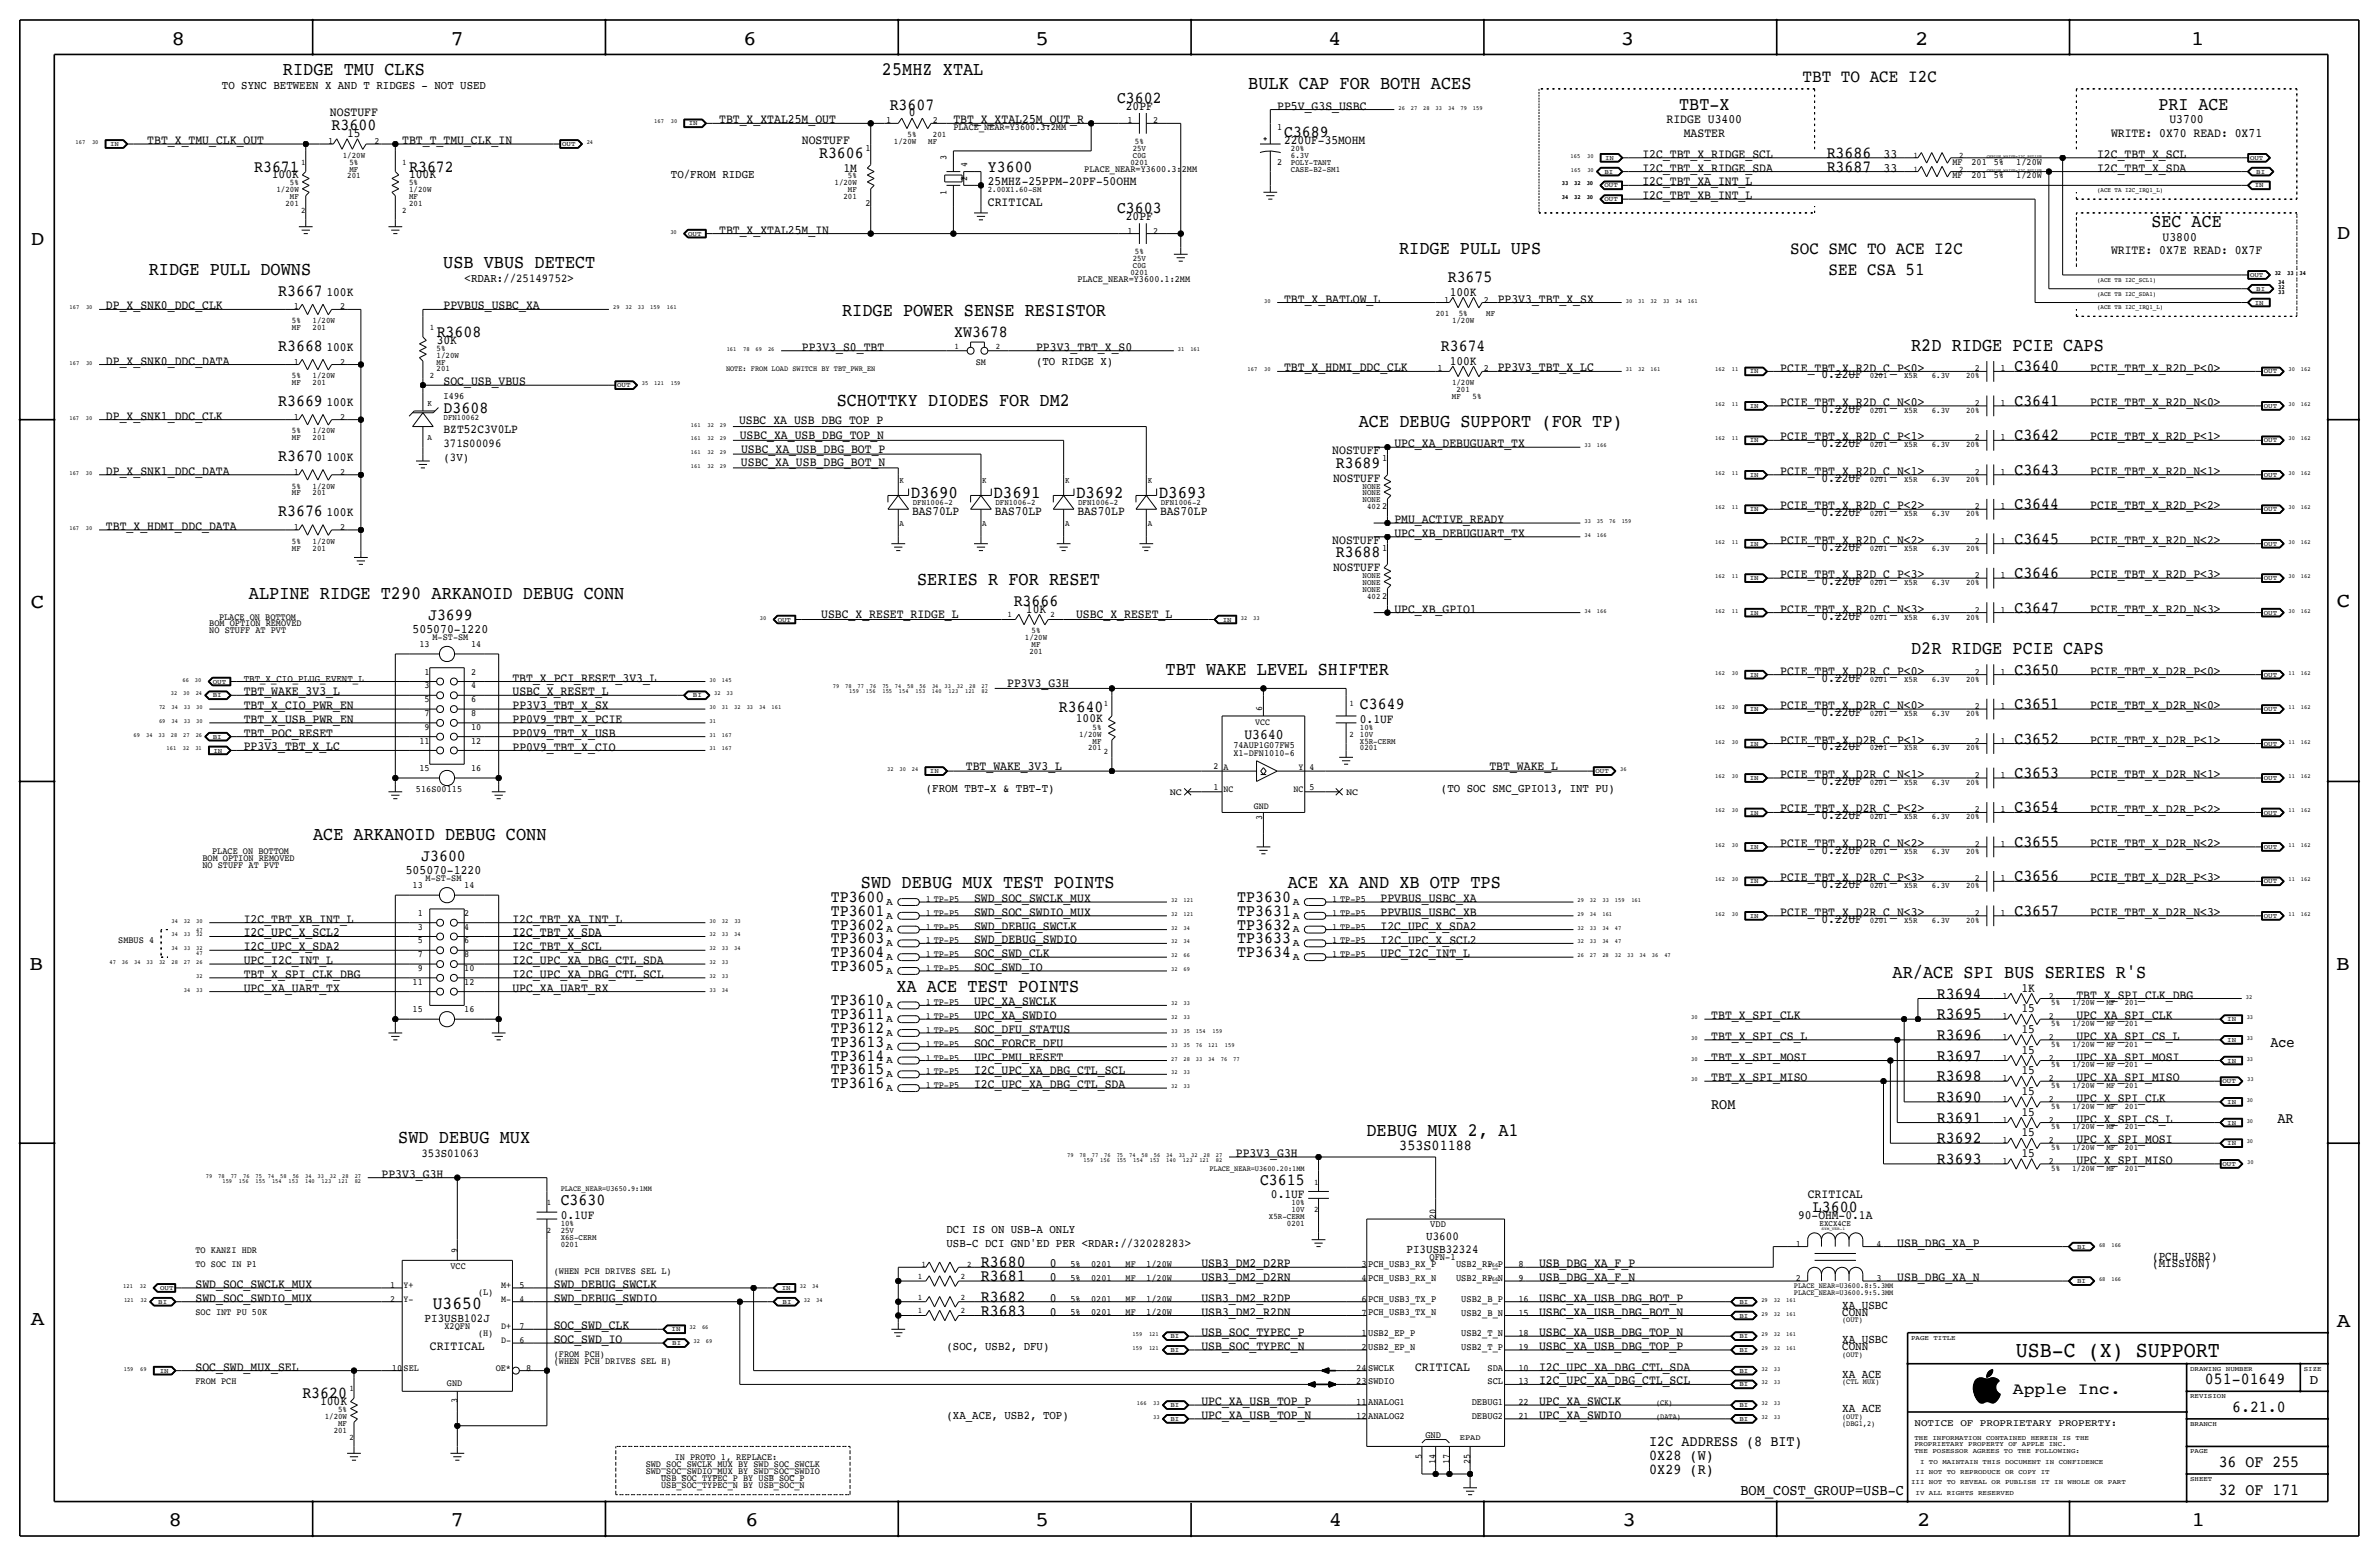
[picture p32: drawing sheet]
<svg xmlns="http://www.w3.org/2000/svg" width="877mm" height="574mm" viewBox="0 0 877 574" stroke-linecap="round" stroke-linejoin="round" font-family="sans-serif">
<defs><g id="words">
<text font-size="8.3" x="743.1" y="500.1">USB-C (X) SUPPORT</text>
<g font-size="7.6">
<text x="63.2" y="16.5">8</text>
<text x="166.1" y="16.5">7</text>
<text x="274" y="16.5">6</text>
<text x="381.7" y="16.5">5</text>
<text x="489.7" y="16.5">4</text>
<text x="597.6" y="16.5">3</text>
<text x="706.1" y="16.5">2</text>
<text x="807.7" y="16.5">1</text>
<text x="861.5" y="88.1">D</text>
<text x="11.4" y="90.4">D</text>
<text x="11.4" y="224.3">C</text>
<text x="861.5" y="223.8">C</text>
<text x="10.8" y="357.6">B</text>
<text x="861.3" y="357.4">B</text>
<text x="11.3" y="488.4">A</text>
<text x="861.5" y="489.2">A</text>
<text x="62.2" y="562.6">8</text>
<text x="166" y="562.6">7</text>
<text x="274.8" y="562.6">6</text>
<text x="381.7" y="562.6">5</text>
<text x="489.9" y="562.6">4</text>
<text x="598.1" y="562.6">3</text>
<text x="706.8" y="562.6">2</text>
<text x="807.9" y="562.6">1</text>
</g>
<g font-size="7">
<text x="104.3" y="27.7">RIDGE TMU CLKS</text>
<text x="325.2" y="27.7">25MHZ XTAL</text>
<text x="460.2" y="32.8">BULK CAP FOR BOTH ACES</text>
<text x="515.8" y="93.7">RIDGE PULL UPS</text>
<text x="54.9" y="101.3">RIDGE PULL DOWNS</text>
<text x="163.4" y="98.8">USB VBUS DETECT</text>
<text x="310.5" y="116.6">RIDGE POWER SENSE RESISTOR</text>
<text x="704.6" y="129.3">R2D RIDGE PCIE CAPS</text>
<text x="308.5" y="149.6">SCHOTTKY DIODES FOR DM2</text>
<text x="501" y="157.2">ACE DEBUG SUPPORT (FOR TP)</text>
<text x="338.1" y="215.6">SERIES R FOR RESET</text>
<text x="91.8" y="220.7">ALPINE RIDGE T290 ARKANOID DEBUG CONN</text>
<text x="704.6" y="241">D2R RIDGE PCIE CAPS</text>
<text x="429.7" y="248.7">TBT WAKE LEVEL SHIFTER</text>
<text x="115.4" y="309.6">ACE ARKANOID DEBUG CONN</text>
<text x="317.4" y="327.4">SWD DEBUG MUX TEST POINTS</text>
<text x="474.8" y="327.4">ACE XA AND XB OTP TPS</text>
<text x="330.5" y="365.5">XA ACE TEST POINTS</text>
<text x="697.7" y="360.4">AR/ACE SPI BUS SERIES R'S</text>
<text x="503.8" y="418.8">DEBUG MUX 2, A1</text>
<text x="146.8" y="421.4">SWD DEBUG MUX</text>
</g>
<g font-size="6.9">
<text x="619.1" y="40.4">TBT-X</text>
<text x="795.7" y="40.4">PRI ACE</text>
<text x="793.2" y="83.6">SEC ACE</text>
</g>
<text font-size="6.8" x="159.6" y="482.3">U3650</text>
<g font-size="6.6">
<text x="664.5" y="30.2">TBT TO ACE I2C</text>
<text x="660" y="93.7">SOC SMC TO ACE I2C</text>
<text x="674.1" y="101.3">SEE CSA 51</text>
</g>
<g font-size="6.5">
<text x="335.7" y="183.4">D3690</text>
<text x="366.2" y="183.4">D3691</text>
<text x="396.7" y="183.4">D3692</text>
<text x="427.2" y="183.4">D3693</text>
</g>
<g font-size="6.2">
<text x="328" y="40.4">R3607</text>
<text x="411.8" y="37.8">C3602</text>
<text x="122.3" y="48">R3600</text>
<text x="473.4" y="50.5">C3689</text>
<text x="302" y="58.2">R3606</text>
<text x="673.4" y="58.2">R3686</text>
<text x="93.7" y="63.2">R3671</text>
<text x="150.8" y="63.2">R3672</text>
<text x="364.2" y="63.2">Y3600</text>
<text x="673.4" y="63.2">R3687</text>
<text x="411.8" y="78.5">C3603</text>
<text x="533.7" y="103.9">R3675</text>
<text x="102.6" y="109">R3667</text>
<text x="161" y="124.2">R3608</text>
<text x="351.7" y="124.2">XW3678</text>
<text x="102.6" y="129.3">R3668</text>
<text x="531.2" y="129.3">R3674</text>
<text x="742.6" y="136.9">C3640</text>
<text x="102.6" y="149.6">R3669</text>
<text x="742.6" y="149.6">C3641</text>
<text x="163.5" y="152.1">D3608</text>
<text x="742.6" y="162.3">C3642</text>
<text x="102.6" y="169.9">R3670</text>
<text x="492.5" y="172.5">R3689</text>
<text x="742.6" y="175">C3643</text>
<text x="102.6" y="190.2">R3676</text>
<text x="742.6" y="187.7">C3644</text>
<text x="742.6" y="200.4">C3645</text>
<text x="492.5" y="205.5">R3688</text>
<text x="742.6" y="213.1">C3646</text>
<text x="373.7" y="223.3">R3666</text>
<text x="742.6" y="225.8">C3647</text>
<text x="157.8" y="228.3">J3699</text>
<text x="742.6" y="248.7">C3650</text>
<text x="390.4" y="262.4">R3640</text>
<text x="501.3" y="261.4">C3649</text>
<text x="742.6" y="261.4">C3651</text>
<text x="742.6" y="274.1">C3652</text>
<text x="742.6" y="286.8">C3653</text>
<text x="742.6" y="299.5">C3654</text>
<text x="155.3" y="317.2">J3600</text>
<text x="742.6" y="312.2">C3655</text>
<text x="742.6" y="324.9">C3656</text>
<text x="306.3" y="332.5">TP3600</text>
<text x="456.2" y="332.5">TP3630</text>
<text x="306.3" y="337.6">TP3601</text>
<text x="456.2" y="337.6">TP3631</text>
<text x="742.6" y="337.6">C3657</text>
<text x="306.3" y="347.7">TP3603</text>
<text x="306.3" y="342.6">TP3602</text>
<text x="456.2" y="347.7">TP3633</text>
<text x="456.2" y="342.6">TP3632</text>
<text x="306.3" y="352.8">TP3604</text>
<text x="456.2" y="352.8">TP3634</text>
<text x="306.3" y="357.9">TP3605</text>
<text x="306.3" y="370.6">TP3610</text>
<text x="714.1" y="368">R3694</text>
<text x="306.3" y="375.7">TP3611</text>
<text x="714.1" y="375.7">R3695</text>
<text x="306.3" y="380.7">TP3612</text>
<text x="714.1" y="383.3">R3696</text>
<text x="306.3" y="385.8">TP3613</text>
<text x="306.3" y="396">TP3615</text>
<text x="306.3" y="390.9">TP3614</text>
<text x="714.1" y="390.9">R3697</text>
<text x="306.3" y="401.1">TP3616</text>
<text x="714.1" y="398.5">R3698</text>
<text x="714.1" y="406.1">R3690</text>
<text x="714.1" y="413.8">R3691</text>
<text x="714.1" y="421.4">R3692</text>
<text x="714.1" y="429">R3693</text>
<text x="464.5" y="436.6">C3615</text>
<text x="206.7" y="444.2">C3630</text>
<text x="668.4" y="446.8">L3600</text>
<text x="361.6" y="467.1">R3680</text>
<text x="361.6" y="472.2">R3681</text>
<text x="361.6" y="479.8">R3682</text>
<text x="361.6" y="484.9">R3683</text>
<text x="111.5" y="515.4">R3620</text>
<text x="812.9" y="510.3">051-01649</text>
<text x="822.9" y="520.4">6.21.0</text>
<text x="818" y="540.8">36 OF 255</text>
<text x="818" y="550.9">32 OF 171</text>
</g>
<text font-size="6" x="742.1" y="513.9">Apple Inc.</text>
<g font-size="5.6">
<text x="837.1" y="385.8">Ace</text>
<text x="630.9" y="408.7">ROM</text>
<text x="839.6" y="413.8">AR</text>
<text x="515.9" y="423.9">353S01188</text>
<text x="608" y="533.1">I2C ADDRESS (8 BIT)</text>
<text x="608" y="538.2">0X28 (W)</text>
<text x="608" y="543.3">0X29 (R)</text>
<text x="641.7" y="550.9">BOM_COST_GROUP=USB-C</text>
</g>
<text font-size="5.4" x="458.8" y="272.2">U3640</text>
<text font-size="5" x="851.5" y="510.3">D</text>
<g font-size="4.7">
<text x="415.1" y="40.4">20PF</text>
<text x="470.9" y="40.4">PP5V_G3S_USBC</text>
<text x="121.6" y="42.9">NOSTUFF</text>
<text x="265.1" y="45.5">TBT_X_XTAL25M_OUT</text>
<text x="335" y="42.9">0</text>
<text x="351.5" y="45.5">TBT_X_XTAL25M_OUT_R</text>
<text x="614.4" y="45.5">RIDGE U3400</text>
<text x="799.8" y="45.5">U3700</text>
<text x="54.3" y="53.1">TBT_X_TMU_CLK_OUT</text>
<text x="128" y="50.5">15</text>
<text x="148.3" y="53.1">TBT_T_TMU_CLK_IN</text>
<text x="295.6" y="53.1">NOSTUFF</text>
<text x="473.4" y="53.1">220UF-35MOHM</text>
<text x="620.7" y="50.5">MASTER</text>
<text x="778.3" y="50.5">WRITE: 0X70 READ: 0X71</text>
<text x="605.5" y="58.2">I2C_TBT_X_RIDGE_SCL</text>
<text x="694.4" y="58.2">33</text>
<text x="773.1" y="58.2">I2C_TBT_X_SCL</text>
<text x="100.2" y="65.8">100K</text>
<text x="150.8" y="65.8">100K</text>
<text x="310.9" y="63.2">1M</text>
<text x="605.5" y="63.3">I2C_TBT_X_RIDGE_SDA</text>
<text x="694.4" y="63.2">33</text>
<text x="773.1" y="63.3">I2C_TBT_X_SDA</text>
<text x="364.2" y="68.3">25MHZ-25PPM-20PF-50OHM</text>
<text x="605.5" y="68.4">I2C_TBT_XA_INT_L</text>
<text x="364.2" y="75.9">CRITICAL</text>
<text x="605.5" y="73.4">I2C_TBT_XB_INT_L</text>
<text x="415.1" y="81">20PF</text>
<text x="265.1" y="86.1">TBT_X_XTAL25M_IN</text>
<text x="797.3" y="88.6">U3800</text>
<text x="778.3" y="93.7">WRITE: 0X7E READ: 0X7F</text>
<text x="120.3" y="109">100K</text>
<text x="473.4" y="111.5">TBT_X_BATLOW_L</text>
<text x="534.5" y="109">100K</text>
<text x="552.2" y="111.5">PP3V3_TBT_X_SX</text>
<text x="39.1" y="114">DP_X_SNK0_DDC_CLK</text>
<text x="163.5" y="114">PPVBUS_USBC_XA</text>
<text x="120.3" y="129.3">100K</text>
<text x="161" y="126.7">30K</text>
<text x="295.6" y="129.3">PP3V3_S0_TBT</text>
<text x="382" y="129.3">PP3V3_TBT_X_S0</text>
<text x="39.1" y="134.4">DP_X_SNK0_DDC_DATA</text>
<text x="473.4" y="136.9">TBT_X_HDMI_DDC_CLK</text>
<text x="534.5" y="134.4">100K</text>
<text x="552.2" y="136.9">PP3V3_TBT_X_LC</text>
<text x="656.3" y="136.9">PCIE_TBT_X_R2D_C_P&lt;0&gt;</text>
<text x="770.6" y="136.9">PCIE_TBT_X_R2D_P&lt;0&gt;</text>
<text x="163.5" y="142">SOC_USB_VBUS</text>
<text x="671.5" y="139.4">0.22UF</text>
<text x="120.3" y="149.6">100K</text>
<text x="656.3" y="149.6">PCIE_TBT_X_R2D_C_N&lt;0&gt;</text>
<text x="770.6" y="149.6">PCIE_TBT_X_R2D_N&lt;0&gt;</text>
<text x="39.1" y="154.7">DP_X_SNK1_DDC_CLK</text>
<text x="671.5" y="152.1">0.22UF</text>
<text x="163.5" y="159.8">BZT52C3V0LP</text>
<text x="272.5" y="156.4">USBC_XA_USB_DBG_TOP_P</text>
<text x="272.7" y="161.7">USBC_XA_USB_DBG_TOP_N</text>
<text x="273.2" y="167">USBC_XA_USB_DBG_BOT_P</text>
<text x="491.2" y="167.4">NOSTUFF</text>
<text x="514" y="164.8">UPC_XA_DEBUGUART_TX</text>
<text x="656.3" y="162.3">PCIE_TBT_X_R2D_C_P&lt;1&gt;</text>
<text x="671.5" y="164.8">0.22UF</text>
<text x="770.6" y="162.3">PCIE_TBT_X_R2D_P&lt;1&gt;</text>
<text x="120.3" y="169.9">100K</text>
<text x="273.2" y="171.9">USBC_XA_USB_DBG_BOT_N</text>
<text x="39.1" y="175">DP_X_SNK1_DDC_DATA</text>
<text x="491.5" y="177.5">NOSTUFF</text>
<text x="656.3" y="175">PCIE_TBT_X_R2D_C_N&lt;1&gt;</text>
<text x="671.5" y="177.5">0.22UF</text>
<text x="770.6" y="175">PCIE_TBT_X_R2D_N&lt;1&gt;</text>
<text x="120.3" y="190.2">100K</text>
<text x="336.2" y="189.9">BAS70LP</text>
<text x="366.7" y="189.9">BAS70LP</text>
<text x="397.2" y="189.9">BAS70LP</text>
<text x="427.7" y="189.9">BAS70LP</text>
<text x="656.3" y="187.7">PCIE_TBT_X_R2D_C_P&lt;2&gt;</text>
<text x="671.5" y="190.2">0.22UF</text>
<text x="770.6" y="187.7">PCIE_TBT_X_R2D_P&lt;2&gt;</text>
<text x="39.1" y="195.3">TBT_X_HDMI_DDC_DATA</text>
<text x="514" y="197.9">UPC_XB_DEBUGUART_TX</text>
<text x="514" y="192.8">PMU_ACTIVE_READY</text>
<text x="491.2" y="200.4">NOSTUFF</text>
<text x="656.3" y="200.4">PCIE_TBT_X_R2D_C_N&lt;2&gt;</text>
<text x="671.5" y="202.9">0.22UF</text>
<text x="770.6" y="200.4">PCIE_TBT_X_R2D_N&lt;2&gt;</text>
<text x="491.5" y="210.6">NOSTUFF</text>
<text x="656.3" y="213.1">PCIE_TBT_X_R2D_C_P&lt;3&gt;</text>
<text x="671.5" y="215.6">0.22UF</text>
<text x="770.6" y="213.1">PCIE_TBT_X_R2D_P&lt;3&gt;</text>
<text x="302.7" y="227.9">USBC_X_RESET_RIDGE_L</text>
<text x="378.2" y="225.8">10K</text>
<text x="396.7" y="227.9">USBC_X_RESET_L</text>
<text x="514" y="225.8">UPC_XB_GPIO1</text>
<text x="656.3" y="225.8">PCIE_TBT_X_R2D_C_N&lt;3&gt;</text>
<text x="770.6" y="225.8">PCIE_TBT_X_R2D_N&lt;3&gt;</text>
<text x="152.1" y="233.4">505070-1220</text>
<text x="671.5" y="228.3">0.22UF</text>
<text x="188.9" y="251.2">TBT_X_PCI_RESET_3V3_L</text>
<text x="656.3" y="248.7">PCIE_TBT_X_D2R_C_P&lt;0&gt;</text>
<text x="671.5" y="251.2">0.22UF</text>
<text x="770.6" y="248.7">PCIE_TBT_X_D2R_P&lt;0&gt;</text>
<text x="89.9" y="256.3">TBT_WAKE_3V3_L</text>
<text x="188.9" y="256.3">USBC_X_RESET_L</text>
<text x="371.3" y="253.3">PP3V3_G3H</text>
<text x="89.9" y="261.4">TBT_X_CIO_PWR_EN</text>
<text x="188.9" y="261.4">PP3V3_TBT_X_SX</text>
<text x="656.3" y="261.4">PCIE_TBT_X_D2R_C_N&lt;0&gt;</text>
<text x="671.5" y="263.9">0.22UF</text>
<text x="770.6" y="261.4">PCIE_TBT_X_D2R_N&lt;0&gt;</text>
<text x="89.9" y="266.4">TBT_X_USB_PWR_EN</text>
<text x="188.9" y="266.5">PP0V9_TBT_X_PCIE</text>
<text x="396.6" y="266.2">100K</text>
<text x="501.3" y="266.4">0.1UF</text>
<text x="89.9" y="271.5">TBT_POC_RESET</text>
<text x="188.9" y="271.6">PP0V9_TBT_X_USB</text>
<text x="656.3" y="274.1">PCIE_TBT_X_D2R_C_P&lt;1&gt;</text>
<text x="770.6" y="274.1">PCIE_TBT_X_D2R_P&lt;1&gt;</text>
<text x="89.9" y="276.6">PP3V3_TBT_X_LC</text>
<text x="188.9" y="276.7">PP0V9_TBT_X_CIO</text>
<text x="671.5" y="276.6">0.22UF</text>
<text x="356.1" y="283.8">TBT_WAKE_3V3_L</text>
<text x="549.1" y="283.8">TBT_WAKE_L</text>
<text x="656.3" y="286.8">PCIE_TBT_X_D2R_C_N&lt;1&gt;</text>
<text x="770.6" y="286.8">PCIE_TBT_X_D2R_N&lt;1&gt;</text>
<text x="671.5" y="289.3">0.22UF</text>
<text x="656.3" y="299.5">PCIE_TBT_X_D2R_C_P&lt;2&gt;</text>
<text x="770.6" y="299.5">PCIE_TBT_X_D2R_P&lt;2&gt;</text>
<text x="671.5" y="302">0.22UF</text>
<text x="656.3" y="312.2">PCIE_TBT_X_D2R_C_N&lt;2&gt;</text>
<text x="671.5" y="314.7">0.22UF</text>
<text x="770.6" y="312.2">PCIE_TBT_X_D2R_N&lt;2&gt;</text>
<text x="149.6" y="322.3">505070-1220</text>
<text x="656.3" y="324.9">PCIE_TBT_X_D2R_C_P&lt;3&gt;</text>
<text x="671.5" y="327.4">0.22UF</text>
<text x="770.6" y="324.9">PCIE_TBT_X_D2R_P&lt;3&gt;</text>
<text x="359.1" y="332.5">SWD_SOC_SWCLK_MUX</text>
<text x="509" y="332.5">PPVBUS_USBC_XA</text>
<text x="89.9" y="340.1">I2C_TBT_XB_INT_L</text>
<text x="188.9" y="340.1">I2C_TBT_XA_INT_L</text>
<text x="359.1" y="337.6">SWD_SOC_SWDIO_MUX</text>
<text x="509" y="337.6">PPVBUS_USBC_XB</text>
<text x="656.3" y="337.6">PCIE_TBT_X_D2R_C_N&lt;3&gt;</text>
<text x="671.5" y="340.1">0.22UF</text>
<text x="770.6" y="337.6">PCIE_TBT_X_D2R_N&lt;3&gt;</text>
<text x="89.9" y="345.2">I2C_UPC_X_SCL2</text>
<text x="188.9" y="345.2">I2C_TBT_X_SDA</text>
<text x="359.1" y="347.7">SWD_DEBUG_SWDIO</text>
<text x="359.1" y="342.6">SWD_DEBUG_SWCLK</text>
<text x="509" y="342.6">I2C_UPC_X_SDA2</text>
<text x="509" y="347.8">I2C_UPC_X_SCL2</text>
<text x="89.9" y="350.3">I2C_UPC_X_SDA2</text>
<text x="188.9" y="350.3">I2C_TBT_X_SCL</text>
<text x="359.1" y="352.8">SOC_SWD_CLK</text>
<text x="509" y="352.9">UPC_I2C_INT_L</text>
<text x="89.9" y="355.3">UPC_I2C_INT_L</text>
<text x="188.9" y="355.3">I2C_UPC_XA_DBG_CTL_SDA</text>
<text x="359.1" y="357.9">SOC_SWD_IO</text>
<text x="89.9" y="360.4">TBT_X_SPI_CLK_DBG</text>
<text x="89.9" y="365.5">UPC_XA_UART_TX</text>
<text x="188.9" y="360.4">I2C_UPC_XA_DBG_CTL_SCL</text>
<text x="188.9" y="365.5">UPC_XA_UART_RX</text>
<text x="745.2" y="365.5">1K</text>
<text x="359.1" y="370.6">UPC_XA_SWCLK</text>
<text x="765.5" y="368.1">TBT_X_SPI_CLK_DBG</text>
<text x="359.1" y="375.7">UPC_XA_SWDIO</text>
<text x="630.9" y="375.7">TBT_X_SPI_CLK</text>
<text x="745.2" y="373.1">15</text>
<text x="765.5" y="375.7">UPC_XA_SPI_CLK</text>
<text x="359.1" y="380.7">SOC_DFU_STATUS</text>
<text x="630.9" y="383.3">TBT_X_SPI_CS_L</text>
<text x="745.2" y="380.7">15</text>
<text x="765.5" y="383.3">UPC_XA_SPI_CS_L</text>
<text x="359.1" y="385.8">SOC_FORCE_DFU</text>
<text x="745.2" y="388.4">15</text>
<text x="359.1" y="396">I2C_UPC_XA_DBG_CTL_SCL</text>
<text x="359.1" y="390.9">UPC_PMU_RESET</text>
<text x="630.9" y="390.9">TBT_X_SPI_MOSI</text>
<text x="745.2" y="396">15</text>
<text x="765.5" y="390.9">UPC_XA_SPI_MOSI</text>
<text x="359.1" y="401.1">I2C_UPC_XA_DBG_CTL_SDA</text>
<text x="630.9" y="398.5">TBT_X_SPI_MISO</text>
<text x="765.5" y="398.6">UPC_XA_SPI_MISO</text>
<text x="745.2" y="403.6">15</text>
<text x="765.5" y="406.2">UPC_X_SPI_CLK</text>
<text x="745.2" y="411.2">15</text>
<text x="765.5" y="413.8">UPC_X_SPI_CS_L</text>
<text x="745.2" y="418.8">15</text>
<text x="765.5" y="421.4">UPC_X_SPI_MOSI</text>
<text x="455.6" y="426.5">PP3V3_G3H</text>
<text x="745.2" y="426.5">15</text>
<text x="765.5" y="429">UPC_X_SPI_MISO</text>
<text x="140.7" y="434.1">PP3V3_G3H</text>
<text x="468.6" y="441.7">0.1UF</text>
<text x="666.5" y="441.7">CRITICAL</text>
<text x="206.7" y="449.3">0.1UF</text>
<text x="662.9" y="449.3">90-OHM-0.1A</text>
<text x="699.5" y="459.5">USB_DBG_XA_P</text>
<text x="387" y="467.1">0</text>
<text x="442.9" y="467.1">USB3_DM2_D2RP</text>
<text x="567.4" y="467.1">USB_DBG_XA_F_P</text>
<text x="387" y="472.2">0</text>
<text x="442.9" y="472.2">USB3_DM2_D2RN</text>
<text x="567.4" y="472.2">USB_DBG_XA_F_N</text>
<text x="699.5" y="472.2">USB_DBG_XA_N</text>
<text x="72.1" y="474.7">SWD_SOC_SWCLK_MUX</text>
<text x="72.1" y="479.8">SWD_SOC_SWDIO_MUX</text>
<text x="204.2" y="474.7">SWD_DEBUG_SWCLK</text>
<text x="204.2" y="479.8">SWD_DEBUG_SWDIO</text>
<text x="387" y="479.8">0</text>
<text x="442.9" y="479.8">USB3_DM2_R2DP</text>
<text x="567.4" y="479.8">USBC_XA_USB_DBG_BOT_P</text>
<text x="387" y="484.9">0</text>
<text x="442.9" y="484.9">USB3_DM2_R2DN</text>
<text x="567.4" y="484.9">USBC_XA_USB_DBG_BOT_N</text>
<text x="204.2" y="490">SOC_SWD_CLK</text>
<text x="158.5" y="497.6">CRITICAL</text>
<text x="204.2" y="495">SOC_SWD_IO</text>
<text x="442.9" y="497.6">USB_SOC_TYPEC_N</text>
<text x="442.9" y="492.5">USB_SOC_TYPEC_P</text>
<text x="567.4" y="492.5">USBC_XA_USB_DBG_TOP_N</text>
<text x="567.4" y="497.6">USBC_XA_USB_DBG_TOP_P</text>
<text x="72.1" y="505.2">SOC_SWD_MUX_SEL</text>
<text x="521.7" y="505.2">CRITICAL</text>
<text x="567.4" y="505.2">I2C_UPC_XA_DBG_CTL_SDA</text>
<text x="567.4" y="510.3">I2C_UPC_XA_DBG_CTL_SCL</text>
<text x="118" y="517.9">100K</text>
<text x="442.9" y="517.9">UPC_XA_USB_TOP_P</text>
<text x="567.4" y="517.9">UPC_XA_SWCLK</text>
<text x="442.9" y="523">UPC_XA_USB_TOP_N</text>
<text x="567.4" y="523">UPC_XA_SWDIO</text>
</g>
<g font-size="4.5">
<text x="525.8" y="456.9">U3600</text>
<text x="518.5" y="462">PI3USB32324</text>
<text x="793.4" y="464.6">(PCH USB2)</text>
<text x="793.4" y="467.1">(MISSION)</text>
<text x="679.1" y="482.3">XA USBC</text>
<text x="679.1" y="484.9">CONN</text>
<text x="156.5" y="487.4">PI3USB102J</text>
<text x="679.1" y="495">XA USBC</text>
<text x="679.1" y="497.6">CONN</text>
<text x="679.1" y="507.7">XA ACE</text>
<text x="679.1" y="520.4">XA ACE</text>
</g>
<g font-size="4.4">
<text x="81.8" y="32.8">TO SYNC BETWEEN X AND T RIDGES - NOT USED</text>
<text x="247.3" y="65.8">TO/FROM RIDGE</text>
<text x="171.3" y="103.9">&lt;RDAR://25149752&gt;</text>
<text x="382" y="134.4">(TO RIDGE X)</text>
<text x="163.5" y="164.8">371S00096</text>
<text x="163.5" y="169.9">(3V)</text>
<text x="341.3" y="291.8">(FROM TBT-X &amp; TBT-T)</text>
<text x="531.2" y="291.8">(TO SOC SMC_GPIO13, INT PU)</text>
<text x="155.4" y="426.5">353S01063</text>
<text x="348.9" y="454.4">DCI IS ON USB-A ONLY</text>
<text x="348.9" y="459.5">USB-C DCI GND'ED PER &lt;RDAR://32028283&gt;</text>
<text x="348.9" y="497.6">(SOC, USB2, DFU)</text>
<text x="348.9" y="523">(XA_ACE, USB2, TOP)</text>
</g>
<g font-size="3.8">
<text x="89.9" y="251.2">TBT_X_CIO_PLUG_EVENT_L</text>
<text x="326.7" y="333.6">A</text>
<text x="476.6" y="333.6">A</text>
<text x="326.7" y="338.6">A</text>
<text x="476.6" y="338.6">A</text>
<text x="326.7" y="343.7">A</text>
<text x="476.6" y="343.7">A</text>
<text x="326.7" y="353.9">A</text>
<text x="326.7" y="348.8">A</text>
<text x="476.6" y="353.9">A</text>
<text x="476.6" y="348.8">A</text>
<text x="326.7" y="359">A</text>
<text x="326.7" y="371.7">A</text>
<text x="326.7" y="376.7">A</text>
<text x="326.7" y="381.8">A</text>
<text x="326.7" y="386.9">A</text>
<text x="326.7" y="392">A</text>
<text x="326.7" y="397.1">A</text>
<text x="326.7" y="402.1">A</text>
</g>
<text font-size="3.7" x="705.8" y="525.5">NOTICE OF PROPRIETARY PROPERTY:</text>
<g font-size="3.6">
<text x="163.5" y="147.1">I496</text>
<text x="529.3" y="449.3" transform="rotate(-90 529.3 449.3)">20</text>
<text x="527.3" y="452.4">VDD</text>
<text x="502" y="467.1">3</text>
<text x="504.4" y="467.1">PCH_USB3_RX_P</text>
<text x="527" y="464.6">QFN-1</text>
<text x="536.8" y="467.1">USB2_RP_P</text>
<text x="559.8" y="467.1">8</text>
<text x="502" y="472.2">4</text>
<text x="504.4" y="472.2">PCH_USB3_RX_N</text>
<text x="536.8" y="472.2">USB2_RP_N</text>
<text x="559.8" y="472.2">9</text>
<text x="502" y="479.8">6</text>
<text x="504.4" y="479.8">PCH_USB3_TX_P</text>
<text x="538.7" y="479.8">USB2_B_P</text>
<text x="559.8" y="479.8">16</text>
<text x="502" y="484.9">7</text>
<text x="504.4" y="484.9">PCH_USB3_TX_N</text>
<text x="538.7" y="484.9">USB2_B_N</text>
<text x="559.8" y="484.9">15</text>
<text x="502" y="492.5">1</text>
<text x="502" y="497.6">2</text>
<text x="504.4" y="492.5">USB2_EP_P</text>
<text x="504.4" y="497.6">USB2_EP_N</text>
<text x="538.7" y="492.5">USB2_T_N</text>
<text x="538.7" y="497.6">USB2_T_P</text>
<text x="559.8" y="497.6">19</text>
<text x="559.8" y="492.5">18</text>
<text x="500" y="505.2">24</text>
<text x="504.4" y="505.2">SWCLK</text>
<text x="548.4" y="505.2">SDA</text>
<text x="559.8" y="505.2">10</text>
<text x="500" y="510.3">23</text>
<text x="504.4" y="510.3">SWDIO</text>
<text x="548.4" y="510.3">SCL</text>
<text x="559.8" y="510.3">13</text>
<text x="500" y="517.9">11</text>
<text x="504.4" y="517.9">ANALOG1</text>
<text x="542.6" y="517.9">DEBUG1</text>
<text x="559.8" y="517.9">22</text>
<text x="500" y="523">12</text>
<text x="504.4" y="523">ANALOG2</text>
<text x="542.6" y="523">DEBUG2</text>
<text x="559.8" y="523">21</text>
<text x="525.5" y="530.1">GND</text>
<text x="524.2" y="537.6" transform="rotate(-90 524.2 537.6)">5</text>
<text x="529.3" y="539.5" transform="rotate(-90 529.3 539.5)">14</text>
<text x="534.4" y="539.5" transform="rotate(-90 534.4 539.5)">17</text>
<text x="542" y="539.5" transform="rotate(-90 542 539.5)">25</text>
</g>
<g font-size="3.5">
<text x="326.7" y="45.5">1</text>
<text x="343.9" y="45.5">2</text>
<text x="415.6" y="45.5">1</text>
<text x="425.1" y="45.5">2</text>
<text x="121" y="53.1">1</text>
<text x="138.1" y="53.1">2</text>
<text x="351.5" y="48">PLACE_NEAR=Y3600.3:2MM</text>
<text x="470.9" y="48">1</text>
<text x="319.1" y="55.6">1</text>
<text x="348.9" y="59.1" transform="rotate(-90 348.9 59.1)">3</text>
<text x="356.6" y="61.7" transform="rotate(-90 356.6 61.7)">4</text>
<text x="399.7" y="63.2">PLACE_NEAR=Y3600.3:2MM</text>
<text x="470.9" y="60.7">2</text>
<text x="719.8" y="60.7">MF</text>
<text x="719.8" y="65.8">MF</text>
<text x="726.8" y="60.7">201</text>
<text x="726.8" y="65.8">201</text>
<text x="735" y="60.7">5%</text>
<text x="735" y="65.8">5%</text>
<text x="743.4" y="60.7">1/20W</text>
<text x="743.4" y="65.8">1/20W</text>
<text x="348.9" y="71.8" transform="rotate(-90 348.9 71.8)">1</text>
<text x="356.6" y="66.7" transform="rotate(-90 356.6 66.7)">2</text>
<text x="319.1" y="75.9">2</text>
<text x="415.6" y="86.1">1</text>
<text x="425.1" y="86.1">2</text>
<text x="397.2" y="103.9">PLACE_NEAR=Y3600.1:2MM</text>
<text x="532.5" y="111.5">1</text>
<text x="547.1" y="111.5">2</text>
<text x="108.3" y="114">1</text>
<text x="125.4" y="114">2</text>
<text x="108.3" y="134.4">1</text>
<text x="125.4" y="134.4">2</text>
<text x="359.8" y="134.4">SM</text>
<text x="529.9" y="136.9">1</text>
<text x="547.1" y="136.9">2</text>
<text x="728.1" y="136.9">2</text>
<text x="737.6" y="136.9">1</text>
<text x="728.1" y="149.6">2</text>
<text x="737.6" y="149.6">1</text>
<text x="108.3" y="154.7">1</text>
<text x="125.4" y="154.7">2</text>
<text x="728.1" y="162.3">2</text>
<text x="737.6" y="162.3">1</text>
<text x="509.6" y="169.9">1</text>
<text x="108.3" y="175">1</text>
<text x="125.4" y="175">2</text>
<text x="728.1" y="175">2</text>
<text x="737.6" y="175">1</text>
<text x="509.6" y="187.7">2</text>
<text x="728.1" y="187.7">2</text>
<text x="737.6" y="187.7">1</text>
<text x="108.3" y="195.3">1</text>
<text x="125.4" y="195.3">2</text>
<text x="509.6" y="202.9">1</text>
<text x="728.1" y="200.4">2</text>
<text x="737.6" y="200.4">1</text>
<text x="728.1" y="213.1">2</text>
<text x="737.6" y="213.1">1</text>
<text x="509.6" y="220.7">2</text>
<text x="728.1" y="225.8">2</text>
<text x="737.6" y="225.8">1</text>
<text x="77.2" y="233.4">NO STUFF AT PVT</text>
<text x="77.2" y="230.9">BOM OPTION REMOVED</text>
<text x="80.8" y="228.3">PLACE ON BOTTOM</text>
<text x="154.7" y="238.5">13</text>
<text x="159.4" y="236">M-ST-SM</text>
<text x="173.7" y="238.5">14</text>
<text x="156.6" y="248.7">1</text>
<text x="173.7" y="248.7">2</text>
<text x="728.1" y="248.7">2</text>
<text x="737.6" y="248.7">1</text>
<text x="156.6" y="253.7">3</text>
<text x="173.7" y="253.7">4</text>
<text x="156.6" y="263.9">7</text>
<text x="156.6" y="258.8">5</text>
<text x="173.7" y="263.9">8</text>
<text x="173.7" y="258.8">6</text>
<text x="465.3" y="262.1" transform="rotate(-90 465.3 262.1)">6</text>
<text x="728.1" y="261.4">2</text>
<text x="737.6" y="261.4">1</text>
<text x="156.6" y="269">9</text>
<text x="173.7" y="269">10</text>
<text x="462.7" y="267.2">VCC</text>
<text x="154.7" y="274.1">11</text>
<text x="173.7" y="274.1">12</text>
<text x="454.7" y="275.7">74AUP1G07FW5</text>
<text x="728.1" y="274.1">2</text>
<text x="737.6" y="274.1">1</text>
<text x="454.7" y="278.5">X1-DFN1010-6</text>
<text x="154.7" y="284.2">15</text>
<text x="173.7" y="284.2">16</text>
<text x="447.4" y="283.5">2</text>
<text x="451.1" y="283.7">A</text>
<text x="478.7" y="283.7">Y</text>
<text x="482.8" y="283.7">4</text>
<text x="728.1" y="286.8">2</text>
<text x="737.6" y="286.8">1</text>
<text x="153.4" y="291.8">516S00115</text>
<text x="431.2" y="293.1">NC</text>
<text x="447.4" y="291.1">1</text>
<text x="451.1" y="291.8">NC</text>
<text x="476.8" y="291.8">NC</text>
<text x="482.8" y="291.3">5</text>
<text x="496.3" y="293.1">NC</text>
<text x="462.2" y="298.2">GND</text>
<text x="728.1" y="299.5">2</text>
<text x="737.6" y="299.5">1</text>
<text x="465.3" y="302.3" transform="rotate(-90 465.3 302.3)">3</text>
<text x="74.6" y="317.2">BOM OPTION REMOVED</text>
<text x="78.2" y="314.7">PLACE ON BOTTOM</text>
<text x="728.1" y="312.2">2</text>
<text x="737.6" y="312.2">1</text>
<text x="74.6" y="319.8">NO STUFF AT PVT</text>
<text x="152.1" y="327.4">13</text>
<text x="156.9" y="324.9">M-ST-SM</text>
<text x="171.1" y="327.4">14</text>
<text x="728.1" y="324.9">2</text>
<text x="737.6" y="324.9">1</text>
<text x="341.3" y="332.5">1 TP-P5</text>
<text x="491.2" y="332.5">1 TP-P5</text>
<text x="154" y="337.6">1</text>
<text x="171.1" y="337.6">2</text>
<text x="341.3" y="337.6">1 TP-P5</text>
<text x="491.2" y="337.6">1 TP-P5</text>
<text x="728.1" y="337.6">2</text>
<text x="737.6" y="337.6">1</text>
<text x="43.6" y="347.7">SMBUS 4</text>
<text x="154" y="347.7">5</text>
<text x="154" y="342.6">3</text>
<text x="171.1" y="347.7">6</text>
<text x="171.1" y="342.6">4</text>
<text x="341.3" y="347.7">1 TP-P5</text>
<text x="341.3" y="342.6">1 TP-P5</text>
<text x="491.2" y="347.7">1 TP-P5</text>
<text x="491.2" y="342.6">1 TP-P5</text>
<text x="154" y="352.8">7</text>
<text x="171.1" y="352.8">8</text>
<text x="341.3" y="352.8">1 TP-P5</text>
<text x="491.2" y="352.8">1 TP-P5</text>
<text x="154" y="357.9">9</text>
<text x="171.1" y="357.9">10</text>
<text x="341.3" y="357.9">1 TP-P5</text>
<text x="152.1" y="363">11</text>
<text x="171.1" y="363">12</text>
<text x="341.3" y="370.6">1 TP-P5</text>
<text x="738.2" y="368">1</text>
<text x="755.3" y="368">2</text>
<text x="152.1" y="373.1">15</text>
<text x="171.1" y="373.1">16</text>
<text x="341.3" y="375.7">1 TP-P5</text>
<text x="738.2" y="375.7">1</text>
<text x="755.3" y="375.7">2</text>
<text x="341.3" y="380.7">1 TP-P5</text>
<text x="738.2" y="383.3">1</text>
<text x="755.3" y="383.3">2</text>
<text x="341.3" y="385.8">1 TP-P5</text>
<text x="341.3" y="396">1 TP-P5</text>
<text x="341.3" y="390.9">1 TP-P5</text>
<text x="738.2" y="390.9">1</text>
<text x="755.3" y="390.9">2</text>
<text x="341.3" y="401.1">1 TP-P5</text>
<text x="738.2" y="398.5">1</text>
<text x="755.3" y="398.5">2</text>
<text x="738.2" y="406.1">1</text>
<text x="755.3" y="406.1">2</text>
<text x="738.2" y="413.8">1</text>
<text x="755.3" y="413.8">2</text>
<text x="738.2" y="421.4">1</text>
<text x="755.3" y="421.4">2</text>
<text x="738.2" y="429">1</text>
<text x="755.3" y="429">2</text>
<text x="662" y="459.5">1</text>
<text x="691.8" y="459.5">4</text>
<text x="72.1" y="462">TO KANZI HDR</text>
<text x="72.1" y="467.1">TO SOC IN P1</text>
<text x="166.1" y="467.6">VCC</text>
<text x="168.6" y="462" transform="rotate(-90 168.6 462)">9</text>
<text x="394.7" y="467.1">5%</text>
<text x="402.3" y="467.1">0201</text>
<text x="415" y="467.1">MF</text>
<text x="422.6" y="467.1">1/20W</text>
<text x="204.2" y="469.6">(WHEN PCH DRIVES SEL L)</text>
<text x="394.7" y="472.2">5%</text>
<text x="402.3" y="472.2">0201</text>
<text x="415" y="472.2">MF</text>
<text x="422.6" y="472.2">1/20W</text>
<text x="662" y="472.2">2</text>
<text x="691.8" y="472.2">3</text>
<text x="143.9" y="474.7">1</text>
<text x="143.9" y="479.8">2</text>
<text x="148.8" y="479.8">Y-</text>
<text x="148.8" y="474.7">Y+</text>
<text x="176.2" y="477.3">(L)</text>
<text x="184.7" y="479.8">M-</text>
<text x="184.7" y="474.7">M+</text>
<text x="191.5" y="474.7">5</text>
<text x="191.5" y="479.8">4</text>
<text x="394.7" y="479.8">5%</text>
<text x="402.3" y="479.8">0201</text>
<text x="415" y="479.8">MF</text>
<text x="422.6" y="479.8">1/20W</text>
<text x="72.1" y="484.9">SOC INT PU 50K</text>
<text x="394.7" y="484.9">5%</text>
<text x="402.3" y="484.9">0201</text>
<text x="415" y="484.9">MF</text>
<text x="422.6" y="484.9">1/20W</text>
<text x="163.9" y="490">X2QFN</text>
<text x="184.7" y="490">D+</text>
<text x="191.5" y="490">7</text>
<text x="176.2" y="492.5">(H)</text>
<text x="184.7" y="495">D-</text>
<text x="191.5" y="495">6</text>
<text x="204.2" y="500.1">(FROM PCH)</text>
<text x="204.2" y="502.7">(WHEN PCH DRIVES SEL H)</text>
<text x="144.5" y="505.2">10</text>
<text x="148.8" y="505.2">SEL</text>
<text x="182.7" y="505.2">OE*</text>
<text x="194" y="505.2">8</text>
<text x="72.1" y="510.3">FROM PCH</text>
<text x="164.8" y="511">GND</text>
<text x="168.6" y="517.3" transform="rotate(-90 168.6 517.3)">3</text>
<text x="248.8" y="538.2">IN PROTO 1, REPLACE:</text>
<text x="238.1" y="543.3">SWD_SOC_SWDIO_MUX BY SWD_SOC_SWDIO</text>
<text x="238.1" y="540.8">SWD_SOC_SWCLK_MUX BY SWD_SOC_SWCLK</text>
<text x="243.7" y="545.8">USB_SOC_TYPEC_P BY USB_SOC_P</text>
<text x="243.7" y="548.4">USB_SOC_TYPEC_N BY USB_SOC_N</text>
</g>
<g font-size="3.1">
<text x="329.6" y="53.1">1/20W</text>
<text x="334.6" y="50.5">5%</text>
<text x="342.2" y="53.1">MF</text>
<text x="343.9" y="50.5">201</text>
<text x="418.4" y="53.1">5%</text>
<text x="126.4" y="58.2">1/20W</text>
<text x="417.6" y="55.6">25V</text>
<text x="417.6" y="58.2">C0G</text>
<text x="475.9" y="55.6">20%</text>
<text x="475.9" y="58.2">6.3V</text>
<text x="705.4" y="58.2">1</text>
<text x="722.3" y="58.2">2</text>
<text x="111.1" y="60.7">1</text>
<text x="128" y="65.8">201</text>
<text x="128.9" y="63.2">MF</text>
<text x="128.9" y="60.7">5%</text>
<text x="148.3" y="60.7">1</text>
<text x="312.6" y="65.8">5%</text>
<text x="416.8" y="60.7">0201</text>
<text x="475.9" y="60.7">POLY-TANT</text>
<text x="475.9" y="63.2">CASE-B2-SM1</text>
<text x="705.4" y="63.2">1</text>
<text x="722.3" y="63.2">2</text>
<text x="101.9" y="70.9">1/20W</text>
<text x="106.9" y="68.3">5%</text>
<text x="150.8" y="70.9">1/20W</text>
<text x="150.8" y="68.3">5%</text>
<text x="307.7" y="68.3">1/20W</text>
<text x="312.6" y="70.9">MF</text>
<text x="364.2" y="70.9">2.00X1.60-SM</text>
<text x="105.2" y="75.9">201</text>
<text x="106.9" y="73.4">MF</text>
<text x="150.8" y="75.9">201</text>
<text x="150.8" y="73.4">MF</text>
<text x="311" y="73.4">201</text>
<text x="111.1" y="78.5">2</text>
<text x="148.3" y="78.5">2</text>
<text x="418.4" y="93.7">5%</text>
<text x="416.8" y="101.3">0201</text>
<text x="417.6" y="98.8">C0G</text>
<text x="417.6" y="96.3">25V</text>
<text x="107.6" y="119.1">5%</text>
<text x="115.3" y="119.1">1/20W</text>
<text x="529.4" y="116.6">201</text>
<text x="535.3" y="119.1">1/20W</text>
<text x="537.8" y="116.6">5%</text>
<text x="548" y="116.6">MF</text>
<text x="107.6" y="121.7">MF</text>
<text x="115.3" y="121.7">201</text>
<text x="158.4" y="121.7">1</text>
<text x="161" y="129.3">5%</text>
<text x="161" y="131.8">1/20W</text>
<text x="351.9" y="128.5">1</text>
<text x="367.2" y="128.5">2</text>
<text x="161" y="136.9">201</text>
<text x="161" y="134.4">MF</text>
<text x="107.6" y="139.4">5%</text>
<text x="107.6" y="142">MF</text>
<text x="115.3" y="142">201</text>
<text x="115.3" y="139.4">1/20W</text>
<text x="158.4" y="139.4">2</text>
<text x="535.3" y="142">1/20W</text>
<text x="689.3" y="139.4">0201</text>
<text x="702" y="139.4">X5R</text>
<text x="712.2" y="139.4">6.3V</text>
<text x="724.9" y="139.4">20%</text>
<text x="157.6" y="149.6">K</text>
<text x="535.3" y="147.1">MF</text>
<text x="537" y="144.5">201</text>
<text x="542.9" y="147.1">5%</text>
<text x="163.5" y="154.7">DFN10062</text>
<text x="689.3" y="152.1">0201</text>
<text x="702" y="152.1">X5R</text>
<text x="712.2" y="152.1">6.3V</text>
<text x="724.9" y="152.1">20%</text>
<text x="107.6" y="159.8">5%</text>
<text x="115.3" y="159.8">1/20W</text>
<text x="107.6" y="162.3">MF</text>
<text x="115.3" y="162.3">201</text>
<text x="157.6" y="162.3">A</text>
<text x="689.3" y="164.8">0201</text>
<text x="702" y="164.8">X5R</text>
<text x="712.2" y="164.8">6.3V</text>
<text x="724.9" y="164.8">20%</text>
<text x="331.7" y="178.1">K</text>
<text x="362.2" y="178.1">K</text>
<text x="392.6" y="178.1">K</text>
<text x="423.1" y="178.1">K</text>
<text x="689.3" y="177.5">0201</text>
<text x="702" y="177.5">X5R</text>
<text x="712.2" y="177.5">6.3V</text>
<text x="724.9" y="177.5">20%</text>
<text x="107.6" y="182.6">MF</text>
<text x="107.6" y="180.1">5%</text>
<text x="115.3" y="180.1">1/20W</text>
<text x="115.3" y="182.6">201</text>
<text x="502.4" y="182.6">NONE</text>
<text x="502.4" y="180.1">NONE</text>
<text x="502.4" y="185.2">NONE</text>
<text x="336.5" y="186.2">DFN1006-2</text>
<text x="367" y="186.2">DFN1006-2</text>
<text x="397.5" y="186.2">DFN1006-2</text>
<text x="427.9" y="186.2">DFN1006-2</text>
<text x="504" y="187.7">402</text>
<text x="689.3" y="190.2">0201</text>
<text x="702" y="190.2">X5R</text>
<text x="712.2" y="190.2">6.3V</text>
<text x="724.9" y="190.2">20%</text>
<text x="331.7" y="194.1">A</text>
<text x="362.2" y="194.1">A</text>
<text x="392.6" y="194.1">A</text>
<text x="423.1" y="194.1">A</text>
<text x="107.6" y="200.4">5%</text>
<text x="107.6" y="202.9">MF</text>
<text x="115.3" y="202.9">201</text>
<text x="115.3" y="200.4">1/20W</text>
<text x="689.3" y="202.9">0201</text>
<text x="702" y="202.9">X5R</text>
<text x="712.2" y="202.9">6.3V</text>
<text x="724.9" y="202.9">20%</text>
<text x="502.4" y="215.6">NONE</text>
<text x="502.4" y="213.1">NONE</text>
<text x="689.3" y="215.6">0201</text>
<text x="702" y="215.6">X5R</text>
<text x="712.2" y="215.6">6.3V</text>
<text x="724.9" y="215.6">20%</text>
<text x="502.4" y="218.2">NONE</text>
<text x="504" y="220.7">402</text>
<text x="371.4" y="227.6">1</text>
<text x="387.3" y="227.6">2</text>
<text x="380.3" y="233.4">5%</text>
<text x="689.3" y="228.3">0201</text>
<text x="702" y="228.3">X5R</text>
<text x="712.2" y="228.3">6.3V</text>
<text x="724.9" y="228.3">20%</text>
<text x="377.8" y="236">1/20W</text>
<text x="380.3" y="238.5">MF</text>
<text x="379.5" y="241">201</text>
<text x="689.3" y="251.2">0201</text>
<text x="702" y="251.2">X5R</text>
<text x="712.2" y="251.2">6.3V</text>
<text x="724.9" y="251.2">20%</text>
<text x="407" y="260.1">1</text>
<text x="497.5" y="260.1">1</text>
<text x="689.3" y="263.9">0201</text>
<text x="702" y="263.9">X5R</text>
<text x="712.2" y="263.9">6.3V</text>
<text x="724.9" y="263.9">20%</text>
<text x="402.8" y="269">5%</text>
<text x="501.3" y="269">10%</text>
<text x="397.8" y="271.5">1/20W</text>
<text x="402.8" y="274.1">MF</text>
<text x="497.5" y="271.5">2</text>
<text x="501.3" y="274.1">X5R-CERM</text>
<text x="501.3" y="271.5">10V</text>
<text x="401.1" y="276.6">201</text>
<text x="407" y="277.9">2</text>
<text x="501.3" y="276.6">0201</text>
<text x="689.3" y="276.6">0201</text>
<text x="702" y="276.6">X5R</text>
<text x="712.2" y="276.6">6.3V</text>
<text x="724.9" y="276.6">20%</text>
<text x="689.3" y="289.3">0201</text>
<text x="702" y="289.3">X5R</text>
<text x="712.2" y="289.3">6.3V</text>
<text x="724.9" y="289.3">20%</text>
<text x="689.3" y="302">0201</text>
<text x="702" y="302">X5R</text>
<text x="712.2" y="302">6.3V</text>
<text x="724.9" y="302">20%</text>
<text x="689.3" y="314.7">0201</text>
<text x="702" y="314.7">X5R</text>
<text x="712.2" y="314.7">6.3V</text>
<text x="724.9" y="314.7">20%</text>
<text x="689.3" y="327.4">0201</text>
<text x="702" y="327.4">X5R</text>
<text x="712.2" y="327.4">6.3V</text>
<text x="724.9" y="327.4">20%</text>
<text x="689.3" y="340.1">0201</text>
<text x="702" y="340.1">X5R</text>
<text x="712.2" y="340.1">6.3V</text>
<text x="724.9" y="340.1">20%</text>
<text x="756.2" y="370.6">5%</text>
<text x="763.9" y="370.6">1/20W</text>
<text x="776.6" y="370.6">MF</text>
<text x="783.4" y="370.6">201</text>
<text x="756.2" y="378.2">5%</text>
<text x="763.9" y="378.2">1/20W</text>
<text x="776.6" y="378.2">MF</text>
<text x="783.4" y="378.2">201</text>
<text x="756.2" y="385.8">5%</text>
<text x="763.9" y="385.8">1/20W</text>
<text x="776.6" y="385.8">MF</text>
<text x="783.4" y="385.8">201</text>
<text x="756.2" y="393.4">5%</text>
<text x="763.9" y="393.4">1/20W</text>
<text x="776.6" y="393.4">MF</text>
<text x="783.4" y="393.4">201</text>
<text x="756.2" y="401.1">5%</text>
<text x="763.9" y="401.1">1/20W</text>
<text x="776.6" y="401.1">MF</text>
<text x="783.4" y="401.1">201</text>
<text x="756.2" y="408.7">5%</text>
<text x="763.9" y="408.7">1/20W</text>
<text x="776.6" y="408.7">MF</text>
<text x="783.4" y="408.7">201</text>
<text x="756.2" y="416.3">5%</text>
<text x="763.9" y="416.3">1/20W</text>
<text x="776.6" y="416.3">MF</text>
<text x="783.4" y="416.3">201</text>
<text x="756.2" y="423.9">5%</text>
<text x="763.9" y="423.9">1/20W</text>
<text x="776.6" y="423.9">MF</text>
<text x="783.4" y="423.9">201</text>
<text x="756.2" y="431.5">5%</text>
<text x="763.9" y="431.5">1/20W</text>
<text x="776.6" y="431.5">MF</text>
<text x="783.4" y="431.5">201</text>
<text x="484.5" y="436.6">1</text>
<text x="201.6" y="444.2">1</text>
<text x="467.8" y="449.3">X5R-CERM</text>
<text x="476.1" y="444.2">10%</text>
<text x="476.1" y="446.8">10V</text>
<text x="484.5" y="446.8">2</text>
<text x="201.6" y="454.4">2</text>
<text x="206.7" y="451.9">10%</text>
<text x="206.7" y="454.4">25V</text>
<text x="474.4" y="451.9">0201</text>
<text x="670.8" y="451.9">EXCX4CE</text>
<text x="206.7" y="459.5">0201</text>
<text x="206.7" y="456.9">X6S-CERM</text>
<text x="339.7" y="467.1">1</text>
<text x="356.6" y="467.1">2</text>
<text x="338.4" y="471.4">1</text>
<text x="354.3" y="471.4">2</text>
<text x="338.4" y="479">1</text>
<text x="354.3" y="479">2</text>
<text x="338.4" y="484.1">1</text>
<text x="354.3" y="484.1">2</text>
<text x="128.9" y="512.8">1</text>
<text x="124.7" y="520.4">5%</text>
<text x="119.7" y="523">1/20W</text>
<text x="124.7" y="525.5">MF</text>
<text x="123" y="528.1">201</text>
<text x="128.9" y="530.6">2</text>
</g>
<g font-size="2.9">
<text x="267.7" y="136.9">NOTE: FROM LOAD SWITCH BY TBT_PWR_EN</text>
<text x="445.9" y="431.5">PLACE_NEAR=U3600.20:1MM</text>
<text x="206.7" y="439.2">PLACE_NEAR=U3650.9:1MM</text>
<text x="661.4" y="474.7">PLACE_NEAR=U3600.8:5.3MM</text>
<text x="661.4" y="477.3">PLACE_NEAR=U3600.9:5.3MM</text>
<text x="679.1" y="487.4">(OUT)</text>
<text x="679.1" y="500.1">(OUT)</text>
<text x="679.1" y="510.3">(CTL MUX)</text>
<text x="610.6" y="517.9">(CK)</text>
<text x="610.6" y="523">(DATA)</text>
<text x="679.1" y="523">(OUT)</text>
<text x="679.1" y="525.5">(DBG1,2)</text>
<text x="538.2" y="530.6">EPAD</text>
</g>
<g font-size="2.5">
<text x="253.9" y="46.2">IN</text>
<text x="40.6" y="53.8">IN</text>
<text x="207.2" y="53.8">OUT</text>
<text x="591.8" y="58.9">IN</text>
<text x="829.5" y="58.9">OUT</text>
<text x="591.5" y="64">BI</text>
<text x="831.8" y="64">BI</text>
<text x="591.5" y="69.1">OUT</text>
<text x="831.3" y="69.1">IN</text>
<text x="591.5" y="74.2">OUT</text>
<text x="253.7" y="86.9">OUT</text>
<text x="829.5" y="102.1">OUT</text>
<text x="831.8" y="107.2">BI</text>
<text x="831.3" y="112.3">IN</text>
<text x="645.1" y="137.7">IN</text>
<text x="834.6" y="137.7">OUT</text>
<text x="227.5" y="142.7">OUT</text>
<text x="645.1" y="150.4">IN</text>
<text x="834.6" y="150.4">OUT</text>
<text x="645.1" y="163.1">IN</text>
<text x="834.6" y="163.1">OUT</text>
<text x="645.1" y="175.8">IN</text>
<text x="834.6" y="175.8">OUT</text>
<text x="645.1" y="188.5">IN</text>
<text x="834.6" y="188.5">OUT</text>
<text x="645.1" y="201.2">IN</text>
<text x="834.6" y="201.2">OUT</text>
<text x="645.1" y="213.9">IN</text>
<text x="834.6" y="213.9">OUT</text>
<text x="645.1" y="226.6">IN</text>
<text x="834.6" y="226.6">OUT</text>
<text x="286.7" y="229.1">OUT</text>
<text x="450.8" y="229.1">IN</text>
<text x="78.4" y="252">OUT</text>
<text x="645.1" y="249.4">IN</text>
<text x="834.6" y="249.4">OUT</text>
<text x="78.4" y="257">BI</text>
<text x="255.5" y="257">BI</text>
<text x="645.1" y="262.1">IN</text>
<text x="834.6" y="262.1">OUT</text>
<text x="78.4" y="272.3">BI</text>
<text x="645.1" y="274.8">IN</text>
<text x="834.6" y="274.8">OUT</text>
<text x="78.7" y="277.4">IN</text>
<text x="342.8" y="285">IN</text>
<text x="588.2" y="285">OUT</text>
<text x="645.1" y="287.5">IN</text>
<text x="834.6" y="287.5">OUT</text>
<text x="645.1" y="300.2">IN</text>
<text x="834.6" y="300.2">OUT</text>
<text x="645.1" y="312.9">IN</text>
<text x="834.6" y="312.9">OUT</text>
<text x="645.1" y="325.6">IN</text>
<text x="834.6" y="325.6">OUT</text>
<text x="645.1" y="338.3">IN</text>
<text x="834.6" y="338.3">OUT</text>
<text x="821.1" y="376.4">IN</text>
<text x="821.1" y="384">IN</text>
<text x="821.1" y="391.7">IN</text>
<text x="819.4" y="399.3">OUT</text>
<text x="821.1" y="406.9">IN</text>
<text x="821.1" y="414.5">IN</text>
<text x="821.1" y="422.1">IN</text>
<text x="819.4" y="429.8">OUT</text>
<text x="765.8" y="460.2">BI</text>
<text x="765.8" y="472.9">BI</text>
<text x="59" y="475.5">OUT</text>
<text x="288.2" y="475.5">IN</text>
<text x="58.4" y="480.6">BI</text>
<text x="288.5" y="480.6">BI</text>
<text x="641.3" y="485.6">BI</text>
<text x="641.3" y="480.6">BI</text>
<text x="247.6" y="490.7">IN</text>
<text x="247.9" y="495.8">BI</text>
<text x="431.5" y="493.3">BI</text>
<text x="641.3" y="493.3">BI</text>
<text x="704.5" y="493.8">PAGE TITLE</text>
<text x="431.5" y="498.3">BI</text>
<text x="641.3" y="498.3">BI</text>
<text x="58.9" y="506">IN</text>
<text x="641.3" y="506">BI</text>
<text x="807.4" y="505.2">DRAWING NUMBER</text>
<text x="849.3" y="505.2">SIZE</text>
<text x="641.3" y="511">BI</text>
<text x="807.4" y="515.4">REVISION</text>
<text x="431.5" y="518.7">BI</text>
<text x="641.3" y="518.7">BI</text>
<text x="431.5" y="523.7">BI</text>
<text x="641.3" y="523.7">BI</text>
<text x="807.4" y="525.5">BRANCH</text>
<text x="705.8" y="533.1">PROPRIETARY PROPERTY OF APPLE INC.</text>
<text x="705.8" y="530.6">THE INFORMATION CONTAINED HEREIN IS THE</text>
<text x="705.8" y="535.7">THE POSESSOR AGREES TO THE FOLLOWING:</text>
<text x="707.8" y="539.5">I TO MAINTAIN THIS DOCUMENT IN CONFIDENCE</text>
<text x="807.4" y="535.7">PAGE</text>
<text x="706.2" y="543.3">II NOT TO REPRODUCE OR COPY IT</text>
<text x="807.4" y="545.8">SHEET</text>
<text x="704.5" y="547.1">III NOT TO REVEAL OR PUBLISH IT IN WHOLE OR PART</text>
<text x="706.2" y="550.9">IV ALL RIGHTS RESERVED</text>
</g>
<g font-size="2.4">
<text x="773.1" y="70.9">(ACE TA I2C_IRQ1_L)</text>
<text x="773.1" y="103.9">(ACE TB I2C_SCL1)</text>
<text x="773.1" y="109">(ACE TB I2C_SDA1)</text>
<text x="773.1" y="114">(ACE TB I2C_IRQ1_L)</text>
</g>
<g font-size="2.3">
<text x="515.6" y="40.4">26</text>
<text x="520.1" y="40.4">27</text>
<text x="524.7" y="40.4">28</text>
<text x="529.3" y="40.4">33</text>
<text x="533.9" y="40.4">34</text>
<text x="538.4" y="40.4">79</text>
<text x="543" y="40.4">159</text>
<text x="241.2" y="45.5">167</text>
<text x="247.3" y="45.5">30</text>
<text x="27.8" y="53.1">167</text>
<text x="33.9" y="53.1">30</text>
<text x="216.3" y="53.1">24</text>
<text x="579" y="58.2">165</text>
<text x="585.1" y="58.2">30</text>
<text x="579.1" y="63.2">165</text>
<text x="585.2" y="63.2">30</text>
<text x="575.8" y="68.3">33</text>
<text x="580.4" y="68.3">32</text>
<text x="585" y="68.3">30</text>
<text x="575.8" y="73.4">34</text>
<text x="580.4" y="73.4">32</text>
<text x="585" y="73.4">30</text>
<text x="247.1" y="86.1">30</text>
<text x="838.6" y="101.3">32</text>
<text x="843.2" y="101.3">33</text>
<text x="847.8" y="101.3">34</text>
<text x="839.9" y="104.6">34</text>
<text x="839.9" y="106.4">32</text>
<text x="466" y="111.5">30</text>
<text x="599.4" y="111.5">30</text>
<text x="604" y="111.5">31</text>
<text x="608.5" y="111.5">32</text>
<text x="613.1" y="111.5">33</text>
<text x="617.7" y="111.5">34</text>
<text x="622.2" y="111.5">161</text>
<text x="839.9" y="108.3">33</text>
<text x="25.6" y="114">167</text>
<text x="31.7" y="114">30</text>
<text x="226" y="114">29</text>
<text x="230.6" y="114">32</text>
<text x="235.2" y="114">33</text>
<text x="239.7" y="114">159</text>
<text x="245.8" y="114">161</text>
<text x="267.9" y="129.3">161</text>
<text x="274" y="129.3">78</text>
<text x="278.6" y="129.3">69</text>
<text x="283.1" y="129.3">26</text>
<text x="434.3" y="129.3">31</text>
<text x="438.9" y="129.3">161</text>
<text x="25.6" y="134.4">167</text>
<text x="31.7" y="134.4">30</text>
<text x="459.9" y="136.9">167</text>
<text x="466" y="136.9">30</text>
<text x="599.4" y="136.9">31</text>
<text x="604" y="136.9">32</text>
<text x="608.5" y="136.9">161</text>
<text x="632.4" y="136.9">162</text>
<text x="638.5" y="136.9">11</text>
<text x="843.7" y="136.9">30</text>
<text x="848.3" y="136.9">162</text>
<text x="236.6" y="142">35</text>
<text x="241.2" y="142">121</text>
<text x="247.3" y="142">159</text>
<text x="632.4" y="149.6">162</text>
<text x="638.5" y="149.6">11</text>
<text x="843.7" y="149.6">30</text>
<text x="848.3" y="149.6">162</text>
<text x="25.6" y="154.7">167</text>
<text x="31.7" y="154.7">30</text>
<text x="254.7" y="157.2">161</text>
<text x="260.8" y="157.2">32</text>
<text x="265.4" y="157.2">29</text>
<text x="254.7" y="162.3">161</text>
<text x="254.7" y="167.4">161</text>
<text x="260.8" y="162.3">32</text>
<text x="260.8" y="167.4">32</text>
<text x="265.4" y="162.3">29</text>
<text x="265.4" y="167.4">29</text>
<text x="584.2" y="164.8">33</text>
<text x="588.7" y="164.8">166</text>
<text x="632.4" y="162.3">162</text>
<text x="638.5" y="162.3">11</text>
<text x="843.7" y="162.3">30</text>
<text x="848.3" y="162.3">162</text>
<text x="254.7" y="172.5">161</text>
<text x="260.8" y="172.5">32</text>
<text x="265.4" y="172.5">29</text>
<text x="25.6" y="175">167</text>
<text x="31.7" y="175">30</text>
<text x="632.4" y="175">162</text>
<text x="638.5" y="175">11</text>
<text x="843.7" y="175">30</text>
<text x="848.3" y="175">162</text>
<text x="632.4" y="187.7">162</text>
<text x="638.5" y="187.7">11</text>
<text x="843.7" y="187.7">30</text>
<text x="848.3" y="187.7">162</text>
<text x="25.6" y="195.3">167</text>
<text x="31.7" y="195.3">30</text>
<text x="584.2" y="192.8">33</text>
<text x="584.2" y="197.9">34</text>
<text x="588.7" y="192.8">35</text>
<text x="588.7" y="197.9">166</text>
<text x="593.3" y="192.8">76</text>
<text x="597.9" y="192.8">159</text>
<text x="632.4" y="200.4">162</text>
<text x="638.5" y="200.4">11</text>
<text x="843.7" y="200.4">30</text>
<text x="848.3" y="200.4">162</text>
<text x="632.4" y="213.1">162</text>
<text x="638.5" y="213.1">11</text>
<text x="843.7" y="213.1">30</text>
<text x="848.3" y="213.1">162</text>
<text x="584.2" y="225.8">34</text>
<text x="588.7" y="225.8">166</text>
<text x="632.4" y="225.8">162</text>
<text x="638.5" y="225.8">11</text>
<text x="843.7" y="225.8">30</text>
<text x="848.3" y="225.8">162</text>
<text x="280.2" y="228.3">30</text>
<text x="457.5" y="228.3">32</text>
<text x="462" y="228.3">33</text>
<text x="67.3" y="251.2">66</text>
<text x="71.9" y="251.2">30</text>
<text x="261.6" y="251.2">30</text>
<text x="266.1" y="251.2">145</text>
<text x="632.4" y="248.7">162</text>
<text x="638.5" y="248.7">30</text>
<text x="843.7" y="248.7">11</text>
<text x="848.3" y="248.7">162</text>
<text x="63" y="256.3">32</text>
<text x="67.6" y="256.3">30</text>
<text x="72.1" y="256.3">24</text>
<text x="263.3" y="256.3">32</text>
<text x="267.9" y="256.3">33</text>
<text x="307" y="253.7">79</text>
<text x="311.6" y="253.7">78</text>
<text x="313.1" y="255.6">159</text>
<text x="316.2" y="253.7">77</text>
<text x="319.2" y="255.6">156</text>
<text x="320.7" y="253.7">76</text>
<text x="325.3" y="253.7">75</text>
<text x="325.3" y="255.6">155</text>
<text x="329.9" y="253.7">74</text>
<text x="331.4" y="255.6">154</text>
<text x="334.5" y="253.7">58</text>
<text x="337.5" y="255.6">153</text>
<text x="339" y="253.7">56</text>
<text x="343.6" y="255.6">140</text>
<text x="343.6" y="253.7">34</text>
<text x="348.2" y="253.7">33</text>
<text x="349.7" y="255.6">123</text>
<text x="352.7" y="253.7">32</text>
<text x="355.8" y="255.6">121</text>
<text x="357.3" y="253.7">28</text>
<text x="361.9" y="255.6">82</text>
<text x="361.9" y="253.7">27</text>
<text x="58.6" y="261.4">72</text>
<text x="63.2" y="261.4">34</text>
<text x="67.8" y="261.4">33</text>
<text x="72.4" y="261.4">30</text>
<text x="261.6" y="261.4">30</text>
<text x="266.1" y="261.4">31</text>
<text x="270.7" y="261.4">32</text>
<text x="275.3" y="261.4">33</text>
<text x="279.8" y="261.4">34</text>
<text x="284.4" y="261.4">161</text>
<text x="632.4" y="261.4">162</text>
<text x="638.5" y="261.4">30</text>
<text x="843.7" y="261.4">11</text>
<text x="848.3" y="261.4">162</text>
<text x="58.6" y="266.4">69</text>
<text x="63.2" y="266.4">34</text>
<text x="67.8" y="266.4">33</text>
<text x="72.4" y="266.4">30</text>
<text x="261.6" y="266.4">31</text>
<text x="49.3" y="271.5">69</text>
<text x="53.8" y="271.5">34</text>
<text x="58.4" y="271.5">33</text>
<text x="63" y="271.5">28</text>
<text x="67.6" y="271.5">27</text>
<text x="72.1" y="271.5">26</text>
<text x="261.6" y="271.5">31</text>
<text x="266.1" y="271.5">167</text>
<text x="632.4" y="274.1">162</text>
<text x="638.5" y="274.1">30</text>
<text x="843.7" y="274.1">11</text>
<text x="848.3" y="274.1">162</text>
<text x="61.4" y="276.6">161</text>
<text x="67.5" y="276.6">32</text>
<text x="72" y="276.6">31</text>
<text x="261.6" y="276.6">31</text>
<text x="266.1" y="276.6">167</text>
<text x="327" y="284.2">32</text>
<text x="331.6" y="284.2">30</text>
<text x="336.2" y="284.2">24</text>
<text x="597.3" y="284.2">36</text>
<text x="632.4" y="286.8">162</text>
<text x="638.5" y="286.8">30</text>
<text x="843.7" y="286.8">11</text>
<text x="848.3" y="286.8">162</text>
<text x="632.4" y="299.5">162</text>
<text x="638.5" y="299.5">30</text>
<text x="843.7" y="299.5">11</text>
<text x="848.3" y="299.5">162</text>
<text x="632.4" y="312.2">162</text>
<text x="638.5" y="312.2">30</text>
<text x="843.7" y="312.2">11</text>
<text x="848.3" y="312.2">162</text>
<text x="632.4" y="324.9">162</text>
<text x="638.5" y="324.9">30</text>
<text x="843.7" y="324.9">11</text>
<text x="848.3" y="324.9">162</text>
<text x="431.8" y="332.5">32</text>
<text x="436.3" y="332.5">121</text>
<text x="581.6" y="332.5">29</text>
<text x="586.2" y="332.5">32</text>
<text x="590.8" y="332.5">33</text>
<text x="595.3" y="332.5">159</text>
<text x="601.4" y="332.5">161</text>
<text x="63.2" y="340.1">34</text>
<text x="67.8" y="340.1">32</text>
<text x="72.3" y="340.1">30</text>
<text x="261.6" y="340.1">30</text>
<text x="266.2" y="340.1">32</text>
<text x="270.7" y="340.1">33</text>
<text x="431.8" y="337.6">32</text>
<text x="436.3" y="337.6">121</text>
<text x="581.6" y="337.6">29</text>
<text x="586.2" y="337.6">34</text>
<text x="590.8" y="337.6">161</text>
<text x="632.4" y="337.6">162</text>
<text x="638.5" y="337.6">30</text>
<text x="843.7" y="337.6">11</text>
<text x="848.3" y="337.6">162</text>
<text x="63.2" y="345.2">34</text>
<text x="67.8" y="345.2">33</text>
<text x="72.3" y="343.4">47</text>
<text x="72.3" y="345.2">32</text>
<text x="261.6" y="345.2">32</text>
<text x="266.2" y="345.2">33</text>
<text x="270.7" y="345.2">34</text>
<text x="431.8" y="347.7">32</text>
<text x="431.8" y="342.6">32</text>
<text x="436.3" y="347.7">34</text>
<text x="436.3" y="342.6">34</text>
<text x="581.6" y="347.7">32</text>
<text x="581.6" y="342.6">32</text>
<text x="586.2" y="347.7">33</text>
<text x="586.2" y="342.6">33</text>
<text x="590.7" y="347.7">34</text>
<text x="590.8" y="342.6">34</text>
<text x="595.3" y="347.7">47</text>
<text x="595.3" y="342.6">47</text>
<text x="63.2" y="350.3">34</text>
<text x="67.8" y="350.3">33</text>
<text x="72.3" y="352.1">47</text>
<text x="72.3" y="350.3">32</text>
<text x="261.6" y="350.3">32</text>
<text x="266.1" y="350.3">33</text>
<text x="270.7" y="350.3">34</text>
<text x="431.8" y="352.8">32</text>
<text x="436.3" y="352.8">66</text>
<text x="581.6" y="352.8">26</text>
<text x="586.2" y="352.8">27</text>
<text x="590.7" y="352.8">28</text>
<text x="595.3" y="352.8">32</text>
<text x="599.9" y="352.8">33</text>
<text x="604.5" y="352.8">34</text>
<text x="609" y="352.8">36</text>
<text x="613.6" y="352.8">47</text>
<text x="40.3" y="355.3">47</text>
<text x="44.9" y="355.3">36</text>
<text x="49.5" y="355.3">34</text>
<text x="54.1" y="355.3">33</text>
<text x="58.6" y="355.3">32</text>
<text x="63.2" y="355.3">28</text>
<text x="67.8" y="355.3">27</text>
<text x="72.3" y="355.3">26</text>
<text x="261.6" y="355.3">32</text>
<text x="266.1" y="355.3">33</text>
<text x="431.8" y="357.9">32</text>
<text x="436.3" y="357.9">69</text>
<text x="67.8" y="365.5">34</text>
<text x="72.3" y="360.4">32</text>
<text x="72.3" y="365.5">33</text>
<text x="261.6" y="360.4">32</text>
<text x="261.6" y="365.5">33</text>
<text x="266.2" y="360.4">33</text>
<text x="266.2" y="365.5">34</text>
<text x="431.8" y="370.6">32</text>
<text x="436.3" y="370.6">33</text>
<text x="828" y="368">32</text>
<text x="431.8" y="375.7">32</text>
<text x="436.3" y="375.7">33</text>
<text x="623.5" y="375.7">30</text>
<text x="828.3" y="375.7">33</text>
<text x="431.8" y="380.7">33</text>
<text x="436.3" y="380.7">35</text>
<text x="440.9" y="380.7">154</text>
<text x="447" y="380.7">159</text>
<text x="623.5" y="383.3">30</text>
<text x="828.3" y="383.3">33</text>
<text x="431.8" y="385.8">33</text>
<text x="436.3" y="385.8">35</text>
<text x="440.9" y="385.8">76</text>
<text x="445.5" y="385.8">121</text>
<text x="451.6" y="385.8">159</text>
<text x="431.8" y="390.9">27</text>
<text x="431.8" y="396">32</text>
<text x="436.3" y="390.9">28</text>
<text x="436.3" y="396">33</text>
<text x="440.9" y="390.9">33</text>
<text x="445.5" y="390.9">34</text>
<text x="450" y="390.9">76</text>
<text x="454.6" y="390.9">77</text>
<text x="623.5" y="390.9">30</text>
<text x="828.3" y="390.9">33</text>
<text x="431.8" y="401.1">32</text>
<text x="436.3" y="401.1">33</text>
<text x="623.5" y="398.5">30</text>
<text x="828.4" y="398.5">33</text>
<text x="828.3" y="406.1">30</text>
<text x="828.3" y="413.8">30</text>
<text x="828.3" y="421.4">30</text>
<text x="393.4" y="426.5">79</text>
<text x="398" y="426.5">78</text>
<text x="399.5" y="428.3">159</text>
<text x="402.5" y="426.5">77</text>
<text x="405.6" y="428.3">156</text>
<text x="407.1" y="426.5">76</text>
<text x="411.7" y="426.5">75</text>
<text x="411.7" y="428.3">155</text>
<text x="416.3" y="426.5">74</text>
<text x="417.8" y="428.3">154</text>
<text x="420.8" y="426.5">58</text>
<text x="423.9" y="428.3">153</text>
<text x="425.4" y="426.5">56</text>
<text x="430" y="426.5">34</text>
<text x="430" y="428.3">140</text>
<text x="434.5" y="426.5">33</text>
<text x="436.1" y="428.3">123</text>
<text x="439.1" y="426.5">32</text>
<text x="442.2" y="428.3">121</text>
<text x="443.7" y="426.5">28</text>
<text x="448.3" y="428.3">82</text>
<text x="448.3" y="426.5">27</text>
<text x="828.4" y="429">30</text>
<text x="75.9" y="434.1">79</text>
<text x="80.5" y="434.1">78</text>
<text x="82" y="435.9">159</text>
<text x="85" y="434.1">77</text>
<text x="88.1" y="435.9">156</text>
<text x="89.6" y="434.1">76</text>
<text x="94.2" y="434.1">75</text>
<text x="94.2" y="435.9">155</text>
<text x="98.8" y="434.1">74</text>
<text x="100.3" y="435.9">154</text>
<text x="103.3" y="434.1">58</text>
<text x="106.4" y="435.9">153</text>
<text x="107.9" y="434.1">56</text>
<text x="112.5" y="435.9">140</text>
<text x="112.5" y="434.1">34</text>
<text x="117.1" y="434.1">33</text>
<text x="118.6" y="435.9">123</text>
<text x="121.6" y="434.1">32</text>
<text x="124.7" y="435.9">121</text>
<text x="126.2" y="434.1">28</text>
<text x="130.8" y="435.9">82</text>
<text x="130.8" y="434.1">27</text>
<text x="773.8" y="459.5">68</text>
<text x="778.4" y="459.5">166</text>
<text x="548.8" y="467.1">166</text>
<text x="548.8" y="472.2">166</text>
<text x="773.8" y="472.2">68</text>
<text x="778.4" y="472.2">166</text>
<text x="45.5" y="474.7">121</text>
<text x="45.7" y="479.8">121</text>
<text x="51.6" y="474.7">32</text>
<text x="51.8" y="479.8">32</text>
<text x="294.9" y="474.7">32</text>
<text x="296.3" y="479.8">32</text>
<text x="299.5" y="474.7">34</text>
<text x="300.9" y="479.8">34</text>
<text x="649.4" y="479.8">29</text>
<text x="653.9" y="479.8">32</text>
<text x="658.5" y="479.8">161</text>
<text x="649.4" y="484.9">29</text>
<text x="653.9" y="484.9">32</text>
<text x="658.5" y="484.9">161</text>
<text x="254.3" y="490">32</text>
<text x="258.8" y="490">66</text>
<text x="255.7" y="495">32</text>
<text x="260.2" y="495">69</text>
<text x="417.5" y="497.6">159</text>
<text x="417.5" y="492.5">159</text>
<text x="423.6" y="497.6">121</text>
<text x="423.6" y="492.5">121</text>
<text x="649.4" y="492.5">29</text>
<text x="649.4" y="497.6">29</text>
<text x="653.9" y="492.5">32</text>
<text x="653.9" y="497.6">32</text>
<text x="658.5" y="492.5">161</text>
<text x="658.5" y="497.6">161</text>
<text x="45.6" y="505.2">159</text>
<text x="51.7" y="505.2">69</text>
<text x="649.4" y="505.2">32</text>
<text x="653.9" y="505.2">33</text>
<text x="649.4" y="510.3">32</text>
<text x="653.9" y="510.3">33</text>
<text x="419.1" y="517.9">166</text>
<text x="425.2" y="517.9">33</text>
<text x="649.4" y="517.9">32</text>
<text x="653.9" y="517.9">33</text>
<text x="425.2" y="523">33</text>
<text x="649.4" y="523">32</text>
<text x="653.9" y="523">33</text>
</g>
<g font-size="1.7">
<text x="732.5" y="58.2">CKPLUS_WAIVE=I2C_PULLUP</text>
<text x="732.5" y="63.2">CKPLUS_WAIVE=I2C_PULLUP</text>
</g>
<text font-size="1.5" x="671.5" y="453.4">SYM_VER-1</text>
</g></defs>
<g fill="none" stroke="#000" stroke-width=".37">
<path d="M38.8 51.5h6.8zM38.8 51.5v3.2zM38.8 54.7h6.8zM38.9 51.6h6.6zM38.9 51.6v3zM38.9 54.6h6.6zM39 51.7v2.8zM39 54.5h6.5zM39 51.7h6.5zM39.1 51.8h6.3zM39.1 51.8v2.6zM39.1 54.4h6.3z"/>
<path d="M45.4 54.4l1.3-1.3zM45.4 51.8l1.3 1.3zM45.5 54.5l1.3-1.4zM45.5 51.7l1.3 1.4zM45.5 51.6l1.5 1.5zM45.5 54.6l1.5-1.5zM45.6 54.7l1.5-1.6zM45.6 51.5l1.5 1.6zM46.7 53.1h2.5zM49.2 53.1h63.5zM112.7 53.1v2.5zM112.7 53.1h5.1z"/>
<path d="M112.7 55.6v7.6zM117.8 53.1h5.1zM124.2 51.2l-1.3 1.9zM124.2 51.2l1.9 3.8zM128 51.2l-1.9 3.8zM128 51.2l1.9 3.8zM131.8 51.2l-1.9 3.8zM131.8 51.2l1.9 3.8zM135 53.1l-1.3 2zM135 53.1h5.7zM140.7 53.1h5zM145.7 53.1v2.5z"/>
<path d="M145.7 55.6v7.6zM145.7 53.1h58.5zM204.2 53.1h2.5zM206.4 51.5h6.8zM206.4 54.7h6.8zM206.4 51.5v3.2zM206.5 51.6v3zM206.5 54.6h6.7zM206.5 51.6h6.7zM206.6 51.7v2.8zM206.6 54.5h6.5zM206.6 51.7h6.5z"/>
<path d="M206.7 51.8h6.4zM206.7 51.8v2.6zM206.7 54.4h6.4zM213.1 54.4l1.2-1.3zM213.1 51.8l1.2 1.3zM213.1 54.5l1.4-1.4zM213.1 51.7l1.4 1.4zM213.2 54.6l1.4-1.5zM213.2 51.6l1.4 1.5zM213.2 51.5l1.6 1.6zM213.2 54.7l1.6-1.6zM252.1 43.9v3.1z"/>
<path d="M252.1 47h6.8zM252.1 43.9h6.8zM252.2 44h6.7zM252.2 44v2.9zM252.2 46.9h6.7zM252.3 44.1v2.7zM252.3 46.8h6.5zM252.3 44.1h6.5zM252.4 44.2v2.5zM252.4 46.7h6.4zM252.4 44.2h6.4zM258.8 44.2l1.2 1.3z"/>
<path d="M258.8 46.7l1.2-1.2zM258.8 46.8l1.4-1.3zM258.8 44.1l1.4 1.4zM258.9 46.9l1.4-1.4zM258.9 44l1.4 1.5zM258.9 43.9l1.6 1.6zM258.9 47l1.6-1.5zM260 45.5h2.6zM262.6 45.5h58.4zM321 45.5v7.6zM321 53.1v7.6zM321 45.5h5.1z"/>
<path d="M326.1 45.5h5.1zM332.4 43.5l2 3.9zM332.4 43.5l-1.2 2zM336.2 43.5l-1.8 3.9zM336.2 43.5l2 3.9zM340.1 43.5l-1.9 3.9zM340.1 43.5l1.9 3.9zM343.3 45.5h5.6zM343.3 45.5l-1.3 2zM348.9 45.5h53.4zM351.5 55.6v7.6zM351.5 55.6h50.8z"/>
<path d="M402.3 45.5h10.1zM402.3 45.5v10.1zM412.4 45.5h7.7zM420.1 41.7v7.6zM422.6 45.5h7.6zM422.6 41.7v7.6zM430.2 45.5h5.1zM435.3 45.5v40.6zM464.5 53.1h7.6zM464.5 56.2a12.9 12.9 0 0 1 7.6 .1M465.8 51.2h1.3zM466.4 50.5v1.3z"/>
<path d="M468.3 40.4h45.7zM468.3 40.4v5.1zM468.3 55.6v7.6zM468.3 45.5v7.6zM589.9 56.6v3.1zM589.9 59.7h6.8zM589.9 56.6h6.8zM590 56.7h6.7zM590 56.7v2.9zM590 59.6h6.7zM590.1 56.8v2.7zM590.1 59.5h6.5z"/>
<path d="M590.1 56.8h6.5zM590.2 56.9h6.4zM590.2 56.9v2.5zM590.2 59.4h6.4zM596.6 56.9l1.3 1.3zM596.6 59.4l1.3-1.2zM596.6 56.8l1.4 1.4zM596.6 59.5l1.4-1.3zM596.7 59.6l1.5-1.4zM596.7 56.7l1.5 1.5zM596.7 56.6l1.6 1.6zM596.7 59.7l1.6-1.5z"/>
<path d="M597.9 58.2h2.5zM600.4 58.2h101.6zM702 58.2h5.1zM708.4 56.2l1.9 3.9zM708.4 56.2l-1.3 2zM712.2 56.2l-1.9 3.9zM712.2 56.2l1.9 3.9zM716 56.2l-1.9 3.9zM716 56.2l1.9 3.9zM719.2 58.2h5.7zM719.2 58.2l-1.3 2zM724.9 58.2h35.5z"/>
<path d="M760.4 58.2v43.1zM760.4 58.2h66.1zM826.5 58.2h2.5zM828.7 56.6h6.8zM828.7 59.7h6.8zM828.7 56.6v3.1zM828.8 56.7v2.9zM828.8 59.6h6.7zM828.8 56.7h6.7zM828.9 56.8v2.7zM828.9 59.5h6.5zM828.9 56.8h6.5z"/>
<path d="M829 56.9h6.4zM829 56.9v2.5zM829 59.4h6.4zM835.4 56.9l1.2 1.3zM835.4 59.4l1.2-1.2zM835.4 56.8l1.4 1.4zM835.4 59.5l1.4-1.3zM835.5 56.7l1.4 1.5zM835.5 59.6l1.4-1.4zM835.5 59.7l1.6-1.5zM835.5 56.6l1.6 1.6zM111.5 69.6l2.5-1.3z"/>
<path d="M111.5 67.1l2.5-1.3zM111.5 64.5l1.2-1.3zM111.5 64.5l2.5 1.3zM111.5 69.6l2.5 1.3zM111.5 67.1l2.5 1.2zM112.7 78.5v2.5zM112.7 72.1v6.4zM114 70.9l-1.3 1.2zM144.5 65.8l2.5-1.3zM144.5 70.9l2.5-1.3zM144.5 68.3l2.5-1.2zM144.5 70.9l1.2 1.2z"/>
<path d="M144.5 68.3l2.5 1.3zM144.5 65.8l2.5 1.3zM145.7 78.5v2.5zM145.7 72.1v6.4zM145.7 63.2l1.3 1.3zM319.7 62l1.3-1.3zM319.7 62l2.6 1.2zM319.7 67.1l2.6 1.2zM319.7 64.5l2.6 1.3zM319.7 67.1l2.6-1.3zM319.7 64.5l2.6-1.3zM321 75.9v10.2z"/>
<path d="M321 69.6v6.3zM322.3 68.3l-1.3 1.3zM348.3 64.5v2.6zM348.3 64.5h6.4zM348.3 67.1h6.4zM348.9 63.2h5.1zM348.9 68.3h5.1zM351.5 75.9v10.2zM351.5 68.3v7.6zM354.7 65.8h.6zM354.7 64.5v2.6zM355.3 68.3h3.8z"/>
<path d="M355.3 63.2h3.8zM355.3 63.2v5.1zM359.1 63.2h2.5zM359.1 68.3h2.5zM359.1 78.5h5.1zM360.1 79.8h3.1zM361.6 63.2v5.1zM361.6 68.3v7.6zM361.6 75.9v2.6zM465.8 70.9h5.1zM466.8 72.1h3zM467.6 73.4h1.5z"/>
<path d="M468.3 63.2v5.1zM468.3 68.3v2.6zM588.5 63.2l1.6 1.6zM588.7 63.2l1.4-1.4zM588.7 63.2l1.4 1.5zM588.8 63.2l1.4 1.4zM588.8 63.2l1.4-1.3zM589 63.2l1.2 1.3zM589 63.2l1.2-1.2zM589.8 73.4l1.6 1.6zM589.8 68.3l1.6 1.6zM589.8 73.4l1.6-1.6z"/>
<path d="M589.8 68.3l1.6-1.5zM589.9 73.4l1.5-1.5zM589.9 68.3l1.5-1.4zM589.9 73.4l1.5 1.5zM589.9 68.3l1.5 1.5zM590.1 73.4l1.4-1.4zM590.1 68.3l1.4-1.3zM590.1 64.8h6.6zM590.1 61.7l-1.6 1.5zM590.1 61.7h6.6zM590.1 73.4l1.4 1.4zM590.1 68.3l1.4 1.4z"/>
<path d="M590.1 61.8h6.6zM590.1 64.7h6.6zM590.2 64.6h6.4zM590.2 61.9h6.4zM590.2 73.4l1.3 1.3zM590.2 68.3l1.3 1.3zM590.2 73.4l1.3-1.3zM590.2 68.3l1.3-1.2zM590.2 64.5h6.4zM590.2 62h6.4zM591.4 71.8h6.8zM591.4 66.8h6.8z"/>
<path d="M591.4 75h6.8zM591.4 69.9h6.8zM591.4 71.9h6.7zM591.4 66.9h6.7zM591.4 74.9h6.7zM591.4 69.8h6.7zM591.5 72h6.5zM591.5 67h6.5zM591.5 74.8h6.5zM591.5 69.7h6.5zM591.5 74.7h6.4zM591.5 69.6h6.4z"/>
<path d="M591.5 72.1h6.4zM591.5 67.1h6.4zM596.6 62l1.3 1.2zM596.6 64.5l1.3-1.3zM596.6 61.9l1.4 1.3zM596.6 64.6l1.4-1.4zM596.7 64.7l1.5-1.5zM596.7 61.8l1.5 1.4zM596.7 61.7l1.6 1.5zM597.9 72.1v2.6zM597.9 67.1v2.5zM597.9 73.4h2.5z"/>
<path d="M597.9 68.3h2.5zM597.9 63.2h2.5zM598 72v2.8zM598 67v2.7zM598.1 71.9v3zM598.1 66.9v2.9zM598.2 71.8v3.2zM598.2 66.8v3.1zM598.3 63.2l-1.6 1.6zM600.4 63.2h101.6zM600.4 68.3h226.1zM600.4 73.4h149.9z"/>
<path d="M702 63.2h5.1zM708.4 61.3l1.9 3.9zM708.4 61.3l-1.3 1.9zM712.2 61.3l-1.9 3.9zM712.2 61.3l1.9 3.9zM716 61.3l-1.9 3.9zM716 61.3l1.9 3.9zM719.2 63.2h5.7zM719.2 63.2l-1.3 2.1zM724.9 63.2h30.4zM750.3 73.4v38.1zM755.3 63.2v43.2z"/>
<path d="M755.3 63.2h71.2zM826.5 68.3h2.5zM826.5 63.2h2.5zM828.5 68.3l1.6-1.5zM828.5 68.3l1.6 1.6zM828.5 63.2l1.6 1.6zM828.7 68.3l1.5-1.4zM828.7 63.2l1.5-1.4zM828.7 68.3l1.5 1.5zM828.7 63.2l1.5 1.5zM828.9 68.3l1.3-1.3zM828.9 68.3l1.3 1.4z"/>
<path d="M828.9 63.2l1.3 1.4zM829 68.3l1.3 1.3zM829 63.2l1.3 1.3zM829 68.3l1.3-1.2zM829 63.2l1.3-1.2zM830.1 61.7l-1.6 1.5zM830.1 69.9h6.8zM830.1 66.8h6.8zM830.1 64.8h6.7zM830.1 61.7h6.7zM830.2 61.8h6.5zM830.2 66.9h6.6z"/>
<path d="M830.2 64.7h6.5zM830.2 69.8h6.6zM830.2 61.9l-1.3 1.3zM830.2 61.9h6.5zM830.2 69.7h6.5zM830.2 67h6.5zM830.2 64.6h6.5zM830.3 67.1h6.3zM830.3 69.6h6.3zM830.3 64.5h6.3zM830.3 62h6.3zM836.6 67.1v2.5z"/>
<path d="M836.6 64.5l1.3-1.3zM836.6 62l1.3 1.2zM836.7 64.6l1.3-1.4zM836.7 61.9l1.3 1.3zM836.7 67v2.7zM836.7 64.7l1.5-1.5zM836.7 61.8l1.5 1.4zM836.8 61.7l1.6 1.5zM836.8 64.8l1.6-1.6zM836.8 66.9v2.9zM836.9 66.8v3.1zM110.2 83.6h5.1z"/>
<path d="M111.2 84.8h3zM112 86.1h1.5zM112.7 81v2.6zM143.2 83.6h5.1zM144.2 84.8h3.1zM145 86.1h1.5zM145.7 81v2.6zM252 86.1l1.5 1.6zM252 86.1l1.5-1.6zM252.1 86.1l1.5-1.5zM252.1 86.1l1.5 1.5zM252.3 86.1l1.3-1.4z"/>
<path d="M252.3 86.1l1.3 1.4zM252.4 86.1l1.3 1.3zM252.4 86.1l1.3-1.3zM253.5 84.5h6.8zM253.5 87.7h6.8zM253.6 87.6h6.6zM253.6 84.6h6.6zM253.6 84.7h6.5zM253.6 87.5h6.5zM253.7 84.8h6.3zM253.7 87.4h6.3zM260 84.8v2.6z"/>
<path d="M260 86.1h2.6zM260.1 84.7v2.8zM260.2 84.6v3zM260.3 84.5v3.2zM262.6 86.1h58.4zM321 86.1h30.5zM351.5 86.1h60.9zM360.9 81h1.5zM412.4 86.1h7.7zM420.1 82.3v7.6zM422.6 86.1h7.6zM422.6 82.3v7.6z"/>
<path d="M430.2 86.1h5.1zM432.8 93.7h5zM433.8 95h3zM434.5 96.3h1.6zM435.3 86.1v5.1zM435.3 91.2v2.5zM828.7 99.8h6.8zM828.7 99.8v3.1zM828.8 99.9v2.9zM828.8 99.9h6.7zM828.9 100v2.7zM828.9 100h6.5z"/>
<path d="M835.4 100l1.4 1.3zM835.5 99.9l1.4 1.4zM835.5 99.8l1.6 1.5zM36.5 114h68.6zM105.1 114h5.1zM111.5 112.1l-1.3 1.9zM111.5 112.1l1.9 3.9zM115.3 112.1l-1.9 3.9zM115.3 112.1l1.9 3.9zM119.1 112.1l-1.9 3.9zM119.1 112.1l1.9 3.9zM122.3 114l-1.3 2.1z"/>
<path d="M122.3 114h5.7zM128 114h5zM133 114v20.4zM155.9 114h68.6zM155.9 114v2.6zM155.9 116.6v7.6zM470.9 111.5h58.4zM529.3 111.5h5.1zM535.6 109.6l-1.2 1.9zM535.6 109.6l2 3.8zM539.4 109.6l-1.8 3.8zM539.4 109.6l2 3.8z"/>
<path d="M543.3 109.6l-1.9 3.8zM543.3 109.6l1.9 3.8zM546.5 111.5l-1.3 2zM546.5 111.5h5.6zM552.1 111.5h45.8zM750.3 111.5h76.2zM755.3 106.4h71.2zM760.4 101.3h66.1zM826.5 111.5h2.5zM826.5 106.4h2.5zM826.5 101.3h2.5zM828.5 111.5l1.6-1.6z"/>
<path d="M828.5 106.4l1.6-1.5zM828.5 111.5l1.6 1.6zM828.5 106.4l1.6 1.6zM828.7 111.5l1.5-1.5zM828.7 106.4l1.5-1.4zM828.7 102.9h6.8zM828.7 111.5l1.5 1.5zM828.7 106.4l1.5 1.5zM828.8 102.8h6.7zM828.9 111.5l1.3-1.4zM828.9 106.4l1.3-1.3zM828.9 111.5l1.3 1.4z"/>
<path d="M828.9 106.4l1.3 1.4zM828.9 102.7h6.5zM829 111.5l1.3 1.3zM829 106.4l1.3 1.3zM829 111.5l1.3-1.3zM829 106.4l1.3-1.2zM829 100.1h6.4zM829 100.1v2.5zM829 102.6h6.4zM830.1 113.1h6.8zM830.1 109.9h6.8zM830.1 108h6.7z"/>
<path d="M830.1 104.9h6.7zM830.2 105h6.5zM830.2 110h6.6zM830.2 107.9h6.5zM830.2 113h6.6zM830.2 105.1h6.5zM830.2 112.9h6.5zM830.2 110.1h6.5zM830.2 107.8h6.5zM830.3 110.2h6.3zM830.3 112.8h6.3zM830.3 107.7h6.3z"/>
<path d="M830.3 105.2h6.3zM835.4 100.1l1.2 1.2zM835.4 102.6l1.2-1.3zM835.4 102.7l1.4-1.4zM835.5 102.8l1.4-1.5zM835.5 102.9l1.6-1.6zM836.6 110.2v2.6zM836.6 107.7l1.3-1.3zM836.6 105.2l1.3 1.2zM836.7 107.8l1.3-1.4zM836.7 105.1l1.3 1.3zM836.7 110.1v2.8z"/>
<path d="M836.7 107.9l1.5-1.5zM836.7 105l1.5 1.4zM836.8 104.9l1.6 1.5zM836.8 108l1.6-1.6zM836.8 110v3zM836.9 109.9v3.2zM36.5 134.4h68.6zM105.1 134.4h5.1zM111.5 132.4l-1.3 2zM111.5 132.4l1.9 3.9zM115.3 132.4l-1.9 3.9zM115.3 132.4l1.9 3.9z"/>
<path d="M119.1 132.4l-1.9 3.9zM119.1 132.4l1.9 3.9zM122.3 134.4l-1.3 2zM122.3 134.4h5.7zM128 134.4h5zM133 134.4v20.3zM154.6 131.8l1.3 1.3zM154.6 129.3l2.6 1.3zM154.6 126.7l2.6 1.3zM154.6 126.7l2.6-1.2zM154.6 131.8l2.6-1.2zM154.6 129.3l2.6-1.3z"/>
<path d="M155.9 139.4v2.6zM155.9 133.1v6.3zM155.9 124.2l1.3 1.3zM288 129.3h60.9zM348.9 129.3h7.7zM357.8 126.1h5.1zM357.8 126.1v1.9zM362.9 126.1v1.9zM364.2 129.3h7.6zM371.8 129.3h61zM470.9 136.9h58.4zM529.3 136.9h5.1z"/>
<path d="M535.6 135l-1.2 1.9zM535.6 135l2 3.8zM539.4 135l-1.8 3.8zM539.4 135l2 3.8zM543.3 135l-1.9 3.8zM543.3 135l1.9 3.8zM546.5 136.9l-1.3 2zM546.5 136.9h5.6zM552.1 136.9h45.8zM643.3 135.3h6.8zM643.3 135.3v3.2zM643.3 138.5h6.8z"/>
<path d="M643.4 135.4v3zM643.4 138.4h6.6zM643.4 135.4h6.6zM643.5 135.5v2.8zM643.5 138.3h6.5zM643.5 135.5h6.5zM643.6 135.6h6.3zM643.6 135.6v2.6zM643.6 138.2h6.3zM649.9 135.6l1.3 1.3zM649.9 138.2l1.3-1.3zM650 138.3l1.4-1.4z"/>
<path d="M650 135.5l1.4 1.4zM650 138.4l1.5-1.5zM650 135.4l1.5 1.5zM650.1 135.3l1.6 1.6zM651.2 136.9h2.5zM651.7 136.9l-1.6 1.6zM653.7 136.9h71.2zM724.9 136.9h7.6zM732.5 133.1v7.6zM735 133.1v7.6zM735 136.9h7.6zM742.6 136.9h88.9z"/>
<path d="M831.5 136.9h2.6zM833.8 138.5h6.8zM833.8 135.3v3.2zM833.8 135.3h6.8zM833.9 135.4v3zM833.9 138.4h6.6zM833.9 135.4h6.6zM834 135.5h6.5zM834 135.5v2.8zM834 138.3h6.5zM834.1 135.6h6.3zM834.1 135.6v2.6z"/>
<path d="M834.1 138.2h6.3zM840.4 138.2l1.3-1.3zM840.4 135.6l1.3 1.3zM840.5 135.5l1.4 1.4zM840.5 138.3l1.4-1.4zM840.5 138.4l1.5-1.5zM840.5 135.4l1.5 1.5zM840.6 135.3l1.6 1.6zM842.2 136.9l-1.6 1.6zM36.5 154.7h68.6zM105.1 154.7h5.1zM111.5 152.8l-1.3 1.9z"/>
<path d="M111.5 152.8l1.9 3.8zM115.3 152.8l-1.9 3.8zM115.3 152.8l1.9 3.8zM119.1 152.8l-1.9 3.8zM119.1 152.8l1.9 3.8zM122.3 154.7l-1.3 2zM122.3 154.7h5.7zM128 154.7h5zM133 154.7v20.3zM152.1 157.2h7.6zM152.1 152.1h7.6zM152.7 151.5h7.7z"/>
<path d="M152.7 151.5l-1.9 1.9zM155.9 152.1l-3.8 5.1zM155.9 152.1l3.8 5.1zM155.9 142h68.6zM155.9 142v2.5zM155.9 157.2v7.6zM155.9 144.5v7zM159.7 152.1l1.9-1.9zM224.5 142h2.5zM226.7 143.6h6.8zM226.7 140.4v3.2zM226.7 140.4h6.8z"/>
<path d="M226.8 140.5h6.7zM226.8 140.5v3zM226.8 143.5h6.7zM226.9 140.6v2.8zM226.9 143.4h6.5zM226.9 140.6h6.5zM227 140.7v2.6zM227 143.3h6.4zM227 140.7h6.4zM233.4 140.7l1.2 1.3zM233.4 143.3l1.2-1.3zM233.4 143.4l1.4-1.4z"/>
<path d="M233.4 140.6l1.4 1.4zM233.5 143.5l1.4-1.5zM233.5 140.5l1.4 1.5zM233.5 140.4l1.6 1.6zM233.5 143.6l1.6-1.6zM270.2 157.2h152.4zM422.6 157.2v17.8zM643.3 148h6.8zM643.3 148v3.2zM643.3 151.2h6.8zM643.4 148.1v3zM643.4 151.1h6.6z"/>
<path d="M643.4 148.1h6.6zM643.5 148.2v2.8zM643.5 151h6.5zM643.5 148.2h6.5zM643.6 148.3h6.3zM643.6 148.3v2.6zM643.6 150.9h6.3zM649.9 148.3l1.3 1.3zM649.9 150.9l1.3-1.3zM650 148.2l1.4 1.4zM650 151.1l1.5-1.5zM650 148.1l1.5 1.5z"/>
<path d="M650.1 148l1.6 1.6zM651.2 149.6h2.5zM651.4 149.6l-1.4 1.4zM651.7 149.6l-1.6 1.6zM653.7 149.6h71.2zM724.9 149.6h7.6zM732.5 158.5v7.6zM732.5 145.8v7.6zM735 158.5v7.6zM735 145.8v7.6zM735 149.6h7.6zM742.6 149.6h88.9z"/>
<path d="M831.5 149.6h2.6zM833.8 151.2h6.8zM833.8 148v3.2zM833.8 148h6.8zM833.9 148.1v3zM833.9 151.1h6.6zM833.9 148.1h6.6zM834 148.2h6.5zM834 148.2v2.8zM834 151h6.5zM834.1 148.3h6.3zM834.1 148.3v2.6z"/>
<path d="M834.1 150.9h6.3zM840.4 150.9l1.3-1.3zM840.4 148.3l1.3 1.3zM840.5 148.2l1.4 1.4zM840.5 151.1l1.5-1.5zM840.5 148.1l1.5 1.5zM840.6 148l1.6 1.6zM841.9 149.6l-1.4 1.4zM842.2 149.6l-1.6 1.6zM36.5 175h68.6zM105.1 175h5.1zM111.5 173.1l-1.3 1.9z"/>
<path d="M111.5 173.1l1.9 3.8zM115.3 173.1l-1.9 3.8zM115.3 173.1l1.9 3.8zM119.1 173.1l-1.9 3.8zM119.1 173.1l1.9 3.8zM122.3 175l-1.3 2zM122.3 175h5.7zM128 175h5zM133 175v20.3zM153.4 169.9h5zM154.4 171.2h3zM155.1 172.5h1.6z"/>
<path d="M155.9 164.8v2.6zM155.9 167.4v2.5zM270.2 167.4h91.4zM270.2 162.3h121.9zM270.2 172.5h61zM331.2 172.5v2.5zM331.2 175v7.6zM361.6 167.4v7.6zM361.6 175v7.6zM392.1 162.3v12.7zM392.1 175v7.6zM422.6 175v7.6z"/>
<path d="M506.4 164.8h5.1zM510.2 178.8l2.6-1.3zM510.2 176.3l1.3-1.3zM510.2 176.3l2.6 1.2zM510.2 178.8l2.6 1.3zM511.5 164.8h71.1zM511.5 164.8v2.6zM511.5 167.4v7.6zM643.3 160.7h6.8zM643.3 173.4h6.8zM643.3 160.7v3.2zM643.3 163.9h6.8z"/>
<path d="M643.3 173.4v3.2zM643.3 176.6h6.8zM643.4 160.8v3zM643.4 163.8h6.6zM643.4 173.5v3zM643.4 176.5h6.6zM643.4 160.8h6.6zM643.4 173.5h6.6zM643.5 160.9v2.8zM643.5 163.7h6.5zM643.5 173.6v2.8zM643.5 176.4h6.5z"/>
<path d="M643.5 160.9h6.5zM643.5 173.6h6.5zM643.6 161h6.3zM643.6 161v2.6zM643.6 163.6h6.3zM643.6 173.7h6.3zM643.6 173.7v2.6zM643.6 176.3h6.3zM649.9 161l1.3 1.3zM649.9 173.7l1.3 1.3zM649.9 163.6l1.3-1.3zM649.9 176.3l1.3-1.3z"/>
<path d="M650 163.7l1.4-1.4zM650 176.4l1.4-1.4zM650 160.9l1.4 1.4zM650 173.6l1.4 1.4zM650 163.8l1.5-1.5zM650 176.5l1.5-1.5zM650 160.8l1.5 1.5zM650 173.5l1.5 1.5zM650.1 163.9l1.6-1.6zM650.1 176.6l1.6-1.6zM650.1 160.7l1.6 1.6zM650.1 173.4l1.6 1.6z"/>
<path d="M651.2 162.3h2.5zM651.2 175h2.5zM653.7 162.3h71.2zM653.7 175h71.2zM724.9 175h7.6zM724.9 162.3h7.6zM732.5 171.2v7.6zM735 171.2v7.6zM735 175h7.6zM735 162.3h7.6zM742.6 162.3h88.9zM742.6 175h88.9z"/>
<path d="M831.5 175h2.6zM831.5 162.3h2.6zM833.8 176.6h6.8zM833.8 173.4v3.2zM833.8 163.9h6.8zM833.8 160.7v3.2zM833.8 173.4h6.8zM833.8 160.7h6.8zM833.9 173.5v3zM833.9 176.5h6.6zM833.9 160.8v3zM833.9 163.8h6.6z"/>
<path d="M833.9 173.5h6.6zM833.9 160.8h6.6zM834 173.6h6.5zM834 160.9h6.5zM834 173.6v2.8zM834 176.4h6.5zM834 160.9v2.8zM834 163.7h6.5zM834.1 173.7h6.3zM834.1 173.7v2.6zM834.1 176.3h6.3zM834.1 161h6.3z"/>
<path d="M834.1 161v2.6zM834.1 163.6h6.3zM840.4 176.3l1.3-1.3zM840.4 163.6l1.3-1.3zM840.4 173.7l1.3 1.3zM840.4 161l1.3 1.3zM840.5 173.6l1.4 1.4zM840.5 160.9l1.4 1.4zM840.5 176.4l1.4-1.4zM840.5 163.7l1.4-1.4zM840.5 176.5l1.5-1.5zM840.5 163.8l1.5-1.5z"/>
<path d="M840.5 173.5l1.5 1.5zM840.5 160.8l1.5 1.5zM840.6 173.4l1.6 1.6zM840.6 160.7l1.6 1.6zM840.6 176.6l1.6-1.6zM840.6 163.9l1.6-1.6zM36.5 195.3h68.6zM105.1 195.3h5.1zM111.5 193.4l-1.3 1.9zM111.5 193.4l1.9 3.9zM115.3 193.4l-1.9 3.9zM115.3 193.4l1.9 3.9z"/>
<path d="M119.1 193.4l-1.9 3.9zM119.1 193.4l1.9 3.9zM122.3 195.3l-1.3 2.1zM122.3 195.3h5.7zM128 195.3h5zM133 195.3v7.6zM327.4 182.6v2.6zM327.4 187.7h7.6zM327.4 182.6h7.6zM331.2 195.3v2.6zM331.2 197.9v2.5zM331.2 182.6l-3.8 5.1z"/>
<path d="M331.2 182.6l3.8 5.1zM331.2 187.7v7.6zM335 180.1v2.5zM357.8 182.6v2.6zM357.8 187.7h7.7zM357.8 182.6h7.7zM361.6 195.3v2.6zM361.6 197.9v2.5zM361.6 182.6l-3.8 5.1zM361.6 182.6l3.9 5.1zM361.6 187.7v7.6zM365.5 180.1v2.5z"/>
<path d="M388.3 182.6v2.6zM388.3 187.7h7.6zM388.3 182.6h7.6zM392.1 195.3v2.6zM392.1 197.9v2.5zM392.1 182.6l-3.8 5.1zM392.1 182.6l3.8 5.1zM392.1 187.7v7.6zM395.9 180.1v2.5zM418.8 182.6h7.6zM418.8 182.6v2.6zM418.8 187.7h7.6z"/>
<path d="M422.6 195.3v2.6zM422.6 182.6l-3.8 5.1zM422.6 182.6l3.8 5.1zM422.6 187.7v7.6zM422.6 197.9v2.5zM426.4 180.1v2.5zM506.4 192.8h5.1zM506.4 197.9h5.1zM510.2 181.4l2.6-1.3zM510.2 181.4l2.6 1.2zM511.5 192.8h71.1zM511.5 190.2v2.6z"/>
<path d="M511.5 197.9h71.1zM511.5 197.9v2.5zM511.5 183.9v6.3zM512.8 182.6l-1.3 1.3zM643.3 186.1h6.8zM643.3 198.8h6.8zM643.3 186.1v3.2zM643.3 189.3h6.8zM643.3 198.8v3.2zM643.4 186.2v3zM643.4 189.2h6.6zM643.4 198.9v3z"/>
<path d="M643.4 186.2h6.6zM643.4 198.9h6.6zM643.5 186.3v2.8zM643.5 189.1h6.5zM643.5 199v2.8zM643.5 186.3h6.5zM643.5 199h6.5zM643.6 186.4h6.3zM643.6 186.4v2.6zM643.6 189h6.3zM643.6 199.1h6.3zM643.6 199.1v2.6z"/>
<path d="M649.9 186.4l1.3 1.3zM649.9 199.1l1.3 1.3zM649.9 189l1.3-1.3zM650 189.1l1.4-1.4zM650 186.3l1.4 1.4zM650 199l1.4 1.4zM650 189.2l1.5-1.5zM650 186.2l1.5 1.5zM650 198.9l1.5 1.5zM650.1 189.3l1.6-1.6zM650.1 186.1l1.6 1.6zM650.1 198.8l1.6 1.6z"/>
<path d="M651.2 187.7h2.5zM653.7 187.7h71.2zM724.9 187.7h7.6zM732.5 196.6v7.6zM732.5 183.9v7.6zM735 196.6v7.6zM735 183.9v7.6zM735 187.7h7.6zM742.6 187.7h88.9zM831.5 187.7h2.6zM833.8 198.8v3.2zM833.8 189.3h6.8z"/>
<path d="M833.8 186.1v3.2zM833.8 198.8h6.8zM833.8 186.1h6.8zM833.9 198.9v3zM833.9 186.2v3zM833.9 189.2h6.6zM833.9 198.9h6.6zM833.9 186.2h6.6zM834 199h6.5zM834 186.3h6.5zM834 199v2.8zM834 186.3v2.8z"/>
<path d="M834 189.1h6.5zM834.1 199.1h6.3zM834.1 199.1v2.6zM834.1 186.4h6.3zM834.1 186.4v2.6zM834.1 189h6.3zM840.4 189l1.3-1.3zM840.4 199.1l1.3 1.3zM840.4 186.4l1.3 1.3zM840.5 199l1.4 1.4zM840.5 186.3l1.4 1.4zM840.5 189.1l1.4-1.4z"/>
<path d="M840.5 189.2l1.5-1.5zM840.5 198.9l1.5 1.5zM840.5 186.2l1.5 1.5zM840.6 198.8l1.6 1.6zM840.6 186.1l1.6 1.6zM840.6 189.3l1.6-1.6zM130.5 205.5h5.1zM131.5 206.8h3.1zM132.3 208h1.5zM133 202.9v2.6zM328.6 200.4h5.1zM329.6 201.7h3.1z"/>
<path d="M330.4 202.9h1.5zM359.1 200.4h5.1zM360.1 201.7h3.1zM360.9 202.9h1.5zM389.6 200.4h5.1zM390.6 201.7h3zM391.4 202.9h1.5zM420.1 200.4h5zM421.1 201.7h3zM421.8 202.9h1.6zM510.2 214.4l2.6-1.3zM510.2 211.8l2.6-1.2z"/>
<path d="M510.2 209.3l1.3-1.3zM510.2 209.3l2.6 1.3zM510.2 214.4l2.6 1.2zM510.2 211.8l2.6 1.3zM511.5 200.4v7.6zM511.5 216.9v6.4zM512.8 215.6l-1.3 1.3zM643.3 211.5h6.8zM643.3 211.5v3.2zM643.3 214.7h6.8zM643.3 202h6.8zM643.4 211.6v3z"/>
<path d="M643.4 214.6h6.6zM643.4 201.9h6.6zM643.4 211.6h6.6zM643.5 211.7v2.8zM643.5 214.5h6.5zM643.5 201.8h6.5zM643.5 211.7h6.5zM643.6 211.8h6.3zM643.6 211.8v2.6zM643.6 214.4h6.3zM643.6 201.7h6.3zM649.9 211.8l1.3 1.3z"/>
<path d="M649.9 214.4l1.3-1.3zM649.9 201.7l1.3-1.3zM650 201.8l1.4-1.4zM650 211.7l1.4 1.4zM650 214.6l1.5-1.5zM650 201.9l1.5-1.5zM650 211.6l1.5 1.5zM650.1 211.5l1.6 1.6zM651.2 213.1h2.5zM651.2 200.4h2.5zM651.4 213.1l-1.4 1.4zM651.7 213.1l-1.6 1.6z"/>
<path d="M651.7 200.4l-1.6 1.6zM653.7 200.4h71.2zM653.7 213.1h71.2zM724.9 213.1h7.6zM724.9 200.4h7.6zM732.5 209.3v7.6zM735 209.3v7.6zM735 213.1h7.6zM735 200.4h7.6zM742.6 213.1h88.9zM742.6 200.4h88.9zM831.5 213.1h2.6z"/>
<path d="M831.5 200.4h2.6zM833.8 214.7h6.8zM833.8 211.5v3.2zM833.8 202h6.8zM833.8 211.5h6.8zM833.9 211.6v3zM833.9 214.6h6.6zM833.9 201.9h6.6zM833.9 211.6h6.6zM834 211.7h6.5zM834 211.7v2.8zM834 214.5h6.5z"/>
<path d="M834 201.8h6.5zM834.1 211.8h6.3zM834.1 211.8v2.6zM834.1 214.4h6.3zM834.1 201.7h6.3zM840.4 214.4l1.3-1.3zM840.4 201.7l1.3-1.3zM840.4 211.8l1.3 1.3zM840.5 211.7l1.4 1.4zM840.5 214.5l1.4-1.4zM840.5 201.8l1.4-1.4zM840.5 214.6l1.5-1.5z"/>
<path d="M840.5 201.9l1.5-1.5zM840.5 211.6l1.5 1.5zM840.6 211.5l1.6 1.6zM840.6 214.7l1.6-1.6zM842.2 200.4l-1.6 1.6zM285 228.3l1.6 1.6zM285 228.3l1.6-1.5zM285.1 228.3l1.5-1.4zM285.1 228.3l1.5 1.5zM285.3 228.3l1.4-1.3zM285.3 228.3l1.4 1.4zM285.4 228.3l1.3-1.2z"/>
<path d="M285.4 228.3l1.3 1.3zM286.6 229.9h6.8zM286.6 226.8h6.8zM286.6 226.9h6.7zM286.6 229.8h6.7zM286.7 227h6.5zM286.7 229.7h6.5zM286.7 229.6h6.4zM286.7 227.1h6.4zM293.1 228.3h2.5zM293.1 227.1v2.5zM293.2 227v2.7z"/>
<path d="M293.3 226.9v2.9zM293.4 226.8v3.1zM295.6 228.3h73.7zM369.3 228.3h5zM375.6 226.4l1.9 3.9zM375.6 226.4l-1.3 1.9zM379.4 226.4l-1.9 3.9zM379.4 226.4l2 3.9zM383.2 226.4l-1.8 3.9zM383.2 226.4l2 3.9zM386.4 228.3h5.7zM386.4 228.3l-1.2 2.1z"/>
<path d="M392.1 228.3h53.4zM445.5 228.3h2.5zM447.5 228.3l1.6 1.6zM447.5 228.3l1.6-1.5zM447.7 228.3l1.5-1.4zM447.7 228.3l1.5 1.5zM447.9 228.3l1.3 1.4zM447.9 228.3l1.3-1.3zM448 228.3l1.3 1.3zM448 228.3l1.3-1.2zM449.1 226.8h6.8zM449.1 229.9h6.8z"/>
<path d="M449.2 226.9h6.6zM449.2 229.8h6.6zM449.2 227h6.5zM449.2 229.7h6.5zM449.3 227.1h6.3zM449.3 229.6h6.3zM455.6 227.1v2.5zM455.7 227v2.7zM455.8 226.9v2.9zM455.9 226.8v3.1zM506.4 225.8h5.1zM511.5 225.8h71.1z"/>
<path d="M511.5 223.3v2.5zM643.3 224.2h6.8zM643.3 224.2v3.2zM643.3 227.4h6.8zM643.4 224.3v3zM643.4 227.3h6.6zM643.4 224.3h6.6zM643.5 224.4v2.8zM643.5 227.2h6.5zM643.5 224.4h6.5zM643.6 224.5h6.3zM643.6 224.5v2.6z"/>
<path d="M643.6 227.1h6.3zM649.9 224.5l1.3 1.3zM649.9 227.1l1.3-1.3zM650 227.2l1.4-1.4zM650 224.4l1.4 1.4zM650 227.3l1.5-1.5zM650 224.3l1.5 1.5zM650.1 224.2l1.6 1.6zM651.2 225.8h2.5zM651.7 225.8l-1.6 1.6zM653.7 225.8h71.2zM724.9 225.8h7.6z"/>
<path d="M732.5 222v7.6zM735 222v7.6zM735 225.8h7.6zM742.6 225.8h88.9zM831.5 225.8h2.6zM833.8 227.4h6.8zM833.8 224.2v3.2zM833.8 224.2h6.8zM833.9 224.3v3zM833.9 227.3h6.6zM833.9 224.3h6.6zM834 224.4h6.5z"/>
<path d="M834 224.4v2.8zM834 227.2h6.5zM834.1 224.5h6.3zM834.1 224.5v2.6zM834.1 227.1h6.3zM840.4 227.1l1.3-1.3zM840.4 224.5l1.3 1.3zM840.5 224.4l1.4 1.4zM840.5 227.2l1.4-1.4zM840.5 227.3l1.5-1.5zM840.5 224.3l1.5 1.5zM840.6 224.2l1.6 1.6z"/>
<path d="M842.2 225.8l-1.6 1.6zM75.4 256.3l1.6 1.6zM75.6 256.3l1.5 1.5zM75.6 256.3l1.5-1.5zM75.7 256.3l1.4-1.4zM75.7 256.3l1.4 1.4zM75.9 256.3l1.3 1.3zM75.9 256.3l1.3-1.3zM76.7 251.2l1.6 1.6zM76.9 251.2l1.4-1.5zM76.9 251.2l1.4 1.5zM77 254.7l-1.6 1.6z"/>
<path d="M77 254.7h6.7zM77 257.9h6.7zM77 251.2l1.4-1.4zM77 251.2l1.4 1.4zM77.1 257.8h6.5zM77.1 254.8h6.5zM77.1 257.7h6.5zM77.1 254.9h6.5zM77.2 257.6h6.3zM77.2 251.2l1.2-1.3zM77.2 255h6.3zM77.2 251.2l1.2 1.3z"/>
<path d="M78.3 252.8h6.8zM78.3 249.6l-1.6 1.6zM78.3 249.6h6.8zM78.3 252.7h6.7zM78.3 249.7h6.7zM78.4 252.6h6.5zM78.4 249.8h6.5zM78.4 249.9h6.4zM78.4 252.5h6.4zM83.5 257.6l1.3-1.3zM83.5 255l1.3 1.3zM83.6 254.9l1.3 1.4z"/>
<path d="M83.6 254.8l1.5 1.5zM83.6 257.8l1.5-1.5zM83.7 257.9l1.5-1.6zM83.7 254.7l1.5 1.6zM84.8 256.3h2.5zM84.8 251.2h2.5zM84.8 249.9v2.6zM84.9 249.8v2.8zM84.9 256.3l-1.3 1.4zM85 249.7v3zM85.1 249.6v3.2zM87.3 256.3h63.5z"/>
<path d="M87.3 251.2h63.5zM145.7 241v45.8zM145.7 241h5.1zM150.8 241h11.2zM150.8 256.3h10.2zM150.8 251.2h10.2zM158.4 246.1v35.6zM158.4 246.1h12.7zM167.6 241h11.2zM168.6 256.3h10.2zM168.6 251.2h10.2zM171.1 246.1v35.6z"/>
<path d="M178.8 251.2h81.2zM178.8 256.3h71.1zM178.8 241h5zM183.8 241v45.8zM249.9 256.3h2.5zM252 256.3l1.5 1.6zM252 256.3l1.5-1.6zM252.1 256.3l1.5-1.5zM252.1 256.3l1.5 1.5zM252.3 256.3l1.3-1.4zM252.3 256.3l1.3 1.4zM252.4 256.3l1.3 1.3z"/>
<path d="M252.4 256.3l1.3-1.3zM253.5 254.7h6.7zM253.5 257.9h6.7zM253.6 257.8h6.5zM253.6 254.8h6.5zM253.6 254.9h6.5zM253.6 257.7h6.5zM253.7 257.6h6.3zM253.7 255h6.3zM260 257.6l1.3-1.3zM260 255l1.3 1.3zM260.1 257.7l1.4-1.4z"/>
<path d="M260.1 254.9l1.4 1.4zM260.1 254.8l1.5 1.5zM260.1 257.8l1.5-1.5zM260.2 254.7l1.6 1.6zM260.2 257.9l1.6-1.6zM366.7 253.7h43.2zM409.9 253.7v2.6zM409.9 256.3v7.6zM409.9 253.7h55.9zM465.8 253.7h30.5zM465.8 253.7v2.6zM465.8 256.3v7.6z"/>
<path d="M496.3 253.7v2.6zM496.3 256.3v7.6zM643.3 259.8h6.8zM643.3 247.1h6.8zM643.3 259.8v3.1zM643.3 247.1v3.1zM643.3 250.2h6.8zM643.4 259.9v2.9zM643.4 247.2v2.9zM643.4 250.1h6.6zM643.4 259.9h6.6zM643.4 247.2h6.6z"/>
<path d="M643.5 260v2.7zM643.5 247.3v2.7zM643.5 250h6.5zM643.5 260h6.5zM643.5 247.3h6.5zM643.6 247.4h6.3zM643.6 247.4v2.5zM643.6 249.9h6.3zM649.9 247.4l1.3 1.3zM649.9 249.9l1.3-1.2zM650 250l1.4-1.3zM650 260l1.4 1.4z"/>
<path d="M650 247.3l1.4 1.4zM650 250.1l1.5-1.4zM650 259.9l1.5 1.5zM650 247.2l1.5 1.5zM650.1 250.2l1.6-1.5zM650.1 259.8l1.6 1.6zM650.1 247.1l1.6 1.6zM651.2 248.7h2.5zM653.7 248.7h71.2zM724.9 248.7h7.6zM732.5 257.6v7.6zM732.5 244.9v7.6z"/>
<path d="M735 257.6v7.6zM735 244.9v7.6zM735 248.7h7.6zM742.6 248.7h88.9zM831.5 248.7h2.6zM833.8 259.8v3.1zM833.8 250.2h6.8zM833.8 247.1v3.1zM833.8 259.8h6.8zM833.8 247.1h6.8zM833.9 259.9v2.9zM833.9 247.2v2.9z"/>
<path d="M833.9 250.1h6.6zM833.9 259.9h6.6zM833.9 247.2h6.6zM834 260h6.5zM834 247.3h6.5zM834 260v2.7zM834 247.3v2.7zM834 250h6.5zM834.1 247.4h6.3zM834.1 247.4v2.5zM834.1 249.9h6.3zM840.4 249.9l1.3-1.2z"/>
<path d="M840.4 247.4l1.3 1.3zM840.5 260l1.4 1.4zM840.5 247.3l1.4 1.4zM840.5 250l1.4-1.3zM840.5 250.1l1.5-1.4zM840.5 259.9l1.5 1.5zM840.5 247.2l1.5 1.5zM840.6 259.8l1.6 1.6zM840.6 247.1l1.6 1.6zM840.6 250.2l1.6-1.5zM75.4 271.5l1.6-1.5zM75.4 271.5l1.6 1.6z"/>
<path d="M75.6 271.5l1.5 1.5zM75.6 271.5l1.5-1.4zM75.7 271.5l1.4-1.3zM75.7 271.5l1.4 1.4zM75.9 271.5l1.3 1.3zM75.9 271.5l1.3-1.2zM76.9 275v3.2zM76.9 278.2h6.8zM76.9 275h6.8zM77 275.1h6.6zM77 275.1v3zM77 278.1h6.6z"/>
<path d="M77 270h6.7zM77 273.1h6.7zM77.1 275.2v2.8zM77.1 278h6.5zM77.1 273h6.5zM77.1 270.1h6.5zM77.1 275.2h6.5zM77.1 272.9h6.5zM77.1 270.2h6.5zM77.2 275.3v2.6zM77.2 277.9h6.3zM77.2 272.8h6.3z"/>
<path d="M77.2 275.3h6.3zM77.2 270.3h6.3zM77.2 266.4h73.6zM77.2 261.4h73.6zM83.5 277.9l1.3-1.3zM83.5 272.8l1.3-1.3zM83.5 275.3l1.3 1.3zM83.5 270.3l1.3 1.2zM83.6 275.2l1.3 1.4zM83.6 270.2l1.3 1.3zM83.6 275.1l1.5 1.5zM83.6 270.1l1.5 1.4z"/>
<path d="M83.6 278.1l1.5-1.5zM83.6 273l1.5-1.5zM83.7 278.2l1.5-1.6zM83.7 273.1l1.5-1.6zM83.7 275l1.5 1.6zM83.7 270l1.5 1.5zM84.8 276.6h2.5zM84.8 271.5h2.5zM84.9 276.6l-1.3 1.4zM84.9 271.5l-1.3 1.4zM87.3 276.6h63.5zM87.3 271.5h63.5z"/>
<path d="M150.8 271.5h10.2zM150.8 266.4h10.2zM150.8 276.6h10.2zM150.8 261.4h10.2zM168.6 276.6h10.2zM168.6 271.5h10.2zM168.6 266.4h10.2zM168.6 261.4h10.2zM178.8 271.5h81.2zM178.8 276.6h81.2zM178.8 261.4h81.2zM178.8 266.4h81.2z"/>
<path d="M408.6 270.3l2.6-1.3zM408.6 267.7l2.6-1.3zM408.6 265.2l1.3-1.3zM408.6 265.2l2.6 1.2zM408.6 270.3l2.6 1.2zM408.6 267.7l2.6 1.3zM409.9 279.1v5.1zM409.9 272.8v6.3zM411.2 271.5l-1.3 1.3zM450.5 263.9h30.5zM450.5 263.9v35.6zM481 263.9v35.6z"/>
<path d="M492.5 266.4h7.6zM492.5 263.9h7.6zM493.7 279.1h5.1zM496.3 274.1v2.5zM496.3 276.6v2.5zM496.3 266.4v7.7zM643.3 272.5h6.8zM643.3 272.5v3.1zM643.3 275.6h6.8zM643.3 262.9h6.8zM643.4 272.6v2.9zM643.4 275.5h6.6z"/>
<path d="M643.4 262.8h6.6zM643.4 272.6h6.6zM643.5 272.7v2.7zM643.5 275.4h6.5zM643.5 262.7h6.5zM643.5 272.7h6.5zM643.6 272.8h6.3zM643.6 272.8v2.5zM643.6 275.3h6.3zM643.6 260.1h6.3zM643.6 260.1v2.5zM643.6 262.6h6.3z"/>
<path d="M649.9 272.8l1.3 1.3zM649.9 260.1l1.3 1.3zM649.9 275.3l1.3-1.2zM649.9 262.6l1.3-1.2zM650 262.7l1.4-1.3zM650 272.7l1.4 1.4zM650 275.5l1.5-1.4zM650 262.8l1.5-1.4zM650 272.6l1.5 1.5zM650.1 275.6l1.6-1.5zM650.1 262.9l1.6-1.5zM650.1 272.5l1.6 1.6z"/>
<path d="M651.2 274.1h2.5zM651.2 261.4h2.5zM651.4 274.1l-1.4 1.3zM653.7 274.1h71.2zM653.7 261.4h71.2zM724.9 274.1h7.6zM724.9 261.4h7.6zM732.5 270.3v7.6zM735 270.3v7.6zM735 274.1h7.6zM735 261.4h7.6zM742.6 261.4h88.9z"/>
<path d="M742.6 274.1h88.9zM831.5 274.1h2.6zM831.5 261.4h2.6zM833.8 275.6h6.8zM833.8 272.5v3.1zM833.8 262.9h6.8zM833.8 272.5h6.8zM833.9 272.6v2.9zM833.9 275.5h6.6zM833.9 262.8h6.6zM833.9 272.6h6.6zM834 272.7h6.5z"/>
<path d="M834 272.7v2.7zM834 275.4h6.5zM834 262.7h6.5zM834.1 272.8h6.3zM834.1 272.8v2.5zM834.1 275.3h6.3zM834.1 260.1h6.3zM834.1 260.1v2.5zM834.1 262.6h6.3zM840.4 275.3l1.3-1.2zM840.4 262.6l1.3-1.2zM840.4 272.8l1.3 1.3z"/>
<path d="M840.4 260.1l1.3 1.3zM840.5 272.7l1.4 1.4zM840.5 262.7l1.4-1.3zM840.5 275.5l1.5-1.4zM840.5 262.8l1.5-1.4zM840.5 272.6l1.5 1.5zM840.6 272.5l1.6 1.6zM840.6 275.6l1.6-1.5zM840.6 262.9l1.6-1.5zM841.9 274.1l-1.4 1.3zM143.2 291.8h5.1zM144.2 293.1h3.1z"/>
<path d="M145 294.4h1.5zM145.7 286.8h5.1zM145.7 286.8v2.5zM145.7 289.3v2.5zM150.8 286.8h11.2zM158.4 281.7h12.7zM167.6 286.8h11.2zM178.8 286.8h5zM181.3 291.8h5.1zM182.3 293.1h3.1zM183.1 294.4h1.5zM183.8 286.8v2.5z"/>
<path d="M183.8 289.3v2.5zM341 282.7v3.1zM341 285.8h6.8zM341 282.7h6.8zM341.1 282.8h6.7zM341.1 282.8v2.9zM341.1 285.7h6.7zM341.2 282.9v2.7zM341.2 285.6h6.5zM341.2 282.9h6.5zM341.3 283h6.4zM341.3 283v2.5z"/>
<path d="M341.3 285.5h6.4zM347.7 283l1.2 1.2zM347.7 285.5l1.2-1.3zM347.7 285.6l1.4-1.4zM347.7 282.9l1.4 1.3zM347.8 285.7l1.4-1.5zM347.8 282.8l1.4 1.4zM347.8 282.7l1.6 1.5zM347.8 285.8l1.6-1.6zM348.9 284.2h2.6zM351.5 284.2h58.4zM409.9 284.2h33z"/>
<path d="M436.6 293.1l2.5-2.5zM436.6 290.6l2.5 2.5zM437.8 291.8h5.1zM442.9 291.8h7.6zM442.9 284.2h20.3zM450.5 299.5h30.5zM463.2 280.4l7.7 3.8zM463.2 288l7.7-3.8zM463.2 280.4v7.6zM464.8 284.2l1 1.3zM464.8 285.5h2zM465.8 283l1 1.2z"/>
<path d="M465.8 283l-1 1.2zM465.8 299.5v7.6zM466.8 284.2l-1 1.3zM470.9 284.2h17.7zM481 291.8h7.6zM488.6 284.2h96.6zM488.6 291.8h5.1zM492.5 293.1l2.5-2.5zM492.5 290.6l2.5 2.5zM494.7 280.4h3.1zM495.5 281.7h1.5zM585.2 284.2h2.5z"/>
<path d="M587.4 285.8h6.8zM587.4 282.7v3.1zM587.4 282.7h6.8zM587.5 282.8v2.9zM587.5 285.7h6.7zM587.5 282.8h6.7zM587.6 282.9v2.7zM587.6 285.6h6.5zM587.6 282.9h6.5zM587.7 283h6.4zM587.7 283v2.5zM587.7 285.5h6.4z"/>
<path d="M594.1 283l1.2 1.2zM594.1 285.5l1.2-1.3zM594.1 282.9l1.4 1.3zM594.2 285.7l1.4-1.5zM594.2 282.8l1.4 1.4zM594.2 282.7l1.6 1.5zM595.5 284.2l-1.4 1.4zM595.8 284.2l-1.6 1.6zM643.3 297.9h6.8zM643.3 285.2h6.8zM643.3 297.9v3.1zM643.3 285.2v3.1z"/>
<path d="M643.3 288.3h6.8zM643.4 298v2.9zM643.4 285.3v2.9zM643.4 288.2h6.6zM643.4 298h6.6zM643.4 285.3h6.6zM643.5 298.1v2.7zM643.5 285.4v2.7zM643.5 288.1h6.5zM643.5 298.1h6.5zM643.5 285.4h6.5zM643.6 298.2h6.3z"/>
<path d="M643.6 298.2v2.5zM643.6 285.5h6.3zM643.6 285.5v2.5zM643.6 288h6.3zM649.9 298.2l1.3 1.3zM649.9 285.5l1.3 1.3zM649.9 288l1.3-1.2zM650 298.1l1.4 1.4zM650 285.4l1.4 1.4zM650 288.2l1.5-1.4zM650 298l1.5 1.5zM650 285.3l1.5 1.5z"/>
<path d="M650.1 297.9l1.6 1.6zM650.1 285.2l1.6 1.6zM651.2 299.5h2.5zM651.2 286.8h2.5zM651.4 299.5l-1.4 1.3zM651.4 286.8l-1.4 1.3zM651.7 299.5l-1.6 1.5zM651.7 286.8l-1.6 1.5zM653.7 286.8h71.2zM653.7 299.5h71.2zM724.9 299.5h7.6zM724.9 286.8h7.6z"/>
<path d="M732.5 295.7v7.6zM732.5 283v7.6zM735 295.7v7.6zM735 283v7.6zM735 299.5h7.6zM735 286.8h7.6zM742.6 286.8h88.9zM742.6 299.5h88.9zM831.5 299.5h2.6zM831.5 286.8h2.6zM833.8 297.9v3.1zM833.8 288.3h6.8z"/>
<path d="M833.8 285.2v3.1zM833.8 297.9h6.8zM833.8 285.2h6.8zM833.9 298v2.9zM833.9 285.3v2.9zM833.9 288.2h6.6zM833.9 298h6.6zM833.9 285.3h6.6zM834 298.1h6.5zM834 285.4h6.5zM834 298.1v2.7zM834 285.4v2.7z"/>
<path d="M834 288.1h6.5zM834.1 298.2h6.3zM834.1 298.2v2.5zM834.1 285.5h6.3zM834.1 285.5v2.5zM834.1 288h6.3zM840.4 288l1.3-1.2zM840.4 298.2l1.3 1.3zM840.4 285.5l1.3 1.3zM840.5 298.1l1.4 1.4zM840.5 285.4l1.4 1.4zM840.5 288.2l1.5-1.4z"/>
<path d="M840.5 298l1.5 1.5zM840.5 285.3l1.5 1.5zM840.6 297.9l1.6 1.6zM840.6 285.2l1.6 1.6zM840.6 288.3l1.6-1.5zM841.9 286.8l-1.4 1.3zM463.2 312.2h5.1zM464.3 313.4h3zM465 314.7h1.5zM465.8 307.1v2.5zM465.8 309.6v2.6zM643.3 310.6h6.8z"/>
<path d="M643.3 301h6.8zM643.3 310.6v3.1zM643.3 313.7h6.8zM643.4 300.9h6.6zM643.4 310.7v2.9zM643.4 313.6h6.6zM643.4 310.7h6.6zM643.5 300.8h6.5zM643.5 310.8v2.7zM643.5 313.5h6.5zM643.5 310.8h6.5zM643.6 300.7h6.3z"/>
<path d="M643.6 310.9h6.3zM643.6 310.9v2.5zM643.6 313.4h6.3zM649.9 310.9l1.3 1.3zM649.9 300.7l1.3-1.2zM649.9 313.4l1.3-1.2zM650 313.5l1.4-1.3zM650 310.8l1.4 1.4zM650 300.9l1.5-1.4zM650 313.6l1.5-1.4zM650 310.7l1.5 1.5zM650.1 313.7l1.6-1.5z"/>
<path d="M650.1 310.6l1.6 1.6zM651.2 312.2h2.5zM653.7 312.2h71.2zM724.9 312.2h7.6zM732.5 308.4v7.6zM735 308.4v7.6zM735 312.2h7.6zM742.6 312.2h88.9zM831.5 312.2h2.6zM833.8 313.7h6.8zM833.8 310.6v3.1zM833.8 301h6.8z"/>
<path d="M833.8 310.6h6.8zM833.9 310.7v2.9zM833.9 313.6h6.6zM833.9 300.9h6.6zM833.9 310.7h6.6zM834 310.8h6.5zM834 310.8v2.7zM834 313.5h6.5zM834 300.8h6.5zM834.1 310.9h6.3zM834.1 310.9v2.5zM834.1 313.4h6.3z"/>
<path d="M834.1 300.7h6.3zM840.4 313.4l1.3-1.2zM840.4 300.7l1.3-1.2zM840.4 310.9l1.3 1.3zM840.5 310.8l1.4 1.4zM840.5 313.5l1.4-1.3zM840.5 300.8l1.4-1.3zM840.5 313.6l1.5-1.4zM840.5 300.9l1.5-1.4zM840.5 310.7l1.5 1.5zM840.6 310.6l1.6 1.6zM840.6 313.7l1.6-1.5z"/>
<path d="M840.6 301l1.6-1.5zM145.7 329.9h5.1zM145.7 329.9v45.8zM150.8 329.9h11.2zM158.4 335v35.6zM158.4 335h12.7zM167.6 329.9h11.2zM171.1 335v35.6zM178.8 329.9h5zM183.8 329.9v45.8zM332.4 336.3a1.25 1.25 0 0 0-1.4 1.3 1.25 1.25 0 0 0 1.4 1.2M332.4 331.3a1.25 1.25 0 0 0-1.4 1.2 1.25 1.25 0 0 0 1.4 1.3"/>
<path d="M332.4 336.3h5.3zM332.4 338.8h5.1zM332.4 331.2h5.3zM332.4 333.8h5.1zM337.5 336.3a1.25 1.25 0 0 1 1.4 1.3 1.25 1.25 0 0 1-1.4 1.2M337.5 331.3a1.25 1.25 0 0 1 1.4 1.2 1.25 1.25 0 0 1-1.4 1.3M338.8 337.6h2.5zM338.8 332.5h2.5zM341.3 337.6h88.9zM341.3 332.5h88.9zM482.2 331.3a1.25 1.25 0 0 0-1.3 1.2 1.25 1.25 0 0 0 1.3 1.3M482.2 336.3a1.25 1.25 0 0 0-1.3 1.3 1.25 1.25 0 0 0 1.3 1.2"/>
<path d="M482.3 331.2h5.2zM482.3 333.8h5.1zM482.3 336.3h5.2zM482.3 338.8h5.1zM487.4 331.3a1.25 1.25 0 0 1 1.4 1.2 1.25 1.25 0 0 1-1.4 1.3M487.4 336.3a1.25 1.25 0 0 1 1.4 1.3 1.25 1.25 0 0 1-1.4 1.2M488.6 332.5h2.6zM488.6 337.6h2.6zM491.2 337.6h88.9zM491.2 332.5h88.9zM643.3 323.3h6.8zM643.3 336h6.8z"/>
<path d="M643.3 323.3v3.1zM643.3 326.4h6.8zM643.3 336v3.1zM643.3 339.1h6.8zM643.4 323.4v2.9zM643.4 326.3h6.6zM643.4 336.1v2.9zM643.4 339h6.6zM643.4 323.4h6.6zM643.4 336.1h6.6zM643.5 323.5v2.7zM643.5 326.2h6.5z"/>
<path d="M643.5 336.2v2.7zM643.5 338.9h6.5zM643.5 323.5h6.5zM643.5 336.2h6.5zM643.6 323.6h6.3zM643.6 323.6v2.5zM643.6 326.1h6.3zM643.6 336.3h6.3zM643.6 336.3v2.5zM643.6 338.8h6.3zM649.9 323.6l1.3 1.3zM649.9 336.3l1.3 1.3z"/>
<path d="M649.9 326.1l1.3-1.2zM649.9 338.8l1.3-1.2zM650 326.2l1.4-1.3zM650 323.5l1.4 1.4zM650 336.2l1.4 1.4zM650 326.3l1.5-1.4zM650 339l1.5-1.4zM650 323.4l1.5 1.5zM650 336.1l1.5 1.5zM650.1 326.4l1.6-1.5zM650.1 339.1l1.6-1.5zM650.1 323.3l1.6 1.6z"/>
<path d="M650.1 336l1.6 1.6zM651.2 324.9h2.5zM651.2 337.6h2.5zM651.4 337.6l-1.4 1.3zM653.7 324.9h71.2zM653.7 337.6h71.2zM724.9 337.6h7.6zM724.9 324.9h7.6zM732.5 333.8v7.6zM732.5 321.1v7.6zM735 333.8v7.6zM735 321.1v7.6z"/>
<path d="M735 337.6h7.6zM735 324.9h7.6zM742.6 324.9h88.9zM742.6 337.6h88.9zM831.5 337.6h2.6zM831.5 324.9h2.6zM833.8 339.1h6.8zM833.8 336v3.1zM833.8 326.4h6.8zM833.8 323.3v3.1zM833.8 336h6.8zM833.8 323.3h6.8z"/>
<path d="M833.9 336.1v2.9zM833.9 339h6.6zM833.9 323.4v2.9zM833.9 326.3h6.6zM833.9 336.1h6.6zM833.9 323.4h6.6zM834 336.2h6.5zM834 323.5h6.5zM834 336.2v2.7zM834 338.9h6.5zM834 323.5v2.7zM834 326.2h6.5z"/>
<path d="M834.1 336.3h6.3zM834.1 336.3v2.5zM834.1 338.8h6.3zM834.1 323.6h6.3zM834.1 323.6v2.5zM834.1 326.1h6.3zM840.4 338.8l1.3-1.2zM840.4 326.1l1.3-1.2zM840.4 336.3l1.3 1.3zM840.4 323.6l1.3 1.3zM840.5 336.2l1.4 1.4zM840.5 323.5l1.4 1.4z"/>
<path d="M840.5 326.2l1.4-1.3zM840.5 339l1.5-1.4zM840.5 326.3l1.5-1.4zM840.5 336.1l1.5 1.5zM840.5 323.4l1.5 1.5zM840.6 336l1.6 1.6zM840.6 323.3l1.6 1.6zM840.6 339.1l1.6-1.5zM840.6 326.4l1.6-1.5zM841.9 337.6l-1.4 1.3zM77.2 355.3h73.6zM77.2 345.2h73.6z"/>
<path d="M77.2 350.3h73.6zM77.2 340.1h73.6zM150.8 355.3h10.2zM150.8 350.3h10.2zM150.8 345.2h10.2zM150.8 340.1h10.2zM168.6 345.2h10.2zM168.6 355.3h10.2zM168.6 350.3h10.2zM168.6 340.1h10.2zM178.8 355.3h81.2zM178.8 350.3h81.2z"/>
<path d="M178.8 345.2h81.2zM178.8 340.1h81.2zM332.4 356.7a1.25 1.25 0 0 0-1.4 1.2 1.25 1.25 0 0 0 1.4 1.3M332.4 351.6a1.25 1.25 0 0 0-1.4 1.2 1.25 1.25 0 0 0 1.4 1.3M332.4 346.5a1.25 1.25 0 0 0-1.4 1.3 1.25 1.25 0 0 0 1.4 1.2M332.4 341.4a1.25 1.25 0 0 0-1.4 1.3 1.25 1.25 0 0 0 1.4 1.2M332.4 356.6h5.3zM332.4 359.2h5.1zM332.4 351.5h5.3zM332.4 354.1h5.1zM332.4 346.5h5.3zM332.4 349h5.1z"/>
<path d="M332.4 341.4h5.3zM332.4 343.9h5.1zM337.5 356.7a1.25 1.25 0 0 1 1.4 1.2 1.25 1.25 0 0 1-1.4 1.3M337.5 351.6a1.25 1.25 0 0 1 1.4 1.2 1.25 1.25 0 0 1-1.4 1.3M337.5 346.5a1.25 1.25 0 0 1 1.4 1.3 1.25 1.25 0 0 1-1.4 1.2M337.5 341.4a1.25 1.25 0 0 1 1.4 1.3 1.25 1.25 0 0 1-1.4 1.2M338.8 357.9h2.5zM338.8 352.8h2.5zM338.8 347.7h2.5zM338.8 342.6h2.5zM341.3 347.7h88.9zM341.3 357.9h88.9z"/>
<path d="M341.3 342.6h88.9zM341.3 352.8h88.9zM482.2 351.6a1.25 1.25 0 0 0-1.3 1.2 1.25 1.25 0 0 0 1.3 1.3M482.2 346.5a1.25 1.25 0 0 0-1.3 1.3 1.25 1.25 0 0 0 1.3 1.2M482.2 341.4a1.25 1.25 0 0 0-1.3 1.3 1.25 1.25 0 0 0 1.3 1.2M482.3 351.5h5.2zM482.3 354.1h5.1zM482.3 346.5h5.2zM482.3 349h5.1zM482.3 341.4h5.2zM482.3 343.9h5.1zM487.4 351.6a1.25 1.25 0 0 1 1.4 1.2 1.25 1.25 0 0 1-1.4 1.3"/>
<path d="M487.4 346.5a1.25 1.25 0 0 1 1.4 1.3 1.25 1.25 0 0 1-1.4 1.2M487.4 341.4a1.25 1.25 0 0 1 1.4 1.3 1.25 1.25 0 0 1-1.4 1.2M488.6 352.8h2.6zM488.6 347.7h2.6zM488.6 342.6h2.6zM491.2 347.7h88.9zM491.2 352.8h88.9zM491.2 342.6h88.9zM77.2 365.5h73.6zM77.2 360.4h73.6zM145.7 375.7v2.5zM145.7 378.2v2.5z"/>
<path d="M145.7 375.7h5.1zM150.8 375.7h11.2zM150.8 360.4h10.2zM150.8 365.5h10.2zM158.4 370.6h12.7zM167.6 375.7h11.2zM168.6 365.5h10.2zM168.6 360.4h10.2zM178.8 365.5h81.2zM178.8 360.4h81.2zM178.8 375.7h5zM183.8 375.7v2.5z"/>
<path d="M183.8 378.2v2.5zM332.4 369.4a1.25 1.25 0 0 0-1.4 1.2 1.25 1.25 0 0 0 1.4 1.3M332.4 374.4a1.25 1.25 0 0 0-1.4 1.3 1.25 1.25 0 0 0 1.4 1.2M332.4 379.5a1.25 1.25 0 0 0-1.4 1.3 1.25 1.25 0 0 0 1.4 1.2M332.4 369.3h5.3zM332.4 371.9h5.1zM332.4 374.4h5.3zM332.4 376.9h5.1zM332.4 379.5h5.3zM337.5 369.4a1.25 1.25 0 0 1 1.4 1.2 1.25 1.25 0 0 1-1.4 1.3M337.5 374.4a1.25 1.25 0 0 1 1.4 1.3 1.25 1.25 0 0 1-1.4 1.2M337.5 379.5a1.25 1.25 0 0 1 1.4 1.3 1.25 1.25 0 0 1-1.4 1.2"/>
<path d="M338.8 370.6h2.5zM338.8 375.7h2.5zM341.3 375.7h88.9zM341.3 370.6h88.9zM628.3 375.7h73.7zM702 375.7v30.4zM702 375.7h5.1zM707.1 368h27.9zM707.1 375.7h27.9zM707.1 368v7.7zM735 375.7h5.1zM735 368h5.1z"/>
<path d="M741.4 373.7l1.9 3.9zM741.4 366.1l1.9 3.9zM741.4 373.7l-1.3 2zM741.4 366.1l-1.3 1.9zM745.2 373.7l1.9 3.9zM745.2 366.1l1.9 3.9zM745.2 373.7l-1.9 3.9zM745.2 366.1l-1.9 3.9zM749 373.7l1.9 3.9zM749 366.1l1.9 3.9zM749 373.7l-1.9 3.9zM749 366.1l-1.9 3.9z"/>
<path d="M752.2 375.7l-1.3 2zM752.2 368l-1.3 2.1zM752.2 375.7h5.7zM752.2 368h5.7zM757.9 375.7h58.4zM757.9 368h68.6zM816.3 375.7h2.5zM818.4 375.7l1.6 1.5zM818.4 375.7l1.6-1.6zM818.5 375.7l1.5-1.5zM818.5 375.7l1.5 1.4zM818.7 375.7l1.4 1.3z"/>
<path d="M818.7 375.7l1.4-1.4zM818.8 375.7l1.3-1.3zM818.8 375.7l1.3 1.2zM820 374.1h6.8zM820 377.2h6.8zM820 374.2h6.7zM820 377.1h6.7zM820.1 377h6.5zM820.1 374.3h6.5zM820.1 374.4h6.4zM820.1 376.9h6.4zM826.5 374.4v2.5z"/>
<path d="M826.6 374.3v2.7zM826.7 374.2v2.9zM826.8 374.1v3.1zM143.2 380.7h5.1zM144.2 382h3.1zM145 383.3h1.5zM181.3 380.7h5.1zM182.3 382h3.1zM183.1 383.3h1.5zM332.4 399.8a1.25 1.25 0 0 0-1.4 1.3 1.25 1.25 0 0 0 1.4 1.2M332.4 394.8a1.25 1.25 0 0 0-1.4 1.2 1.25 1.25 0 0 0 1.4 1.3M332.4 384.6a1.25 1.25 0 0 0-1.4 1.3 1.25 1.25 0 0 0 1.4 1.2"/>
<path d="M332.4 389.7a1.25 1.25 0 0 0-1.4 1.2 1.25 1.25 0 0 0 1.4 1.3M332.4 399.8h5.3zM332.4 394.7h5.3zM332.4 397.3h5.1zM332.4 382h5.1zM332.4 384.6h5.3zM332.4 387.1h5.1zM332.4 389.6h5.3zM332.4 392.2h5.1zM337.5 399.8a1.25 1.25 0 0 1 1.4 1.3 1.25 1.25 0 0 1-1.4 1.2M337.5 394.8a1.25 1.25 0 0 1 1.4 1.2 1.25 1.25 0 0 1-1.4 1.3M337.5 384.6a1.25 1.25 0 0 1 1.4 1.3 1.25 1.25 0 0 1-1.4 1.2"/>
<path d="M337.5 389.7a1.25 1.25 0 0 1 1.4 1.2 1.25 1.25 0 0 1-1.4 1.3M338.8 396h2.5zM338.8 380.7h2.5zM338.8 385.8h2.5zM338.8 390.9h2.5zM341.3 385.8h88.9zM341.3 380.7h88.9zM341.3 390.9h88.9zM341.3 396h88.9zM628.3 383.3h71.2zM628.3 390.9h68.6zM628.3 398.5h66.1z"/>
<path d="M694.4 398.5v30.5zM694.4 398.5h40.6zM696.9 390.9v30.5zM696.9 390.9h38.1zM699.5 383.3v30.5zM699.5 383.3h35.5zM735 383.3h5.1zM735 390.9h5.1zM735 398.5h5.1zM741.4 381.4l1.9 3.8zM741.4 389l1.9 3.8zM741.4 396.6l1.9 3.9z"/>
<path d="M741.4 381.4l-1.3 1.9zM741.4 389l-1.3 1.9zM741.4 396.6l-1.3 1.9zM745.2 381.4l1.9 3.8zM745.2 389l1.9 3.8zM745.2 396.6l1.9 3.9zM745.2 381.4l-1.9 3.8zM745.2 389l-1.9 3.8zM745.2 396.6l-1.9 3.9zM749 381.4l1.9 3.8zM749 389l1.9 3.8zM749 396.6l1.9 3.9z"/>
<path d="M749 381.4l-1.9 3.8zM749 389l-1.9 3.8zM749 396.6l-1.9 3.9zM752.2 383.3l-1.3 2zM752.2 390.9l-1.3 2zM752.2 398.5l-1.3 2.1zM752.2 383.3h5.7zM752.2 390.9h5.7zM752.2 398.5h5.7zM757.9 383.3h58.4zM757.9 390.9h58.4zM757.9 398.5h58.4z"/>
<path d="M816.3 398.5h2.5zM816.3 390.9h2.5zM816.3 383.3h2.5zM818.4 390.9l1.6 1.6zM818.4 383.3l1.6 1.6zM818.4 383.3l1.6-1.6zM818.5 397v3.1zM818.5 390.9l1.5-1.5zM818.5 383.3l1.5-1.5zM818.5 390.9l1.5 1.5zM818.5 383.3l1.5 1.5zM818.5 397h6.8z"/>
<path d="M818.6 397.1v2.9zM818.6 400h6.7zM818.6 397.1h6.7zM818.7 390.9l1.4 1.4zM818.7 383.3l1.4 1.4zM818.7 390.9l1.4-1.4zM818.7 383.3l1.4-1.4zM818.7 397.2v2.7zM818.7 399.9h6.5zM818.7 397.2h6.5zM818.8 397.3h6.4zM818.8 397.3v2.5z"/>
<path d="M818.8 399.8h6.4zM818.8 390.9l1.3-1.3zM818.8 383.3l1.3-1.3zM818.8 390.9l1.3 1.3zM818.8 383.3l1.3 1.3zM820 389.3h6.8zM820 381.7h6.8zM820 389.3l-1.6 1.6zM820 392.5h6.8zM820 384.9h6.8zM820 389.4h6.7zM820 381.8h6.7z"/>
<path d="M820 392.4h6.7zM820 384.8h6.7zM820.1 392.3h6.5zM820.1 384.7h6.5zM820.1 389.5h6.5zM820.1 381.9h6.5zM820.1 389.6h6.4zM820.1 392.2h6.4zM820.1 382h6.4zM820.1 384.6h6.4zM825.2 399.8l1.3-1.3zM825.2 397.3l1.3 1.2z"/>
<path d="M825.2 397.2l1.4 1.3zM825.2 399.9l1.4-1.4zM825.3 400l1.5-1.5zM825.3 397.1l1.5 1.4zM825.3 397l1.6 1.5zM826.5 389.6v2.6zM826.5 382v2.6zM826.6 389.5v2.8zM826.6 381.9v2.8zM826.7 389.4v3zM826.7 381.8v3zM826.8 389.3v3.2z"/>
<path d="M826.8 381.7v3.2zM332.4 402.3h5.1zM338.8 401.1h2.5zM341.3 401.1h88.9zM699.5 413.8h35.5zM702 406.1h33zM735 413.8h5.1zM735 406.1h5.1zM741.4 419.5l1.9 3.8zM741.4 411.8l1.9 3.9zM741.4 404.2l1.9 3.9zM741.4 419.5l-1.3 1.9z"/>
<path d="M741.4 411.8l-1.3 2zM741.4 404.2l-1.3 1.9zM745.2 419.5l1.9 3.8zM745.2 411.8l1.9 3.9zM745.2 404.2l1.9 3.9zM745.2 419.5l-1.9 3.8zM745.2 411.8l-1.9 3.9zM745.2 404.2l-1.9 3.9zM749 419.5l1.9 3.8zM749 411.8l1.9 3.9zM749 404.2l1.9 3.9zM749 419.5l-1.9 3.8z"/>
<path d="M749 411.8l-1.9 3.9zM749 404.2l-1.9 3.9zM752.2 413.8l-1.3 2zM752.2 406.1l-1.3 2.1zM752.2 413.8h5.7zM752.2 406.1h5.7zM757.9 406.1h58.4zM757.9 413.8h58.4zM816.3 413.8h2.5zM816.3 406.1h2.5zM818.4 413.8l1.6 1.5zM818.4 406.1l1.6 1.6z"/>
<path d="M818.4 413.8l1.6-1.6zM818.5 413.8l1.5-1.5zM818.5 406.1l1.5-1.4zM818.5 400.1h6.8zM818.5 413.8l1.5 1.4zM818.5 406.1l1.5 1.5zM818.7 413.8l1.4 1.3zM818.7 406.1l1.4 1.4zM818.7 413.8l1.4-1.4zM818.7 406.1l1.4-1.3zM818.8 413.8l1.3-1.3zM818.8 406.1l1.3-1.2z"/>
<path d="M818.8 413.8l1.3 1.2zM818.8 406.1l1.3 1.3zM820 419.8h6.8zM820 412.2h6.8zM820 404.6h6.8zM820 404.6l-1.6 1.5zM820 415.3h6.8zM820 407.7h6.8zM820 419.9h6.7zM820 412.3h6.7zM820 404.7h6.7zM820 415.2h6.7z"/>
<path d="M820 407.6h6.7zM820.1 415.1h6.5zM820.1 407.5h6.5zM820.1 412.4h6.5zM820.1 404.8h6.5zM820.1 412.5h6.4zM820.1 415h6.4zM820.1 404.9h6.4zM820.1 407.4h6.4zM825.3 400.1l1.6-1.6zM826.5 412.5v2.5zM826.5 404.9v2.5z"/>
<path d="M826.6 412.4v2.7zM826.6 404.8v2.7zM826.7 419.9v3zM826.7 412.3v2.9zM826.7 404.7v2.9zM826.8 419.8v3.2zM826.8 412.2v3.1zM826.8 404.6v3.1zM135.6 434.1h33zM168.6 434.1v22.8zM168.6 434.1h33zM201.6 434.1v5.1z"/>
<path d="M201.6 439.2v7.6zM453.1 426.5h33zM482.3 439.2h7.6zM486.1 426.5h43.2zM486.1 426.5v5zM486.1 431.5v7.7zM529.3 426.5v15.2zM694.4 429h40.6zM696.9 421.4h38.1zM735 421.4h5.1zM735 429h5.1zM741.4 427.1l1.9 3.8z"/>
<path d="M741.4 427.1l-1.3 1.9zM745.2 427.1l1.9 3.8zM745.2 427.1l-1.9 3.8zM749 427.1l1.9 3.8zM749 427.1l-1.9 3.8zM752.2 421.4l-1.3 2zM752.2 429l-1.3 2zM752.2 421.4h5.7zM752.2 429h5.7zM757.9 421.4h58.4zM757.9 429h58.4zM816.3 429h2.5z"/>
<path d="M816.3 421.4h2.5zM818.4 421.4l1.6 1.6zM818.4 421.4l1.6-1.6zM818.5 430.6h6.8zM818.5 427.4v3.2zM818.5 421.4l1.5-1.5zM818.5 421.4l1.5 1.5zM818.5 427.4h6.8zM818.6 427.5v3zM818.6 430.5h6.7zM818.6 427.5h6.7zM818.7 421.4l1.4 1.4z"/>
<path d="M818.7 421.4l1.4-1.4zM818.7 427.6v2.8zM818.7 430.4h6.5zM818.7 427.6h6.5zM818.8 427.7h6.4zM818.8 427.7v2.6zM818.8 430.3h6.4zM818.8 421.4l1.3-1.3zM818.8 421.4l1.3 1.3zM820 423h6.8zM820 422.9h6.7zM820.1 422.8h6.5z"/>
<path d="M820.1 420h6.5zM820.1 420.1h6.4zM820.1 422.7h6.4zM825.2 430.3l1.3-1.3zM825.2 427.7l1.3 1.3zM825.2 427.6l1.4 1.4zM825.2 430.4l1.4-1.4zM825.3 430.5l1.5-1.5zM825.3 427.5l1.5 1.5zM825.3 427.4l1.6 1.6zM826.5 420.1v2.6zM826.6 420v2.8z"/>
<path d="M826.9 429l-1.6 1.6zM168.6 456.9v7.7zM197.8 449.3h7.6zM197.8 446.8h7.6zM201.6 456.9v48.3zM201.6 449.3v7.6zM482.3 441.7h7.6zM483.6 456.9h5zM484.6 458.2h3zM485.3 459.5h1.6zM486.1 449.3v5.1zM486.1 441.7v7.6z"/>
<path d="M486.1 454.4v2.5zM503.9 449.3h50.8zM503.9 449.3v83.8zM529.3 441.7v7.6zM554.7 449.3v83.8zM653.7 459.5v7.6zM653.7 459.5h5.1zM658.8 459.5h7.6zM666.4 456.9v2.6zM666.4 456.9a2.54 2.54 0 0 1 2.6-2.5 2.54 2.54 0 0 1 2.5 2.5 2.54 2.54 0 0 1 2.6-2.5 2.54 2.54 0 0 1 2.5 2.5 2.54 2.54 0 0 1 2.5-2.5 2.54 2.54 0 0 1 2.6 2.5 2.54 2.54 0 0 1 2.5-2.5 2.54 2.54 0 0 1 2.6 2.5M671.5 456.9v2.6zM676.6 456.9v2.6z"/>
<path d="M681.7 456.9v2.6zM686.8 456.9v2.6zM686.8 459.5h7.6zM694.4 459.5h66zM760.4 459.5h2.6zM762.5 459.5l1.6 1.6zM762.7 459.5l1.4-1.5zM762.7 459.5l1.4 1.5zM762.8 459.5l1.4 1.4zM762.8 459.5l1.4-1.4zM763 459.5l1.2 1.3zM763 459.5l1.2-1.3z"/>
<path d="M764.1 457.9l-1.6 1.6zM764.1 457.9h6.6zM764.1 458h6.6zM764.2 458.1h6.4zM764.2 458.2h6.4zM770.6 458.2l1.3 1.3zM770.6 458.1l1.4 1.4zM770.7 458l1.5 1.5zM770.7 457.9l1.6 1.6zM55.1 479.8l1.6 1.6zM55.1 479.8l1.6-1.6zM55.3 479.8l1.4-1.5z"/>
<path d="M55.3 479.8l1.4 1.5zM55.4 479.8l1.4-1.4zM55.4 479.8l1.4 1.4zM55.6 479.8l1.2-1.3zM55.6 479.8l1.2 1.3zM56.4 474.7l1.6-1.5zM56.4 474.7l1.6 1.6zM56.5 474.7l1.5 1.5zM56.5 474.7l1.5-1.4zM56.7 478.2h6.6zM56.7 474.7l1.4-1.3zM56.7 474.7l1.4 1.4z"/>
<path d="M56.7 478.3h6.6zM56.8 478.4h6.4zM56.8 474.7l1.3 1.3zM56.8 478.5h6.4zM56.8 474.7l1.3-1.2zM58 473.2h6.8zM58 476.3h6.8zM58 476.2h6.7zM58 473.3h6.7zM58.1 473.4h6.5zM58.1 476.1h6.5zM58.1 473.5h6.4z"/>
<path d="M58.1 476h6.4zM63.2 478.5l1.3 1.3zM63.2 478.4l1.4 1.4zM63.3 478.3l1.5 1.5zM63.3 478.2l1.6 1.6zM64.5 473.5v2.5zM64.5 479.8h2.5zM64.5 474.7h2.5zM64.6 473.4v2.7zM64.6 479.8l-1.4 1.4zM64.7 473.3v2.9zM64.8 473.2v3.1z"/>
<path d="M67 479.8h73.7zM67 474.7h73.7zM140.7 474.7h7.6zM140.7 479.8h7.6zM148.3 464.6h40.6zM148.3 464.6v48.2zM188.9 474.7h7.6zM188.9 479.8h7.6zM188.9 464.6v48.2zM196.5 479.8h76.2zM196.5 474.7h81.3zM272.7 479.8h10.2z"/>
<path d="M272.7 479.8v30.5zM277.8 474.7h5.1zM277.8 474.7v30.5zM282.9 479.8h2.5zM282.9 474.7h2.5zM285 479.8l1.6 1.6zM285 474.7l1.6 1.6zM285 479.8l1.6-1.6zM285 474.7l1.6-1.5zM285.1 479.8l1.5-1.5zM285.1 474.7l1.5-1.4zM285.1 479.8l1.5 1.5z"/>
<path d="M285.1 474.7l1.5 1.5zM285.3 479.8l1.4-1.4zM285.3 474.7l1.4-1.3zM285.3 479.8l1.4 1.4zM285.3 474.7l1.4 1.4zM285.4 479.8l1.3-1.3zM285.4 474.7l1.3-1.2zM285.4 479.8l1.3 1.3zM285.4 474.7l1.3 1.3zM286.6 476.3h6.8zM286.6 478.2h6.6zM286.6 473.2h6.8z"/>
<path d="M286.6 478.3h6.6zM286.6 473.3h6.7zM286.6 476.2h6.7zM286.7 478.4h6.4zM286.7 473.4h6.5zM286.7 476.1h6.5zM286.7 476h6.4zM286.7 478.5h6.4zM286.7 473.5h6.4zM293.1 478.5l1.2 1.3zM293.1 473.5v2.5zM293.1 478.4l1.4 1.4z"/>
<path d="M293.2 473.4v2.7zM293.2 478.3l1.4 1.5zM293.2 478.2l1.6 1.6zM293.3 473.3v2.9zM293.4 473.2v3.1zM331.2 467.1h5zM331.2 479.8v5.1zM331.2 479.8h5zM331.2 472.2v7.6zM331.2 472.2h5zM331.2 467.1v5.1zM336.2 479.8h5.1z"/>
<path d="M336.2 472.2h5.1zM336.2 467.1h5.1zM342.6 477.9l1.9 3.8zM342.6 470.3l1.9 3.8zM342.6 465.2l1.9 3.8zM342.6 477.9l-1.3 1.9zM342.6 470.3l-1.3 1.9zM342.6 465.2l-1.3 1.9zM346.4 477.9l-1.9 3.8zM346.4 470.3l-1.9 3.8zM346.4 465.2l-1.9 3.8zM346.4 477.9l1.9 3.8z"/>
<path d="M346.4 470.3l1.9 3.8zM346.4 465.2l1.9 3.8zM350.2 477.9l-1.9 3.8zM350.2 470.3l-1.9 3.8zM350.2 465.2l-1.9 3.8zM350.2 477.9l1.9 3.8zM350.2 470.3l1.9 3.8zM350.2 465.2l1.9 3.8zM353.4 479.8h5.7zM353.4 472.2h5.7zM353.4 467.1h5.7zM353.4 479.8l-1.3 2z"/>
<path d="M353.4 472.2l-1.3 2zM353.4 467.1l-1.3 2zM359.1 467.1h137.2zM359.1 472.2h137.2zM359.1 479.8h137.2zM496.3 467.1h7.6zM496.3 472.2h7.6zM496.3 479.8h7.6zM554.7 467.1h7.6zM554.7 472.2h7.6zM554.7 479.8h7.6zM562.3 479.8h73.7z"/>
<path d="M562.3 467.1h91.4zM562.3 472.2h96.5zM636 479.8h2.5zM638 479.8l1.6 1.6zM638 479.8l1.6-1.6zM638.2 479.8l1.5-1.5zM638.2 479.8l1.5 1.5zM638.4 479.8l1.3 1.4zM638.5 479.8l1.3 1.3zM638.5 479.8l1.3-1.3zM639.6 478.2h6.7zM639.7 478.3h6.5z"/>
<path d="M639.7 478.4l-1.3 1.4zM639.7 478.4h6.5zM639.8 478.5h6.3zM646.1 478.5l1.3 1.3zM646.2 478.4l1.3 1.4zM646.2 478.3l1.5 1.5zM646.3 478.2l1.6 1.6zM647.9 479.8l-1.6 1.6zM658.8 472.2h7.6zM666.4 469.6v2.6zM666.4 469.6a2.54 2.54 0 0 1 2.6-2.5 2.54 2.54 0 0 1 2.5 2.5 2.54 2.54 0 0 1 2.6-2.5 2.54 2.54 0 0 1 2.5 2.5 2.54 2.54 0 0 1 2.5-2.5 2.54 2.54 0 0 1 2.6 2.5 2.54 2.54 0 0 1 2.5-2.5 2.54 2.54 0 0 1 2.6 2.5M669 464.6h15.2z"/>
<path d="M669 462h15.2zM671.5 469.6v2.6zM676.6 469.6v2.6zM681.7 469.6v2.6zM686.8 469.6v2.6zM686.8 472.2h7.6zM694.4 472.2h66zM760.4 472.2h2.6zM762.5 472.2l1.6-1.6zM762.5 472.2l1.6 1.6zM762.7 472.2l1.4-1.5zM762.7 472.2l1.4 1.5z"/>
<path d="M762.8 472.2l1.4 1.4zM763 472.2l1.2 1.3zM763 472.2l1.2-1.3zM764.1 473.8h6.6zM764.1 461.1h6.6zM764.1 470.6h6.6zM764.1 470.7h6.6zM764.1 473.7h6.6zM764.1 461h6.6zM764.2 473.6h6.4zM764.2 460.9h6.4zM764.2 470.8l-1.4 1.4z"/>
<path d="M764.2 470.8h6.4zM764.2 473.5h6.4zM764.2 470.9h6.4zM764.2 460.8h6.4zM770.6 473.5l1.3-1.3zM770.6 460.8l1.3-1.3zM770.6 470.9l1.3 1.3zM770.6 470.8l1.4 1.4zM770.6 473.6l1.4-1.4zM770.6 460.9l1.4-1.4zM770.7 473.7l1.5-1.5zM770.7 461l1.5-1.5z"/>
<path d="M770.7 470.7l1.5 1.5zM770.7 470.6l1.6 1.6zM770.7 473.8l1.6-1.6zM770.7 461.1l1.6-1.6zM56.7 481.4h6.6zM56.7 481.3h6.6zM56.8 481.2h6.4zM56.8 481.1h6.4zM63.2 481.1l1.3-1.3zM63.3 481.3l1.5-1.5zM63.3 481.4l1.6-1.6zM188.9 490h7.6z"/>
<path d="M188.9 495h7.6zM196.5 490h45.8zM196.5 495h45.8zM242.3 495h2.5zM242.3 490h2.5zM244.3 495l1.6 1.6zM244.3 490l1.6 1.5zM244.3 495l1.6-1.5zM244.3 490l1.6-1.6zM244.5 495l1.5 1.5zM244.5 490l1.5 1.4zM244.5 495l1.5-1.4z"/>
<path d="M244.5 490l1.5-1.5zM244.7 495l1.3-1.3zM244.7 490l1.3-1.4zM244.7 495l1.3 1.4zM244.7 490l1.3 1.3zM244.8 495l1.3-1.2zM244.8 490l1.3-1.3zM244.8 495l1.3 1.3zM244.8 490l1.3 1.2zM245.9 493.5h6.7zM245.9 488.4h6.8zM245.9 496.6h6.7z"/>
<path d="M245.9 491.5h6.8zM246 496.5h6.5zM246 493.6h6.5zM246 488.5h6.6zM246 491.4h6.6zM246 491.3h6.5zM246 496.4h6.5zM246 493.7h6.5zM246 488.6h6.5zM246.1 496.3h6.3zM246.1 493.8h6.3zM246.1 488.7h6.3z"/>
<path d="M246.1 491.2h6.3zM252.4 493.8l1.3 1.2zM252.4 496.3l1.3-1.3zM252.4 488.7v2.5zM252.5 496.4l1.3-1.4zM252.5 493.7l1.3 1.3zM252.5 496.5l1.5-1.5zM252.5 488.6v2.7zM252.5 493.6l1.5 1.4zM252.6 493.5l1.6 1.5zM252.6 496.6l1.6-1.6zM252.6 488.5v2.9z"/>
<path d="M252.7 488.4v3.1zM286.6 481.4h6.6zM286.6 481.3h6.6zM286.7 481.2h6.4zM286.7 481.1h6.4zM293.1 481.1l1.2-1.3zM293.1 481.2l1.4-1.4zM293.2 481.3l1.4-1.5zM293.2 481.4l1.6-1.6zM328.6 490h5.1zM329.6 491.2h3.1zM330.4 492.5h1.5z"/>
<path d="M331.2 484.9h5zM331.2 484.9v2.5zM331.2 487.4v2.6zM336.2 484.9h5.1zM342.6 483l1.9 3.8zM342.6 483l-1.3 1.9zM346.4 483l-1.9 3.8zM346.4 483l1.9 3.8zM350.2 483l-1.9 3.8zM350.2 483l1.9 3.8zM353.4 484.9h5.7zM353.4 484.9l-1.3 2z"/>
<path d="M359.1 484.9h137.2zM428.5 497.6l1.6 1.6zM428.5 492.5l1.6 1.6zM428.5 497.6l1.6-1.6zM428.5 492.5l1.6-1.6zM428.7 497.6l1.4-1.5zM428.7 492.5l1.4-1.5zM428.7 497.6l1.4 1.5zM428.7 492.5l1.4 1.5zM428.8 497.6l1.4 1.4zM428.8 492.5l1.4 1.4zM428.8 497.6l1.4-1.4z"/>
<path d="M428.8 492.5l1.4-1.4zM429 497.6l1.2 1.3zM429 492.5l1.2 1.3zM429 497.6l1.2-1.3zM429 492.5l1.2-1.3zM430.1 499.2h6.6zM430.1 494.1h6.6zM430.1 496h6.6zM430.1 490.9h6.6zM430.1 496.1h6.6zM430.1 491h6.6zM430.1 499.1h6.6z"/>
<path d="M430.1 494h6.6zM430.2 499h6.4zM430.2 493.9h6.4zM430.2 496.2h6.4zM430.2 491.1h6.4zM430.2 496.3h6.4zM430.2 491.2h6.4zM430.2 498.9h6.4zM430.2 493.8h6.4zM436.6 496.3l1.2 1.3zM436.6 491.2l1.2 1.3zM436.6 498.9l1.2-1.3z"/>
<path d="M436.6 493.8l1.2-1.3zM436.6 496.2l1.4 1.4zM436.6 491.1l1.4 1.4zM436.6 499l1.4-1.4zM436.6 493.9l1.4-1.4zM436.7 499.1l1.4-1.5zM436.7 494l1.4-1.5zM436.7 496.1l1.4 1.5zM436.7 491l1.4 1.5zM436.7 496l1.6 1.6zM436.7 490.9l1.6 1.6zM436.7 499.2l1.6-1.6z"/>
<path d="M436.7 494.1l1.6-1.6zM437.8 497.6h2.6zM437.8 492.5h2.6zM440.4 492.5h55.9zM440.4 497.6h55.9zM496.3 492.5h7.6zM496.3 497.6h7.6zM496.3 484.9h7.6zM554.7 484.9h7.6zM554.7 492.5h7.6zM554.7 497.6h7.6zM562.3 484.9h73.7z"/>
<path d="M562.3 497.6h73.7zM562.3 492.5h73.7zM636 497.6h2.5zM636 492.5h2.5zM636 484.9h2.5zM638 497.6l1.6 1.6zM638 492.5l1.6 1.6zM638 484.9l1.6 1.6zM638 497.6l1.6-1.6zM638 492.5l1.6-1.6zM638.2 497.6l1.5-1.5zM638.2 492.5l1.5-1.5z"/>
<path d="M638.2 484.9l1.5-1.5zM638.2 497.6l1.5 1.5zM638.2 492.5l1.5 1.5zM638.2 484.9l1.5 1.5zM638.4 497.6l1.3 1.4zM638.4 492.5l1.3 1.4zM638.4 484.9l1.3 1.4zM638.4 484.9l1.3-1.4zM638.5 497.6l1.3 1.3zM638.5 492.5l1.3 1.3zM638.5 484.9l1.3 1.3zM638.5 497.6l1.3-1.3z"/>
<path d="M638.5 492.5l1.3-1.3zM638.5 484.9l1.3-1.3zM639.6 499.2h6.7zM639.6 494.1h6.7zM639.6 486.5h6.7zM639.6 481.4h6.7zM639.6 483.3l-1.6 1.6zM639.6 496h6.7zM639.6 490.9h6.7zM639.6 483.3h6.7zM639.7 496.1h6.5zM639.7 491h6.5z"/>
<path d="M639.7 483.4h6.5zM639.7 499.1h6.5zM639.7 494h6.5zM639.7 486.4h6.5zM639.7 481.3h6.5zM639.7 499h6.5zM639.7 493.9h6.5zM639.7 486.3h6.5zM639.7 481.2h6.5zM639.7 496.2l-1.3 1.4zM639.7 491.1l-1.3 1.4zM639.7 496.2h6.5z"/>
<path d="M639.7 491.1h6.5zM639.7 483.5h6.5zM639.8 496.3h6.3zM639.8 491.2h6.3zM639.8 483.6h6.3zM639.8 498.9h6.3zM639.8 493.8h6.3zM639.8 486.2h6.3zM639.8 481.1h6.3zM646.1 496.3l1.3 1.3zM646.1 491.2l1.3 1.3zM646.1 483.6l1.3 1.3z"/>
<path d="M646.1 498.9l1.3-1.3zM646.1 493.8l1.3-1.3zM646.1 486.2l1.3-1.3zM646.1 481.1l1.3-1.3zM646.2 496.2l1.3 1.4zM646.2 491.1l1.3 1.4zM646.2 483.5l1.3 1.4zM646.2 499l1.3-1.4zM646.2 493.9l1.3-1.4zM646.2 486.3l1.3-1.4zM646.2 481.2l1.3-1.4zM646.2 499.1l1.5-1.5z"/>
<path d="M646.2 494l1.5-1.5zM646.2 486.4l1.5-1.5zM646.2 481.3l1.5-1.5zM646.2 496.1l1.5 1.5zM646.2 491l1.5 1.5zM646.2 483.4l1.5 1.5zM646.3 496l1.6 1.6zM646.3 490.9l1.6 1.6zM646.3 483.3l1.6 1.6zM646.3 499.2l1.6-1.6zM646.3 494.1l1.6-1.6zM647.9 484.9l-1.6 1.6z"/>
<path d="M56.5 503.6h6.8zM56.5 503.6v3.2zM56.5 506.8h6.8zM56.6 503.7h6.7zM56.6 503.7v3zM56.6 506.7h6.7zM56.7 503.8h6.5zM56.7 503.8v2.8zM56.7 506.6h6.5zM56.8 503.9h6.4zM56.8 503.9v2.6zM56.8 506.5h6.4z"/>
<path d="M63.2 503.9l1.3 1.3zM63.2 506.5l1.3-1.3zM63.2 503.8l1.4 1.4zM63.3 506.7l1.5-1.5zM63.3 503.7l1.5 1.5zM63.3 506.8l1.6-1.6zM63.3 503.6l1.6 1.6zM64.5 505.2h2.5zM64.6 505.2l-1.4 1.4zM67 505.2h63.5zM129.2 516.6l1.3-1.2zM129.2 516.6l2.6 1.3z"/>
<path d="M129.2 519.2l2.6 1.2zM129.2 519.2l2.6-1.3zM130.5 505.2h10.2zM130.5 505.2v2.5zM130.5 507.7v7.7zM140.7 505.2h7.6zM148.3 512.8h40.6zM168.6 512.8v7.6zM191.5 505.2h5zM196.5 505.2h5.1zM201.6 505.2v20.3zM272.7 510.3h223.6z"/>
<path d="M277.8 505.2h218.5zM428.5 517.9l1.6 1.6zM428.5 517.9l1.6-1.6zM428.7 517.9l1.4-1.5zM428.7 517.9l1.4 1.5zM428.8 517.9l1.4 1.4zM428.8 517.9l1.4-1.4zM429 517.9l1.2 1.3zM429 517.9l1.2-1.3zM430.1 519.5h6.6zM430.1 516.3h6.6zM430.1 516.4h6.6z"/>
<path d="M430.1 519.4h6.6zM430.2 519.3h6.4zM430.2 516.5h6.4zM430.2 516.6h6.4zM430.2 519.2h6.4zM436.6 516.6l1.2 1.3zM436.6 516.5l1.4 1.4zM436.6 519.3l1.4-1.4zM436.7 519.4l1.4-1.5zM436.7 516.4l1.4 1.5zM436.7 516.3l1.6 1.6zM436.7 519.5l1.6-1.6z"/>
<path d="M437.8 517.9l-1.2 1.3zM437.8 517.9h2.6zM440.4 517.9h55.9zM496.3 517.9h7.6zM496.3 510.3h7.6zM496.3 505.2h7.6zM554.7 505.2h7.6zM554.7 510.3h7.6zM554.7 517.9h7.6zM562.3 505.2h73.7zM562.3 510.3h73.7zM562.3 517.9h73.7z"/>
<path d="M636 517.9h2.5zM636 510.3h2.5zM636 505.2h2.5zM638 517.9l1.6 1.6zM638 510.3l1.6 1.6zM638 505.2l1.6 1.6zM638 517.9l1.6-1.6zM638 510.3l1.6-1.6zM638 505.2l1.6-1.6zM638.2 517.9l1.5-1.5zM638.2 510.3l1.5-1.5zM638.2 505.2l1.5-1.5z"/>
<path d="M638.2 517.9l1.5 1.5zM638.2 510.3l1.5 1.5zM638.2 505.2l1.5 1.5zM638.4 517.9l1.3 1.4zM638.4 510.3l1.3 1.4zM638.4 505.2l1.3 1.4zM638.4 517.9l1.3-1.4zM638.4 510.3l1.3-1.4zM638.4 505.2l1.3-1.4zM638.5 517.9l1.3 1.3zM638.5 510.3l1.3 1.3zM638.5 505.2l1.3 1.3z"/>
<path d="M638.5 517.9l1.3-1.3zM638.5 510.3l1.3-1.3zM638.5 505.2l1.3-1.3zM639.6 519.5h6.7zM639.6 511.9h6.7zM639.6 506.8h6.7zM639.6 516.3h6.7zM639.6 508.7h6.7zM639.6 503.6h6.7zM639.7 516.4h6.5zM639.7 508.8h6.5zM639.7 503.7h6.5z"/>
<path d="M639.7 519.4h6.5zM639.7 511.8h6.5zM639.7 506.7h6.5zM639.7 519.3h6.5zM639.7 511.7h6.5zM639.7 506.6h6.5zM639.7 516.5h6.5zM639.7 508.9h6.5zM639.7 503.8h6.5zM639.8 516.6h6.3zM639.8 509h6.3zM639.8 503.9h6.3z"/>
<path d="M639.8 519.2h6.3zM639.8 511.6h6.3zM639.8 506.5h6.3zM646.1 516.6l1.3 1.3zM646.1 509l1.3 1.3zM646.1 503.9l1.3 1.3zM646.1 519.2l1.3-1.3zM646.1 511.6l1.3-1.3zM646.1 506.5l1.3-1.3zM646.2 516.5l1.3 1.4zM646.2 508.9l1.3 1.4zM646.2 503.8l1.3 1.4z"/>
<path d="M646.2 519.3l1.3-1.4zM646.2 511.7l1.3-1.4zM646.2 506.6l1.3-1.4zM646.2 519.4l1.5-1.5zM646.2 511.8l1.5-1.5zM646.2 506.7l1.5-1.5zM646.2 516.4l1.5 1.5zM646.2 508.8l1.5 1.5zM646.2 503.7l1.5 1.5zM646.3 516.3l1.6 1.6zM646.3 508.7l1.6 1.6zM646.3 503.6l1.6 1.6z"/>
<path d="M646.3 519.5l1.6-1.6zM646.3 511.9l1.6-1.6zM646.3 506.8l1.6-1.6zM727.5 512.2h8.4zM727.5 512.3h8.4zM727.5 512.4h8.5zM727.5 511.2h8.2zM727.5 511.3h8.2zM727.5 511.5h8.2zM727.5 511.4h8.2zM727.5 512h8.3zM727.5 512.1h8.3z"/>
<path d="M727.5 511.7h8.3zM727.5 511.8h8.3zM727.5 511.6h8.3zM727.5 511.9h8.3zM727.5 511.1h8.3zM727.6 512.8h8.6zM727.6 510.8h8.2zM727.6 511h8.2zM727.6 510.9h8.2zM727.6 510.7h8.2zM727.6 512.5h8.4zM727.6 512.6h8.4z"/>
<path d="M727.6 512.7h8.5zM727.6 512.9h8.6zM727.6 510.6h8.3zM727.6 510.5h8.3zM727.6 513h8.7zM727.6 513.1h8.8zM727.7 513.2h8.8zM727.7 510.2h8.3zM727.7 510.4h8.2zM727.7 510.3h8.3zM727.7 513.4h9.1zM727.7 513.3h9z"/>
<path d="M727.7 510.1h8.3zM727.8 509.9h8.4zM727.8 513.5h9.1zM727.8 510h8.3zM727.8 513.6h9.2zM727.8 513.8h9.6zM727.8 509.8h8.5zM727.8 513.7h9.4zM727.9 513.9h9.5zM727.9 509.7h8.4zM727.9 509.6h8.5zM727.9 514.1h9.5z"/>
<path d="M727.9 514h9.5zM728 514.2h9.4zM728 509.5h8.5zM728 509.4h8.6zM728 509.3h8.7zM728 514.4h9.3zM728.1 509.2h8.8zM728.1 514.5h9.2zM728.1 514.6h9.1zM728.1 509.1h8.9zM728.2 514.7h9zM728.2 509h8.8z"/>
<path d="M728.2 514.8h9zM728.3 514.9h8.8zM728.3 508.9h8.7zM728.3 515h8.8zM728.3 508.8h8.6zM728.3 515.1h8.7zM728.4 508.7h8.4zM728.4 515.2h8.6zM728.5 515.3h8.4zM728.5 515.4h8.4zM728.5 508.6h8.2zM728.6 515.5h8.2z"/>
<path d="M728.6 508.5h7.9zM728.7 515.6h8zM728.7 515.7h8zM728.7 508.4h7.7zM728.8 515.8h7.7zM728.9 515.9h7.6zM728.9 508.3h3.1zM728.9 516h7.5zM729 508.2h2.6zM729 516.1h7.3zM729.1 516.2h7.1zM729.2 516.3h6.9z"/>
<path d="M729.2 508.1a4.7 4.7 0 0 0-1.2 6.3l1.8 2.6 .8 .2 1-.3M729.3 508.1h2.1zM729.3 516.4h6.7zM729.4 516.5h6.5zM729.5 516.6h6.3zM729.6 516.7h2.5zM729.6 507.9h1.4zM729.7 516.8h2.1zM729.8 516.9h1.9zM729.9 517h1.6zM730.2 517.1h1zM732.4 507.5h.6z"/>
<path d="M732.4 507.6h.4zM732.4 507.4h.8zM732.4 507.3h1zM732.4 507.1h1.3zM732.4 507h1.4zM732.4 507.2h1.2zM732.5 506.9h1.4zM732.5 506.8h1.5zM732.5 506.6h1.7zM732.5 506.7h1.6zM732.6 506.5h1.7zM732.6 506.4h1.7z"/>
<path d="M732.7 506.3h1.7zM732.7 506.2h1.7zM732.8 506.1h1.7zM732.8 506h1.7zM732.9 505.9h1.6zM733 505.8h1.6zM733.1 505.7h1.5zM733.1 508.3h3.1zM733.2 505.6h1.4zM733.2 516.7h2.5zM733.3 505.5h1.4zM733.4 508.2h2.6z"/>
<path d="M733.4 505.4h1.3zM733.6 505.3h1.1zM733.6 516.8h2zM733.6 508.1a2.99 2.99 0 0 1 3.5 1 2.71 2.71 0 0 0-1.3 2.5 2.71 2.71 0 0 0 1.7 2.3 3.5 3.5 0 0 1-3.1 3.2l-1.6-.4-1.1 .2M733.7 508.1h2.1zM733.7 508.1l-1.3 .2-1.9-.4-1.3 .2M733.7 505.2h1zM733.8 516.9h1.7zM733.9 505.1h.8zM733.9 507.9h1.6zM734 517h1.3zM734.1 505h.6z"/>
<path d="M734.3 507.8h.8zM734.3 504.9h.4zM734.3 517.1h.7zM734.7 504.7a2.81 2.81 0 0 0-2.3 3 2.71 2.71 0 0 0 2.3-2.9M128 535.7h5zM129 537h3zM129.2 521.7l2.6 1.3zM129.2 521.7l2.6-1.3zM129.7 538.2h1.6zM130.5 530.6v2.5zM130.5 524.3v6.3zM130.5 533.1v2.6z"/>
<path d="M131.8 523l-1.3 1.3zM166.1 535.7h5zM167.1 537h3zM167.8 538.2h1.6zM168.6 525.5h33zM168.6 520.4v5.1zM168.6 525.5v7.6zM168.6 533.1v2.6zM428.5 523l1.6 1.6zM428.5 523l1.6-1.6zM428.7 523l1.4-1.5zM428.7 523l1.4 1.5z"/>
<path d="M428.8 523l1.4 1.4zM428.8 523l1.4-1.4zM429 523l1.2 1.3zM429 523l1.2-1.3zM430.1 524.6h6.6zM430.1 521.4h6.6zM430.1 521.5h6.6zM430.1 524.5h6.6zM430.2 524.4h6.4zM430.2 521.6h6.4zM430.2 521.7h6.4zM430.2 524.3h6.4z"/>
<path d="M436.6 521.7l1.2 1.3zM436.6 521.6l1.4 1.4zM436.6 524.4l1.4-1.4zM436.7 524.5l1.4-1.5zM436.7 521.5l1.4 1.5zM436.7 521.4l1.6 1.6zM436.7 524.6l1.6-1.6zM437.8 523l-1.2 1.3zM437.8 523h2.6zM440.4 523h55.9zM496.3 523h7.6zM503.9 533.1h50.8z"/>
<path d="M524.2 533.1v7.7zM524.2 531.9l1.3-1.3zM525.5 530.6h7.6zM529.3 533.1v7.7zM533.1 530.6l1.3 1.3zM534.4 533.1v7.7zM542 533.1v7.7zM554.7 523h7.6zM562.3 523h73.7zM636 523h2.5zM638 523l1.6 1.6zM638 523l1.6-1.6z"/>
<path d="M638.2 523l1.5-1.5zM638.2 523l1.5 1.5zM638.4 523l1.3 1.4zM638.4 523l1.3-1.4zM638.5 523l1.3 1.3zM638.5 523l1.3-1.3zM639.6 524.6h6.7zM639.6 521.4h6.7zM639.7 521.5h6.5zM639.7 524.5h6.5zM639.7 524.4h6.5zM639.7 521.6h6.5z"/>
<path d="M639.8 521.7h6.3zM639.8 524.3h6.3zM646.1 521.7l1.3 1.3zM646.1 524.3l1.3-1.3zM646.2 521.6l1.3 1.4zM646.2 524.4l1.3-1.4zM646.2 524.5l1.5-1.5zM646.2 521.5l1.5 1.5zM646.3 521.4l1.6 1.6zM646.3 524.6l1.6-1.6zM524.2 540.8v2.5zM524.2 543.3h5.1z"/>
<path d="M529.3 543.3h5.1zM529.3 540.8v2.5zM534.4 543.3h7.6zM534.4 540.8v2.5zM539.4 548.4h5.1zM540.5 549.7h3zM541.2 550.9h1.5zM542 540.8v2.5zM542 543.3v2.5zM542 545.8v2.6z"/>
<circle cx="357.8" cy="129.3" r="1.28"/>
<circle cx="362.9" cy="129.3" r="1.28"/>
<circle cx="162.2" cy="251.2" r="1.28"/>
<circle cx="162.2" cy="256.3" r="1.28"/>
<circle cx="164.8" cy="241.1" r="2.82"/>
<circle cx="167.3" cy="251.2" r="1.28"/>
<circle cx="167.3" cy="256.3" r="1.28"/>
<circle cx="162.2" cy="276.6" r="1.28"/>
<circle cx="162.2" cy="261.4" r="1.28"/>
<circle cx="162.2" cy="266.5" r="1.28"/>
<circle cx="162.2" cy="271.5" r="1.28"/>
<circle cx="167.3" cy="266.5" r="1.28"/>
<circle cx="167.3" cy="271.5" r="1.28"/>
<circle cx="167.3" cy="261.4" r="1.28"/>
<circle cx="167.3" cy="276.6" r="1.28"/>
<circle cx="164.8" cy="286.8" r="2.82"/>
<circle cx="164.8" cy="330" r="2.82"/>
<circle cx="162.2" cy="340.1" r="1.28"/>
<circle cx="162.2" cy="355.4" r="1.28"/>
<circle cx="162.2" cy="345.2" r="1.28"/>
<circle cx="162.2" cy="350.3" r="1.28"/>
<circle cx="167.3" cy="340.1" r="1.28"/>
<circle cx="167.3" cy="355.4" r="1.28"/>
<circle cx="167.3" cy="350.3" r="1.28"/>
<circle cx="167.3" cy="345.2" r="1.28"/>
<circle cx="162.2" cy="365.5" r="1.28"/>
<circle cx="162.2" cy="360.4" r="1.28"/>
<circle cx="164.8" cy="375.7" r="2.82"/>
<circle cx="167.3" cy="360.4" r="1.28"/>
<circle cx="167.3" cy="365.5" r="1.28"/>
<circle cx="190.2" cy="505.2" r="1.28"/>
</g>
<g fill="none" stroke="#000" stroke-width=".37" stroke-dasharray=".7 1.4" stroke-linecap="butt">
<path d="M567.4 32.8v45.7zM567.4 32.8h101.6zM669 32.8v22.8zM765.5 32.8h81.3zM765.5 32.8v22.8zM846.8 32.8v40.6zM567.4 78.5h101.6zM669 75.9v2.6zM765.5 78.5h81.3zM765.5 73.4h81.3zM765.5 70.9v2.5zM765.5 78.5v20.3z"/>
<path d="M846.8 78.5v38.1zM765.5 116.6h81.3zM765.5 114v2.6zM59.4 342.6h2.5zM59.4 342.6v10.2zM59.4 352.8h2.5zM227 533.1h86.4zM227 533.1v17.8zM313.4 533.1v17.8zM227 550.9h86.4z"/>
</g>
<g fill="#000" stroke="#000" stroke-width=".37">
<path d="M115.1 7.2h.4v.3h-.4zM115.1 19.9h.4v.3h-.4zM223 7.2h.4v.3h-.4zM223 19.9h.4v.3h-.4zM331 19.9h.4v.3h-.4zM331 7.2h.4v.3h-.4zM438.9 7.2h.4v.3h-.4zM438.9 19.9h.4v.3h-.4zM546.9 7.2h.4v.3h-.4zM546.9 19.9h.4v.3h-.4zM654.8 19.9h.4v.3h-.4zM654.8 7.2h.4v.3h-.4z"/>
<path d="M762.8 19.9h.4v.3h-.4zM762.8 7.2h.4v.3h-.4zM7.1 154.5h.4v.4h-.4zM19.8 154.5h.4v.4h-.4zM858 154.5h.4v.4h-.4zM869.5 154.5h.3v.4h-.3zM7.1 287.9h.4v.3h-.4zM19.8 287.9h.4v.3h-.4zM858 287.9h.4v.3h-.4zM869.5 287.9h.3v.3h-.3zM7.1 421.2h.4v.4h-.4zM19.8 421.2h.4v.4h-.4z"/>
<path d="M858 421.2h.4v.4h-.4zM869.5 421.2h.3v.4h-.3zM858 491.1h.4v.3h-.4zM703.1 502.5h.4v.3h-.4zM806 502.5h.3v.3h-.3zM806 512.7h.3v.3h-.3zM847.9 512.7h.3v.3h-.3zM847.9 502.5h.3v.3h-.3zM858 502.5h.4v.3h-.4zM858 512.7h.4v.3h-.4zM806 520.3h.3v.3h-.3zM806 522.8h.3v.4h-.3z"/>
<path d="M806 533h.3v.3h-.3zM858 522.8h.4v.4h-.4zM858 533h.4v.3h-.4zM115.1 553.3h.4v.3h-.4zM223 553.3h.4v.3h-.4zM331 553.3h.4v.3h-.4zM546.9 553.3h.4v.3h-.4zM654.8 553.3h.4v.3h-.4zM703.1 553.3h.4v.3h-.4zM762.8 553.3h.4v.3h-.4zM806 543.1h.3v.4h-.3zM806 553.3h.3v.3h-.3z"/>
<path d="M858 543.1h.4v.4h-.4zM115.1 566h.4v.3h-.4zM223 566h.4v.3h-.4zM331 566h.4v.3h-.4zM438.9 566h.4v.3h-.4zM546.9 566h.4v.3h-.4zM654.8 566h.4v.3h-.4z"/>
<circle cx="112.7" cy="53.1" r="1.02"/>
<circle cx="145.7" cy="53.1" r="1.02"/>
<circle cx="321" cy="45.5" r="1.02"/>
<circle cx="402.3" cy="45.5" r="1.02"/>
<circle cx="760.4" cy="58.2" r="1.02"/>
<circle cx="361.6" cy="68.3" r="1.02"/>
<circle cx="755.3" cy="63.2" r="1.02"/>
<circle cx="321" cy="86.1" r="1.02"/>
<circle cx="351.5" cy="86.1" r="1.02"/>
<circle cx="435.3" cy="86.1" r="1.02"/>
<circle cx="133" cy="134.4" r="1.02"/>
<circle cx="133" cy="154.7" r="1.02"/>
<circle cx="155.9" cy="142" r="1.02"/>
<circle cx="133" cy="175" r="1.02"/>
<circle cx="511.5" cy="164.8" r="1.02"/>
<circle cx="133" cy="195.3" r="1.02"/>
<circle cx="511.5" cy="192.8" r="1.02"/>
<circle cx="511.5" cy="197.9" r="1.02"/>
<circle cx="511.5" cy="225.8" r="1.02"/>
<circle cx="409.9" cy="253.7" r="1.02"/>
<circle cx="465.8" cy="253.7" r="1.02"/>
<circle cx="145.7" cy="286.8" r="1.02"/>
<circle cx="183.8" cy="286.8" r="1.02"/>
<circle cx="409.9" cy="284.2" r="1.02"/>
<circle cx="145.7" cy="375.7" r="1.02"/>
<circle cx="183.8" cy="375.7" r="1.02"/>
<circle cx="702" cy="375.7" r="1.02"/>
<circle cx="707.1" cy="375.7" r="1.02"/>
<circle cx="694.4" cy="398.5" r="1.02"/>
<circle cx="696.9" cy="390.9" r="1.02"/>
<circle cx="699.5" cy="383.3" r="1.02"/>
<circle cx="168.6" cy="434.1" r="1.02"/>
<circle cx="486.1" cy="426.5" r="1.02"/>
<circle cx="272.7" cy="479.8" r="1.02"/>
<circle cx="277.8" cy="474.7" r="1.02"/>
<circle cx="331.2" cy="472.2" r="1.02"/>
<circle cx="331.2" cy="479.8" r="1.02"/>
<circle cx="331.2" cy="484.9" r="1.02"/>
<circle cx="130.5" cy="505.2" r="1.02"/>
<circle cx="201.6" cy="505.2" r="1.02"/>
<circle cx="168.6" cy="525.5" r="1.02"/>
<circle cx="529.3" cy="543.3" r="1.02"/>
<circle cx="534.4" cy="543.3" r="1.02"/>
<circle cx="542" cy="543.3" r="1.02"/>
</g>
<g fill="none" stroke="#000" stroke-width=".6" stroke-linecap="butt">
<path d="M7.3 7.4v558.8zM7.3 7.4h862.3zM115.3 7.4v12.7zM223.2 7.4v12.7zM331.2 7.4v12.7zM439.1 7.4v12.7zM547.1 7.4v12.7zM655 7.4v12.7zM763 7.4v12.7zM869.6 7.4v558.8zM20 20.1v533.4zM20 20.1h838.2z"/>
<path d="M858.2 20.1v533.4zM7.3 154.7h12.7zM858.2 154.7h11.4zM7.3 288h12.7zM858.2 288h11.4zM7.3 421.4h12.7zM858.2 421.4h11.4zM703.3 491.2v62.3zM703.3 491.2h154.9zM482.3 510.3l2.5-.5zM482.3 510.3l2.5-.8zM482.3 510.3l2.5 .7z"/>
<path d="M482.3 510.3l2.5 .5zM482.3 510.3l2.5-1zM482.3 510.3l2.5 1zM482.3 510.3l2.5 .2zM482.3 510.3l2.5-.3zM482.3 510.3h10.2zM484.8 509.3v2zM487.4 505.2l2.5 .5zM487.4 505.2l2.5 .8zM487.4 505.2l2.5-.5zM487.4 505.2l2.5-.2zM487.4 505.2l2.5 .3z"/>
<path d="M487.4 505.2l2.5-1zM487.4 505.2l2.5 1zM487.4 505.2l2.5-.8zM487.4 505.2h5.1zM489.9 504.2v2zM489.9 509.3v2zM489.9 509.5l2.6 .8zM489.9 511.3l2.6-1zM489.9 509.3l2.6 1zM489.9 509.8l2.6 .5zM489.9 511l2.6-.7zM489.9 510.8l2.6-.5z"/>
<path d="M489.9 510.5l2.6-.2zM489.9 510l2.6 .3zM703.3 502.7h154.9zM806.1 502.7v50.8zM806.1 512.8h52.1zM848.1 502.7v10.1zM703.3 520.4h102.8zM806.1 533.1h52.1zM806.1 523h52.1zM20 553.5h838.2zM115.3 553.5v12.7zM223.2 553.5v12.7z"/>
<path d="M331.2 553.5v12.7zM439.1 554v12.2zM547.1 553.5v12.7zM655 553.5v12.7zM763 553.5v12.7zM806.1 543.3h52.1zM7.3 566.2h862.3z"/>
</g>
<use href="#words"/>
</svg>
